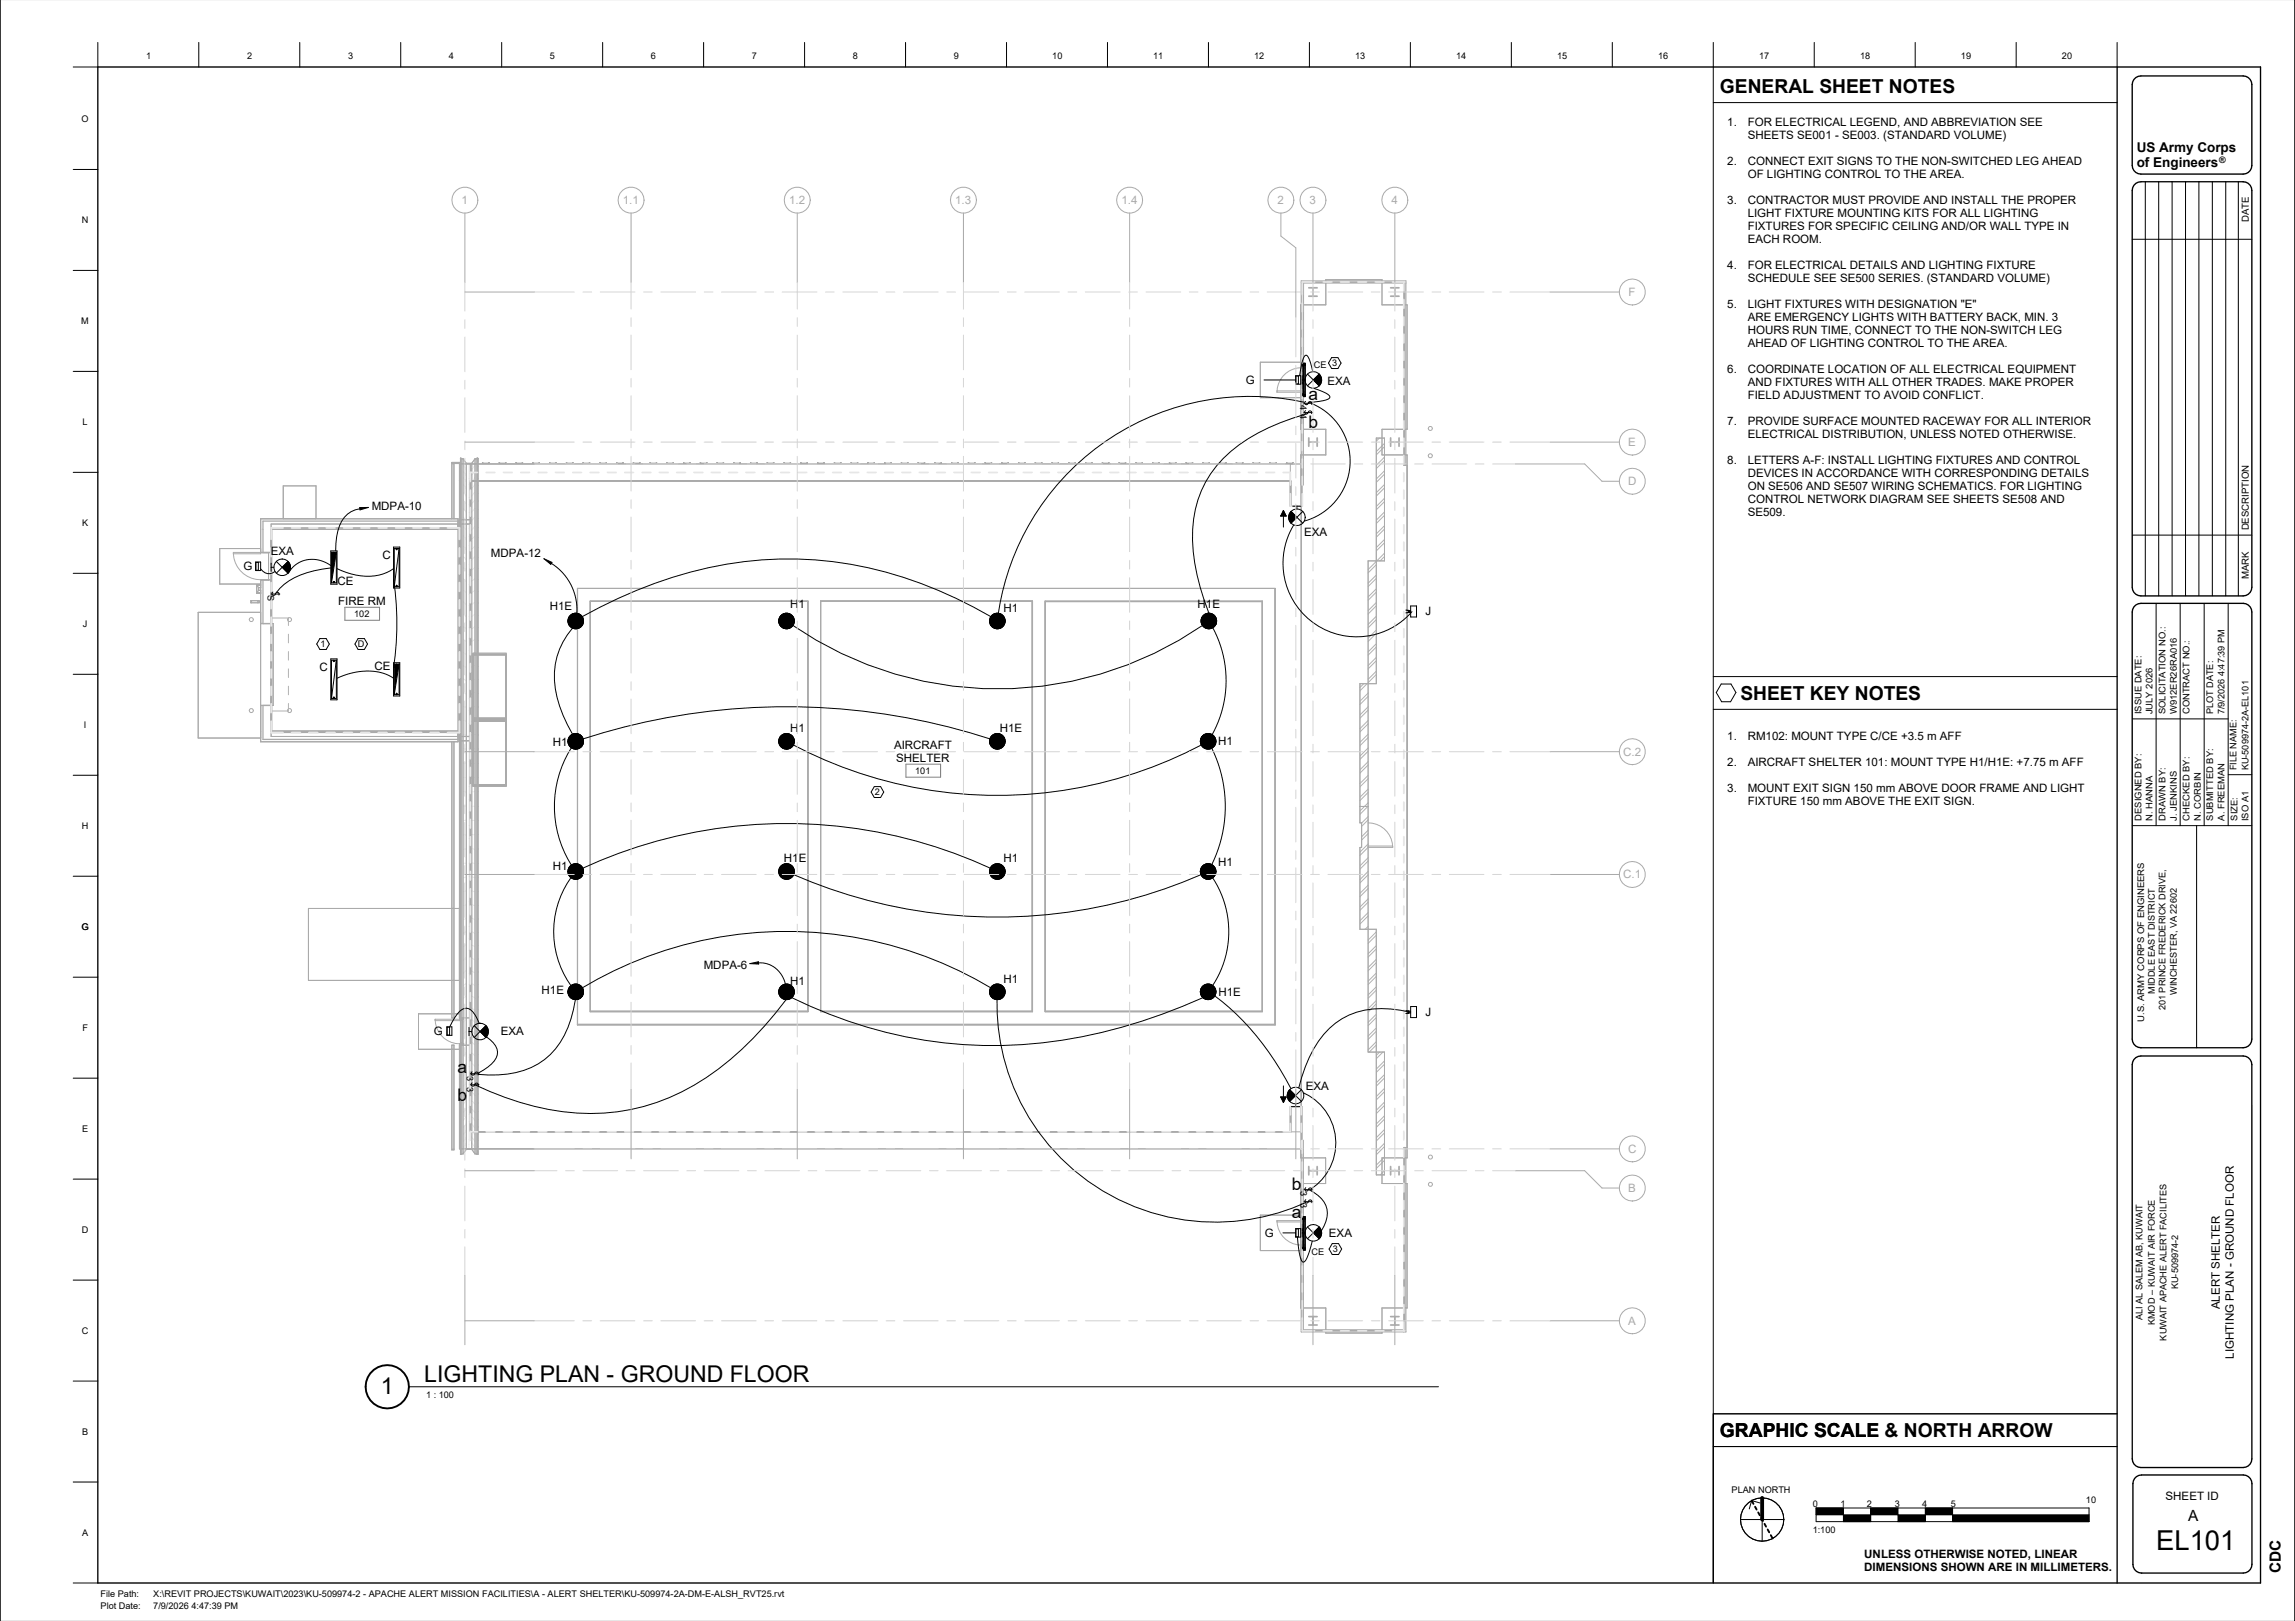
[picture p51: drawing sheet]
<svg xmlns="http://www.w3.org/2000/svg" width="841mm" height="594mm" viewBox="0 0 841 594" stroke-linecap="round" stroke-linejoin="round" font-family="sans-serif">
<defs><g id="words">
<text font-size="10.1" x="790.1" y="567.9">EL101</text>
<g font-size="8.5">
<text x="155.5" y="506.4">LIGHTING PLAN - GROUND FLOOR</text>
<text x="139.6" y="510.9">1</text>
</g>
<g font-size="7.1">
<text x="630.3" y="34.2">GENERAL SHEET NOTES</text>
<text x="637.8" y="256.6">SHEET KEY NOTES</text>
<text x="630.3" y="526.7">GRAPHIC SCALE</text>
<text x="630.3" y="526.7">GRAPHIC SCALE &amp; NORTH ARROW</text>
</g>
<g font-size="6.3">
<text x="479.5" y="146.4">a</text>
<text x="479.5" y="156.7">b</text>
<text x="167.6" y="393.1">a</text>
<text x="167.6" y="403.4">b</text>
<text x="473.3" y="436">b</text>
<text x="473.3" y="446.1">a</text>
</g>
<g font-size="5.6">
<text x="801.9" y="557.5">A</text>
<text x="835.7" y="576.6" transform="rotate(-90 835.7 576.6)">CDC</text>
</g>
<g font-size="4.9">
<text x="783" y="55.5">US Army Corps</text>
<text x="783" y="61.4">of Engineers</text>
</g>
<g font-size="4.2">
<text x="633" y="46.1">1.</text>
<text x="640.4" y="46.1">FOR ELECTRICAL LEGEND, AND ABBREVIATION SEE</text>
<text x="640.4" y="50.9">SHEETS SE001 - SE003. (STANDARD VOLUME)</text>
<text x="633" y="60.4">2.</text>
<text x="640.4" y="60.4">CONNECT EXIT SIGNS TO THE NON-SWITCHED LEG AHEAD</text>
<text x="640.4" y="65.2">OF LIGHTING CONTROL TO THE AREA.</text>
<text x="633" y="74.7">3.</text>
<text x="640.4" y="74.7">CONTRACTOR MUST PROVIDE AND INSTALL THE PROPER</text>
<text x="640.4" y="79.5">LIGHT FIXTURE MOUNTING KITS FOR ALL LIGHTING</text>
<text x="640.4" y="84.2">FIXTURES FOR SPECIFIC CEILING AND/OR WALL TYPE IN</text>
<text x="640.4" y="89">EACH ROOM.</text>
<text x="633" y="98.5">4.</text>
<text x="640.4" y="98.5">FOR ELECTRICAL DETAILS AND LIGHTING FIXTURE</text>
<text x="640.4" y="103.3">SCHEDULE SEE SE500 SERIES. (STANDARD VOLUME)</text>
<text x="633" y="112.8">5.</text>
<text x="640.4" y="112.8">LIGHT FIXTURES WITH DESIGNATION &quot;E&quot;</text>
<text x="640.4" y="117.6">ARE EMERGENCY LIGHTS WITH BATTERY BACK, MIN. 3</text>
<text x="640.4" y="122.3">HOURS RUN TIME, CONNECT TO THE NON-SWITCH LEG</text>
<text x="640.4" y="127.1">AHEAD OF LIGHTING CONTROL TO THE AREA.</text>
<text x="633" y="136.6">6.</text>
<text x="640.4" y="136.6">COORDINATE LOCATION OF ALL ELECTRICAL EQUIPMENT</text>
<text x="456.6" y="140.7">G</text>
<text x="486.4" y="140.9">EXA</text>
<text x="640.4" y="141.4">AND FIXTURES WITH ALL OTHER TRADES. MAKE PROPER</text>
<text x="640.4" y="146.1">FIELD ADJUSTMENT TO AVOID CONFLICT.</text>
<text x="633" y="155.7">7.</text>
<text x="640.4" y="155.7">PROVIDE SURFACE MOUNTED RACEWAY FOR ALL INTERIOR</text>
<text x="640.4" y="160.4">ELECTRICAL DISTRIBUTION, UNLESS NOTED OTHERWISE.</text>
<text x="633" y="169.9">8.</text>
<text x="640.4" y="169.9">LETTERS A-F: INSTALL LIGHTING FIXTURES AND CONTROL</text>
<text x="640.4" y="174.7">DEVICES IN ACCORDANCE WITH CORRESPONDING DETAILS</text>
<text x="640.4" y="179.5">ON SE506 AND SE507 WIRING SCHEMATICS. FOR LIGHTING</text>
<text x="640.4" y="184.2">CONTROL NETWORK DIAGRAM SEE SHEETS SE508 AND</text>
<text x="136.2" y="187.1">MDPA-10</text>
<text x="640.4" y="189">SE509.</text>
<text x="477.9" y="196.3">EXA</text>
<text x="99.2" y="203.3">EXA</text>
<text x="89.2" y="209">G</text>
<text x="140.1" y="205">C</text>
<text x="179.9" y="204.2">MDPA-12</text>
<text x="123.7" y="214.2">CE</text>
<text x="123.9" y="221.7">FIRE RM</text>
<text x="201.4" y="223.4">H1E</text>
<text x="289.5" y="222.9">H1</text>
<text x="367.8" y="224.2">H1</text>
<text x="438.9" y="222.9">H1E</text>
<text x="522.4" y="225.5">J</text>
<text x="117" y="246">C</text>
<text x="137.2" y="245.4">CE</text>
<text x="289.5" y="268.3">H1</text>
<text x="366.3" y="268.3">H1E</text>
<text x="202.6" y="273.3">H1</text>
<text x="327.6" y="274.5">AIRCRAFT</text>
<text x="446.4" y="272.9">H1</text>
<text x="633" y="271.3">1.</text>
<text x="640.4" y="271.3">RM102: MOUNT TYPE C/CE +3.5 m AFF</text>
<text x="328.4" y="279.2">SHELTER</text>
<text x="633" y="280.8">2.</text>
<text x="640.4" y="280.8">AIRCRAFT SHELTER 101: MOUNT TYPE H1/H1E: +7.75 m AFF</text>
<text x="633" y="290.4">3.</text>
<text x="640.4" y="290.4">MOUNT EXIT SIGN 150 mm ABOVE DOOR FRAME AND LIGHT</text>
<text x="640.4" y="295.1">FIXTURE 150 mm ABOVE THE EXIT SIGN.</text>
<text x="287.3" y="315.7">H1E</text>
<text x="367.8" y="316">H1</text>
<text x="446.4" y="317.3">H1</text>
<text x="202.6" y="318.9">H1</text>
<text x="257.9" y="354.9">MDPA-6</text>
<text x="198.5" y="364.3">H1E</text>
<text x="289.5" y="360.9">H1</text>
<text x="367.8" y="360.1">H1</text>
<text x="446.5" y="364.9">H1E</text>
<text x="522.4" y="372.3">J</text>
<text x="159" y="379.3">G</text>
<text x="183.5" y="379.4">EXA</text>
<text x="478.5" y="399.3">EXA</text>
<text x="463.5" y="453.2">G</text>
<text x="487" y="453.2">EXA</text>
<text x="813.5" y="479.8" transform="rotate(-90 813.5 479.8)">ALERT SHELTER</text>
<text x="818.6" y="497.9" transform="rotate(-90 818.6 497.9)">LIGHTING PLAN - GROUND FLOOR</text>
<text x="793.6" y="549.6">SHEET ID</text>
<text x="683.2" y="570.8">UNLESS OTHERWISE NOTED, LINEAR</text>
<text x="683.2" y="575.8">DIMENSIONS SHOWN ARE IN MILLIMETERS.</text>
</g>
<g font-size="4.2" fill="#aaa">
<text x="169.1" y="74.8">1</text>
<text x="228.2" y="74.8">1.1</text>
<text x="289.1" y="74.8">1.2</text>
<text x="350" y="74.8">1.3</text>
<text x="410.9" y="74.8">1.4</text>
<text x="468.2" y="74.8">2</text>
<text x="479.9" y="74.8">3</text>
<text x="509.9" y="74.8">4</text>
<text x="596.8" y="108.5">F</text>
<text x="596.7" y="163.5">E</text>
<text x="596.6" y="177.8">D</text>
<text x="594.8" y="276.9">C.2</text>
<text x="594.8" y="321.9">C.1</text>
<text x="596.6" y="422.5">C</text>
<text x="596.7" y="436.8">B</text>
<text x="596.7" y="485.4">A</text>
</g>
<g font-size="3.5">
<text x="824.1" y="81.4" transform="rotate(-90 824.1 81.4)">DATE</text>
<text x="824.1" y="194.4" transform="rotate(-90 824.1 194.4)">DESCRIPTION</text>
<text x="824.1" y="212.2" transform="rotate(-90 824.1 212.2)">MARK</text>
</g>
<g font-size="3.4">
<text x="53.5" y="21.6">1</text>
<text x="90.5" y="21.6">2</text>
<text x="127.5" y="21.6">3</text>
<text x="164.5" y="21.6">4</text>
<text x="201.5" y="21.6">5</text>
<text x="238.5" y="21.6">6</text>
<text x="275.5" y="21.6">7</text>
<text x="312.5" y="21.6">8</text>
<text x="349.5" y="21.6">9</text>
<text x="385.6" y="21.6">10</text>
<text x="422.6" y="21.6">11</text>
<text x="459.6" y="21.6">12</text>
<text x="496.6" y="21.6">13</text>
<text x="533.6" y="21.6">14</text>
<text x="570.6" y="21.6">15</text>
<text x="607.6" y="21.6">16</text>
<text x="644.6" y="21.6">17</text>
<text x="681.6" y="21.6">18</text>
<text x="718.6" y="21.6">19</text>
<text x="755.6" y="21.6">20</text>
<text x="29.9" y="44.7">O</text>
<text x="30" y="81.7">N</text>
<text x="29.8" y="118.7">M</text>
<text x="481.5" y="134.8">CE</text>
<text x="488.2" y="134.2">3</text>
<text x="476.5" y="148.4" transform="rotate(90 476.5 148.4)">4</text>
<text x="30.2" y="155.7">L</text>
<text x="476.5" y="151.8" transform="rotate(90 476.5 151.8)">4</text>
<text x="30.1" y="192.7">K</text>
<text x="98" y="218.1" transform="rotate(90 98 218.1)">S</text>
<text x="129.8" y="226.1">102</text>
<text x="30.3" y="229.7">J</text>
<text x="117.4" y="237.2">1</text>
<text x="131.1" y="237.2">D</text>
<text x="784.7" y="261.7" transform="rotate(-90 784.7 261.7)">ISSUE DATE:</text>
<text x="788.8" y="261.7" transform="rotate(-90 788.8 261.7)">JULY 2026</text>
<text x="793.5" y="261.7" transform="rotate(-90 793.5 261.7)">SOLICITATION NO.:</text>
<text x="797.7" y="261.7" transform="rotate(-90 797.7 261.7)">W912ER26RA016</text>
<text x="802.3" y="261.7" transform="rotate(-90 802.3 261.7)">CONTRACT NO.:</text>
<text x="811" y="261.7" transform="rotate(-90 811 261.7)">PLOT DATE:</text>
<text x="815.1" y="261.7" transform="rotate(-90 815.1 261.7)">7/9/2026 4:47:39 PM</text>
<text x="30.8" y="266.7">I</text>
<text x="335.4" y="283.6">101</text>
<text x="819.5" y="282.3" transform="rotate(-90 819.5 282.3)">FILE NAME:</text>
<text x="824" y="282.3" transform="rotate(-90 824 282.3)">KU-509974-2A-EL101</text>
<text x="320.6" y="291.4">2</text>
<text x="30" y="303.7">H</text>
<text x="784.7" y="300.7" transform="rotate(-90 784.7 300.7)">DESIGNED BY:</text>
<text x="788.8" y="300.7" transform="rotate(-90 788.8 300.7)">N. HANNA</text>
<text x="793.5" y="300.7" transform="rotate(-90 793.5 300.7)">DRAWN BY:</text>
<text x="797.7" y="300.7" transform="rotate(-90 797.7 300.7)">J. JENKINS</text>
<text x="802.3" y="300.7" transform="rotate(-90 802.3 300.7)">CHECKED BY:</text>
<text x="806.5" y="300.7" transform="rotate(-90 806.5 300.7)">N. CORBIN</text>
<text x="811" y="300.7" transform="rotate(-90 811 300.7)">SUBMITTED BY:</text>
<text x="815.1" y="300.7" transform="rotate(-90 815.1 300.7)">A. FREEMAN</text>
<text x="819.9" y="300.7" transform="rotate(-90 819.9 300.7)">SIZE:</text>
<text x="824" y="300.9" transform="rotate(-90 824 300.9)">ISO A1</text>
<text x="29.9" y="340.7">G</text>
<text x="789.6" y="364.2" transform="rotate(-90 789.6 364.2)">MIDDLE EAST DISTRICT</text>
<text x="797.7" y="364.6" transform="rotate(-90 797.7 364.6)">WINCHESTER, VA 22602</text>
<text x="793.6" y="370.2" transform="rotate(-90 793.6 370.2)">201 PRINCE FREDERICK DRIVE,</text>
<text x="30.2" y="377.7">F</text>
<text x="785.7" y="374.5" transform="rotate(-90 785.7 374.5)">U.S. ARMY CORPS OF ENGINEERS</text>
<text x="171" y="394.1" transform="rotate(90 171 394.1)">3</text>
<text x="171" y="398.1" transform="rotate(90 171 398.1)">3</text>
<text x="30.1" y="414.7">E</text>
<text x="476.6" y="436.6" transform="rotate(90 476.6 436.6)">3</text>
<text x="476.6" y="441" transform="rotate(90 476.6 441)">3</text>
<text x="30" y="451.7">D</text>
<text x="480.6" y="459.9">CE</text>
<text x="488.4" y="458.9">3</text>
<text x="798.2" y="472.4" transform="rotate(-90 798.2 472.4)">KU-509974-2</text>
<text x="785.1" y="483.9" transform="rotate(-90 785.1 483.9)">ALI AL SALEM AB, KUWAIT</text>
<text x="789.6" y="485.6" transform="rotate(-90 789.6 485.6)">KMOD – KUWAIT AIR FORCE</text>
<text x="30" y="488.9">C</text>
<text x="793.9" y="491.2" transform="rotate(-90 793.9 491.2)">KUWAIT APACHE ALERT FACILITES</text>
<text x="156.1" y="512.1">1 : 100</text>
<text x="30.1" y="525.7">B</text>
<text x="634.6" y="547.1">PLAN NORTH</text>
<text x="764.4" y="550.9">10</text>
<text x="664.3" y="552.2">0</text>
<text x="674.4" y="552.2">1</text>
<text x="684.1" y="552.2">2</text>
<text x="694.4" y="552.2">3</text>
<text x="704.4" y="552.2">4</text>
<text x="714.9" y="552.2">5</text>
<text x="30.1" y="562.7">A</text>
<text x="664.3" y="561.7">1:100</text>
<text x="36.9" y="585.4">File Path:</text>
<text x="56.2" y="585.4">X:\REVIT PROJECTS\KUWAIT\2023\KU-509974-2 - APACHE ALERT MISSION FACILITIES\A - ALERT SHELTER\KU-509974-2A-DM-E-ALSH_RVT25.rvt</text>
<text x="36.9" y="589.5">Plot Date:</text>
<text x="56.2" y="589.5">7/9/2026 4:47:39 PM</text>
</g>
<text font-size="3.3" x="813.2" y="59.9">®</text>
</g></defs>
<g fill="#000">
<path d="M481.3 139.2l2.1-2.1a3 3 0 0 1 0 4.3zM131.8 186l3.2-.1-3.1 .9zM470.3 187.1l1 2h-2zM473.1 187.4l2.1 2.2-2.1 2.1a3 3 0 0 1 0-4.3zM105.6 205.7a3 3 0 0 1 0 4.3l-2.2-2.1zM121.5 202.4h1.8l-1.8 11.2zM199.3 204.7l3 1.4-.5 .7zM209 225.9l.4-.4 3.2 4.1a2.64 2.64 0 0 1-3.5-.2 2.64 2.64 0 0 1-.1-3.5zM441.3 225.5l1-.5 1.4 5.1a2.64 2.64 0 0 1-3.1-1.3 2.64 2.64 0 0 1 .7-3.3zM144.5 243.4h1.7l-1.7 11.1zM363.5 270l.4-.4 3.2 4.1a2.64 2.64 0 0 1-3.5-.2 2.64 2.64 0 0 1-.1-3.5zM286.2 317.7l.4-.4 3.3 4.1a2.64 2.64 0 0 1-3.6-.2 2.64 2.64 0 0 1-.1-3.5z"/>
<path d="M274.8 353.1l3.1-.7 .1 .9zM209 361.8l.4-.4 3.2 4.1a2.64 2.64 0 0 1-3.5-.2 2.64 2.64 0 0 1-.1-3.5zM440.7 361.8l.4-.4 3.3 4.1a2.64 2.64 0 0 1-3.6-.2 2.64 2.64 0 0 1-.1-3.5zM175.9 378l2.2-2.2a3 3 0 0 1 0 4.4zM469.3 402h2l-1 2zM472.6 399.3l2.1 2.1-2.1 2.2a3 3 0 0 1 0-4.3zM481.3 451.8l2.1-2.2a3 3 0 0 1 0 4.3z"/>
</g>
<g fill="none" stroke="#b2b2b2" stroke-width=".37">
<path d="M505.5 160.5l-1.2 1.2M507.3 162.5l-3 3M507.3 167.5l-3 3M507.3 172.5l-3 3M507.3 177.6l-3 3M507.3 163.7l-3 3M507.3 168.7l-3 3M507.3 173.7l-3 3M507.3 178.8l-3 3M507.3 182.6l-3 3M507.3 187.6l-3 3M507.3 192.6l-3 3"/>
<path d="M507.3 197.7l-3 3M507.3 183.8l-3 3M507.3 188.8l-3 3M507.3 193.9l-3 3M507.3 198.9l-3 3M504.3 205.7l-3 3M504.3 206.9l-3 3M504.3 210.7l-3 3M504.3 215.8l-3 3M504.3 211.9l-3 3M504.3 217l-3 3M507.3 202.7l-2.8 2.8"/>
<path d="M507.3 203.9l-1.6 1.6M504.3 220.8l-3 3M504.3 225.8l-3 3M504.3 230.8l-3 3M504.3 235.9l-3 3M504.3 222l-3 3M504.3 227l-3 3M504.3 232.1l-3 3M504.3 237.1l-3 3M499.7 250.5l-1.4 1.4M501 250.5l-2.7 2.6M501.3 254l-3 3"/>
<path d="M501.3 259l-3 3M501.3 255.2l-3 3M504.3 240.9l-3 3M504.3 245.9l-3 3M504.3 242.1l-3 3M504.3 247.1l-3 3M501.3 264l-3 3M501.3 269l-3 3M501.3 274.1l-3 3M501.3 279.1l-3 3M501.3 260.2l-3 3M501.3 265.2l-3 3"/>
<path d="M501.3 270.3l-3 3M501.3 275.3l-3 3M501.3 294.2l-3 3M501.3 299.2l-2.3 2.4M501.3 295.4l-3 3M501.3 284.1l-3 3M501.3 289.2l-3 3M501.3 280.3l-3 3M501.3 285.3l-3 3M501.3 290.4l-3 3M501.3 304.2l-2.3 2.4M501.3 309.3l-3 3"/>
<path d="M501.3 314.3l-3 3M501.3 319.3l-3 3M501.3 300.4l-2.3 2.4M501.3 305.5l-2.3 2.4M501.3 310.5l-3 3M501.3 315.5l-3 3M501.3 324.4l-3 3M501.3 329.4l-3 3M501.3 334.4l-3 3M501.3 339.4l-1 1.1M501.3 320.6l-3 3M501.3 325.6l-3 3"/>
<path d="M501.3 330.6l-3 3M501.3 335.6l-3 3M501.5 340.5l-.2 .2M504.3 341.5l-3 3M504.3 346.5l-3 3M504.3 351.5l-3 3M504.3 356.6l-3 3M504.3 342.7l-3 3M504.3 347.7l-3 3M504.3 352.8l-3 3M504.3 357.8l-3 3M504.3 361.6l-3 3"/>
<path d="M504.3 366.6l-3 3M504.3 371.6l-3 3M504.3 376.7l-3 3M504.3 362.8l-3 3M504.3 367.8l-3 3M504.3 372.9l-3 3M504.3 377.9l-3 3M504.3 381.7l-3 3M504.3 382.9l-2.6 2.6M505.6 385.5l-1.3 1.2M506.8 385.5l-2.5 2.5M507.3 388.8l-3 3"/>
<path d="M507.3 393.8l-3 3M507.3 398.8l-3 3M507.3 390l-3 3M507.3 395l-3 3M507.3 403.8l-3 3M507.3 408.9l-3 3M507.3 413.9l-3 3M507.3 418.9l-3 3M507.3 400l-3 3M507.3 405.1l-3 3M507.3 410.1l-3 3M507.3 415.1l-3 3"/>
<path d="M507.3 424l-3 3M507.3 429l-1.5 1.5M507.3 420.2l-3 3M507.3 425.2l-3 3M507.3 430.2l-.3 .3"/>
</g>
<g fill="none" stroke="#eaeaea" stroke-width=".37">
<path d="M168.8 177.9l.1 .2M168.8 175.3l.1 .2M168.8 172.9l.1 .2M168.8 170.7l.1 .2M168.8 168.7l.1 .2M168.8 167.9v255.2M169.3 168.1v254.7M169.7 177.5l1.2 1.6M169.7 175l1.2 1.6M169.7 172.6l1.2 1.7M169.7 170.5l1.2 1.6M169.7 168.5l1.2 1.7"/>
<path d="M171.9 169.8v251.4M174.1 168.5l-1.2 1.7M174.1 170.5l-1.2 1.6M174.1 172.6l-1.2 1.7M174.1 175l-1.2 1.6M174.1 177.5l-1.2 1.6M174.5 168.1v254.7M174.8 177.9l.1 .2M174.8 175.3l.1 .2M174.8 172.9l.1 .2M174.8 170.7l.1 .3M174.8 168.7l.1 .2"/>
<path d="M174.9 167.9v255.2M175.1 177.9l.1 .2M175.1 175.3l.1 .2M175.1 172.9l.1 .2M175.1 170.7l.1 .2M175.1 168.7l.1 .2M178 169.8h.1M184.2 169.8h.1M190.3 169.8h.1M196.5 169.8h.1M202.6 169.8h.1M208.8 169.8h.1"/>
<path d="M214.9 169.8h.1M221 169.8h.1M227.2 169.8h.1M233.3 169.8h.1M239.4 169.8h.1M245.6 169.8h.1M251.7 169.8h.1M257.8 169.8h.1M264 169.8h.1M270.1 169.8h.1M276.2 169.8h.1M282.4 169.8h.1"/>
<path d="M288.5 169.8h.1M294.7 169.8h.1M300.8 169.8h.1M307 169.8h.1M313.1 169.8h.1M319.2 169.8h.1M325.4 169.8h.1M331.5 169.8h.1M337.6 169.8h.1M343.8 169.8h.1M349.9 169.8h.1M356 169.8h.1"/>
<path d="M362.2 169.8h.1M368.3 169.8h.1M374.4 169.8h.1M380.6 169.8h.1M386.7 169.8h.1M392.9 169.8h.1M399 169.8h.1M405.1 169.8h.1M411.3 169.8h.1M417.4 169.8h.1M423.6 169.8h.1M429.7 169.8h.1"/>
<path d="M435.9 169.8h.1M442 169.8h.1M448.1 169.8h.1M454.2 169.8h.1M460.4 169.8h.1M466.5 169.8h.1M472.7 169.8h.1M168.8 196.8l.1 .1M168.8 193.2l.1 .2M168.8 189.8l.1 .2M168.8 186.6l.1 .2M168.8 183.5l.1 .2"/>
<path d="M168.8 180.6l.1 .2M169.7 196.4l1.2 1.3M169.7 192.8l1.2 1.4M169.7 189.4l1.2 1.4M169.7 186.2l1.2 1.4M169.7 183.2l1.2 1.4M169.7 180.3l1.2 1.5M174.1 180.3l-1.2 1.5M174.1 183.2l-1.2 1.4M174.1 186.2l-1.2 1.4M174.1 189.4l-1.2 1.4M174.1 192.8l-1.2 1.4"/>
<path d="M174.1 196.4l-1.2 1.3M174.8 196.8l.1 .1M174.8 193.2l.1 .2M174.8 189.8l.1 .2M174.8 186.6l.1 .2M174.8 183.5l.1 .2M174.8 180.6l.1 .2M175.1 196.8l.1 .1M175.1 193.2l.1 .2M175.1 189.8l.1 .2M175.1 186.6l.1 .2M175.1 183.5l.1 .2"/>
<path d="M175.1 180.6l.1 .2M168.8 216.6l.1 .1M168.8 212.4l.1 .1M168.8 208.3l.1 .1M168.8 204.3l.1 .1M168.8 200.5l.1 .1M169.7 216.2l1.2 1M169.7 212l1.2 1.1M169.7 207.9l1.2 1.1M169.7 203.9l1.2 1.2M169.7 200.1l1.2 1.2M174.1 200.1l-1.2 1.2"/>
<path d="M174.1 203.9l-1.2 1.2M174.1 207.9l-1.2 1.1M174.1 212l-1.2 1.1M174.1 216.2l-1.2 1M174.8 216.6l.1 .1M174.8 212.4l.1 .1M174.8 208.3l.1 .1M174.8 204.3l.1 .1M174.8 200.5l.1 .1M175.1 216.6l.1 .1M175.1 212.4l.1 .1M175.1 208.3l.1 .1"/>
<path d="M175.1 204.3l.1 .1M175.1 200.5l.1 .1M168.8 239.3l.1 .1M168.8 234.6l.1 .1M168.8 229.9l.1 .1M168.8 225.4l.1 .1M168.8 220.9l.1 .1M169.7 239l1.2 .8M169.7 234.3l1.2 .8M169.7 229.6l1.2 .9M169.7 225l1.2 .9M169.7 220.6l1.2 .9"/>
<path d="M174.1 220.6l-1.2 .9M174.1 225l-1.2 .9M174.1 229.6l-1.2 .9M174.1 234.3l-1.2 .8M174.1 239l-1.2 .8M174.8 239.3l.1 .1M174.8 234.6l.1 .1M174.8 229.9l.1 .1M174.8 225.4l.1 .1M174.8 220.9l.1 .2M175.1 239.3l.1 .1M175.1 234.6l.1 .1"/>
<path d="M175.1 229.9l.1 .1M175.1 225.4l.1 .1M175.1 220.9l.1 .1M168.8 259.1h.1M168.8 254l.1 .1M168.8 249.1h.1M168.8 244.2h.1M169.7 258.9l1.2 .4M169.7 253.8l1.2 .5M169.7 248.8l1.2 .6M169.7 243.9l1.2 .7M174.1 243.9l-1.2 .7"/>
<path d="M174.1 248.8l-1.2 .6M174.1 253.8l-1.2 .5M174.1 258.9l-1.2 .4M174.8 259.1h.1M174.8 254l.1 .1M174.8 249.1h.1M174.8 244.2h.1M175.1 259.1h.1M175.1 254l.1 .1M175.1 249.1h.1M175.1 244.2h.1M168.8 279.7h.1"/>
<path d="M168.8 274.5h.1M168.8 269.3h.1M168.8 264.2h.1M169.7 279.6l1.2 .2M169.7 274.3l1.2 .3M169.7 269.1l1.2 .4M169.7 264l1.2 .4M174.1 264l-1.2 .4M174.1 269.1l-1.2 .4M174.1 274.3l-1.2 .3M174.1 279.6l-1.2 .2M174.8 279.7h.1"/>
<path d="M174.8 274.5h.1M174.8 269.3h.1M174.8 264.2h.1M175.1 279.7h.1M175.1 274.5h.1M175.1 269.3h.1M175.1 264.2h.1M168.8 290.1l.1 .1M168.8 284.9h.1M168.9 295.4h-.1M169.7 290.1l1.2 .1M169.7 284.8l1.2 .2"/>
<path d="M170.9 295.4h-1.2M172.9 295.4h1.2M174.1 284.8l-1.2 .2M174.1 290.1l-1.2 .1M174.8 290.1l.1 .1M174.8 284.9h.1M174.9 295.4h-.1M175.1 290.1l.1 .1M175.1 284.9h.1M175.2 295.4h-.1M168.9 316.3h-.1M168.9 311.1h-.1"/>
<path d="M168.9 305.9h-.1M168.9 300.6l-.1 .1M170.9 316.2l-1.2 .3M170.9 311l-1.2 .2M170.9 305.8l-1.2 .2M170.9 300.6l-1.2 .1M172.9 300.6l1.2 .1M172.9 305.8l1.2 .2M172.9 311l1.2 .2M172.9 316.2l1.2 .3M174.9 305.9h-.1M174.9 316.3h-.1"/>
<path d="M174.9 311.1h-.1M174.9 300.6l-.1 .1M175.2 316.3h-.1M175.2 311.1h-.1M175.2 305.9h-.1M175.2 300.6l-.1 .1M168.9 336.7l-.1 .1M168.9 331.7h-.1M168.9 326.6h-.1M168.9 321.5h-.1M170.9 336.5l-1.2 .5M170.9 331.5l-1.2 .4"/>
<path d="M170.9 326.4l-1.2 .4M170.9 321.3l-1.2 .4M172.9 321.3l1.2 .4M172.9 326.4l1.2 .4M172.9 331.5l1.2 .4M172.9 336.5l1.2 .5M174.9 336.7l-.1 .1M174.9 331.7h-.1M174.9 326.6h-.1M174.9 321.5h-.1M175.2 336.7l-.1 .1M175.2 331.7h-.1"/>
<path d="M175.2 326.6h-.1M175.2 321.5h-.1M168.9 356.1l-.1 .1M168.9 351.4l-.1 .1M168.9 346.6l-.1 .1M168.9 341.7h-.1M170.9 355.8l-1.2 .8M170.9 351.1l-1.2 .7M170.9 346.3l-1.2 .6M170.9 341.4l-1.2 .6M172.9 341.4l1.2 .6M172.9 346.3l1.2 .6"/>
<path d="M172.9 351.1l1.2 .7M172.9 355.8l1.2 .8M174.9 356.1l-.1 .1M174.9 351.4l-.1 .1M174.9 346.6l-.1 .1M174.9 341.7l-.1 .1M175.2 356.1l-.1 .1M175.2 351.4l-.1 .1M175.2 346.6l-.1 .1M175.2 341.7h-.1M168.9 378.3l-.1 .2M168.9 374.1l-.1 .1"/>
<path d="M168.9 369.8l-.1 .1M168.9 365.3l-.1 .1M168.9 360.8l-.1 .1M170.9 377.8l-1.2 1.1M170.9 373.6l-1.2 1M170.9 369.3l-1.2 1M170.9 364.9l-1.2 .9M170.9 360.4l-1.2 .8M172.9 360.4l1.2 .8M172.9 364.9l1.2 .9M172.9 369.3l1.2 1M172.9 373.6l1.2 1"/>
<path d="M172.9 377.8l1.2 1.1M174.9 378.3l-.1 .2M174.9 374.1l-.1 .2M174.9 369.8l-.1 .1M174.9 365.3l-.1 .2M174.9 360.8l-.1 .1M175.2 378.4l-.1 .1M175.2 374.1l-.1 .1M175.2 369.8l-.1 .1M175.2 365.3l-.1 .1M175.2 360.8l-.1 .1M168.9 397.5l-.1 .1"/>
<path d="M168.9 393.9l-.1 .2M168.9 390.2l-.1 .2M168.9 386.4l-.1 .2M168.9 382.4l-.1 .2M170.9 396.7l-1.2 1.3M170.9 393.2l-1.2 1.3M170.9 389.6l-1.2 1.2M170.9 385.8l-1.2 1.2M170.9 381.8l-1.2 1.2M172.9 381.8l1.2 1.2M172.9 385.8l1.2 1.2M172.9 389.6l1.2 1.2"/>
<path d="M172.9 393.2l1.2 1.3M172.9 396.7l1.2 1.3M174.9 397.5l-.1 .1M174.9 393.9l-.1 .2M174.9 390.2l-.1 .2M174.9 386.4l-.1 .2M174.9 382.4l-.1 .2M175.2 397.5l-.1 .1M175.2 393.9l-.1 .2M175.2 390.3l-.1 .1M175.2 386.4l-.1 .2M175.2 382.5l-.1 .1"/>
<path d="M168.9 420l-.1 .2M168.9 417.8l-.1 .2M168.9 415.4l-.1 .2M168.9 412.8l-.1 .2M168.9 410.1l-.1 .2M168.9 407.2l-.1 .2M168.9 404.1l-.1 .2M168.9 400.9l-.1 .1M170.9 418.8l-1.2 1.7M170.9 416.7l-1.2 1.6M170.9 414.3l-1.2 1.6M170.9 411.8l-1.2 1.6"/>
<path d="M170.9 409.1l-1.2 1.5M170.9 406.3l-1.2 1.4M170.9 403.2l-1.2 1.5M170.9 400.1l-1.2 1.3M172.9 400.1l1.2 1.3M172.9 403.2l1.2 1.5M172.9 406.3l1.2 1.4M172.9 409.1l1.2 1.5M172.9 411.8l1.2 1.6M172.9 414.3l1.2 1.6M172.9 416.7l1.2 1.6M172.9 418.8l1.2 1.7"/>
<path d="M174.9 420l-.1 .2M174.9 417.8l-.1 .2M174.9 415.4l-.1 .2M174.9 412.8l-.1 .2M174.9 410.1l-.1 .2M174.9 407.2l-.1 .2M174.9 404.1l-.1 .2M174.9 400.9l-.1 .1M175.2 417.8l-.1 .2M175.2 415.4l-.1 .2M175.2 412.8l-.1 .2M175.2 410.1l-.1 .2"/>
<path d="M175.2 407.2l-.1 .2M175.2 404.1l-.1 .2M175.2 400.9l-.1 .1M168.9 422l-.1 .2M170.9 420.8l-1.2 1.6M172.9 420.8l1.2 1.6M174.9 422l-.1 .2M175.2 422l-.1 .2M175.2 420l-.1 .2"/>
</g>
<g fill="none" stroke="#aaa" stroke-width=".37">
<path d="M476.6 132.7h-14.8v13h14.8M476.9 134.7a9 9 0 0 0-9 9M476.9 134.2h1.4v.5l-.9 .3v-.3h-.5zM467.9 143.2h9v1h1.4v-.5h-.5v-.2h-.4v.2h-9.5zM103.8 178h12v12h-12zM165.6 169.5v20.6M166.3 169.6h-.7v.2h3.1M166.3 169.6v.3M166.3 169.6v20.5M168.7 167.9h.2M168.7 167.9l.1 .2M168.7 167.9v255.1"/>
<path d="M168.7 169.8h.1M168.7 169.5v.3M168.8 168.1v254.7M168.9 167.9v255.1M168.9 167.9h.1M169.7 168.1v254.7M169.7 168.1h-.9M169.7 168.1l1.2 1.7M170.9 169.8h2M170.9 169.8v251.4M172.4 176.3h300.7v9.1h4v-10.6h.5v-32.6h-.4v-10h.5v-28.8h37v67.1h1v250h-1v67.1h-37.1v-28.8h-.4v-10h.4v-28.1h-.5v-15.2h-4.3M172.4 170v244.7h304.4"/>
<path d="M172.9 169.8v251.4M174.1 168.1v254.7M174.1 168.1h.8M174.1 168.1l-1.2 1.7M174.8 167.9v255.1M174.8 167.9h.3M174.8 167.9l.1 .2M174.9 168.1v254.7M175.1 167.9v255.1M175.1 167.9l.1 .2M175.2 168.1v254.8M175.2 168.1h.1"/>
<path d="M176.8 169.5h.1M176.8 169.5l.2 .3M177 169.8h.1M177 169.8h2M179 169.8h.1M179.2 169.5h.1M179.2 169.5l-.2 .3M182.9 169.5h.1M182.9 169.5l.3 .3M183.2 169.8h.1M183.2 169.8h2M185.1 169.8h.1"/>
<path d="M185.2 169.8h.1M185.4 169.5l-.2 .3M185.4 169.5l-.3 .3M189.1 169.5h.1M189.1 169.5l.2 .3M189.3 169.8h.1M189.3 169.8h2M191.3 169.8h.1M191.5 169.5h.1M191.5 169.5l-.2 .3M195.2 169.5h.1M195.2 169.5l.3 .3"/>
<path d="M195.5 169.8h.1M195.5 169.8h2M197.4 169.8h.1M197.5 169.8h.1M197.7 169.5l-.3 .3M197.7 169.5h.1M197.7 169.5l-.2 .3M201.4 169.5l.2 .3M201.4 169.5h.1M201.6 169.8h.1M201.6 169.8h2M203.6 169.8h.1"/>
<path d="M203.8 169.5h.1M203.8 169.5l-.2 .3M207.5 169.5h.1M207.5 169.5l.3 .3M207.8 169.8h.1M207.8 169.8h2M209.7 169.8h.1M209.8 169.8h.1M210 169.5h.1M210 169.5l-.2 .3M213.7 169.5l.2 .3M213.7 169.5h.1"/>
<path d="M213.9 169.8h.1M213.9 169.8h2M215.9 169.8h.1M216.1 169.5h.1M216.1 169.5l-.2 .3M219.8 169.5h.1M219.8 169.5l.2 .3M220 169.8h.1M220 169.8h2M222 169.8h.1M222.2 169.5h.1M222.3 169.5l-.3 .3"/>
<path d="M225.9 169.5l.3 .3M225.9 169.5h.1M226.2 169.8h.1M226.2 169.8h2M228.1 169.8h.1M228.2 169.8h.1M228.4 169.5h.1M228.4 169.5l-.2 .3M232.1 169.5h.1M232.1 169.5l.2 .3M232.3 169.8h.1M232.3 169.8h2"/>
<path d="M234.3 169.8h.1M234.5 169.5h.1M234.5 169.5l-.2 .3M238.2 169.5l.2 .3M238.2 169.5h.1M238.4 169.8h.1M238.4 169.8h2M240.4 169.8h.1M240.6 169.5l-.2 .3M240.6 169.5h.1M240.7 169.5l-.3 .3M244.3 169.5l.3 .3"/>
<path d="M244.3 169.5h.1M244.6 169.8h.1M244.6 169.8h2M246.5 169.8h.1M246.6 169.8h.1M246.8 169.5l-.3 .3M246.8 169.5h.1M246.8 169.5l-.2 .3M250.5 169.5h.1M250.5 169.5l.2 .3M250.7 169.8h.1M250.7 169.8h2"/>
<path d="M252.7 169.8h.1M252.9 169.5l-.2 .3M252.9 169.5h.1M256.6 169.5l.2 .3M256.6 169.5h.1M256.8 169.8h.1M256.8 169.8h2M258.8 169.8h.1M259 169.5l-.2 .3M259 169.5h.1M259.1 169.5l-.3 .3M262.7 169.5h.1"/>
<path d="M262.8 169.5l.2 .3M263 169.8h.1M263 169.8h2M265 169.8h.1M265.2 169.5h.1M265.2 169.5l-.2 .3M268.9 169.5h.1M268.9 169.5l.2 .3M269.1 169.8h.1M269.1 169.8h2M271.1 169.8h.1M271.3 169.5l-.2 .3"/>
<path d="M275 169.5h.1M275 169.5l.2 .3M275.2 169.8h.1M275.2 169.8h2M277.2 169.8h.1M277.5 169.5l-.3 .3M281.1 169.5h.1M281.1 169.5l.3 .3M281.4 169.8h.1M281.4 169.8h2M283.3 169.8h.1M283.4 169.8h.1"/>
<path d="M283.6 169.5h.1M283.6 169.5l-.3 .3M283.6 169.5l-.2 .3M287.3 169.5h.1M287.3 169.5l.2 .3M287.5 169.8h.1M287.5 169.8h2M289.5 169.8h.1M289.7 169.5l-.2 .3M293.4 169.5h.1M293.4 169.5l.3 .3M293.7 169.8h.1"/>
<path d="M293.7 169.8h2M295.6 169.8h.1M295.7 169.8h.1M295.9 169.5h.1M295.9 169.5l-.2 .3M299.6 169.5h.1M299.6 169.5l.2 .3M299.8 169.8h.1M299.8 169.8h2M301.8 169.8h.1M302 169.5l-.2 .3M302 169.5h.1"/>
<path d="M305.7 169.5l.3 .3M305.7 169.5h.1M306 169.8h.1M306 169.8h2M307.9 169.8h.1M308 169.8h.1M308.2 169.5h.1M308.2 169.5l-.2 .3M311.9 169.5h.1M311.9 169.5l.2 .3M312.1 169.8h.1M312.1 169.8h2"/>
<path d="M314.1 169.8h.1M314.3 169.5h.1M314.3 169.5l-.2 .3M318 169.5l.2 .3M318 169.5h.1M318.2 169.8h.1M318.2 169.8h2M320.2 169.8h.1M320.4 169.5h.1M320.5 169.5l-.3 .3M324.2 169.5h.1M324.2 169.5l.2 .3"/>
<path d="M324.4 169.8h.1M324.4 169.8h2M326.4 169.8h.1M326.6 169.5h.1M326.6 169.5l-.2 .3M330.3 169.5l.2 .3M330.3 169.5h.1M330.5 169.8h.1M330.5 169.8h2M332.5 169.8h.1M332.7 169.5h.1M332.7 169.5l-.2 .3"/>
<path d="M336.4 169.5h.1M336.4 169.5l.2 .3M336.6 169.8h.1M336.6 169.8h2M338.6 169.8h.1M338.8 169.5h.1M338.9 169.5l-.3 .3M342.5 169.5l.3 .3M342.5 169.5h.1M342.6 169.5l.2 .3M342.8 169.8h.1M342.8 169.8h2"/>
<path d="M344.8 169.8h.1M345 169.5l-.2 .3M345 169.5h.1M348.7 169.5l.2 .3M348.7 169.5h.1M348.9 169.8h.1M348.9 169.8h2M350.9 169.8h.1M351.1 169.5l-.2 .3M351.1 169.5h.1M354.8 169.5h.1M354.8 169.5l.2 .3"/>
<path d="M354.8 169.5l.3 .3M355 169.8h.1M355 169.8h2M355.1 169.8h.1M357 169.8h.1M357.3 169.5l-.3 .3M357.3 169.5h.1M360.9 169.5l.3 .3M360.9 169.5h.1M361 169.5l.2 .3M361.2 169.8h.1M361.2 169.8h2"/>
<path d="M363.2 169.8h.1M363.4 169.5l-.2 .3M363.4 169.5h.1M367.1 169.5h.1M367.1 169.5l.2 .3M367.3 169.8h.1M367.3 169.8h2M369.3 169.8h.1M369.5 169.5h.1M369.5 169.5l-.2 .3M373.2 169.5h.1M373.2 169.5l.2 .3"/>
<path d="M373.4 169.8h.1M373.4 169.8h2M375.4 169.8h.1M375.7 169.5l-.3 .3M379.3 169.5h.1M379.3 169.5l.3 .3M379.4 169.5l.2 .3M379.6 169.8h.1M379.6 169.8h2M381.6 169.8h.1M381.8 169.5l-.2 .3M385.5 169.5h.1"/>
<path d="M385.5 169.5l.2 .3M385.7 169.8h.1M385.7 169.8h2M387.7 169.8h.1M387.9 169.5h.1M387.9 169.5l-.2 .3M391.6 169.5h.1M391.6 169.5l.3 .3M391.9 169.8h.1M391.9 169.8h2M393.8 169.8h.1M393.9 169.8h.1"/>
<path d="M394.1 169.5l-.3 .3M394.1 169.5h.1M394.1 169.5l-.2 .3M397.8 169.5h.1M397.8 169.5l.2 .3M398 169.8h.1M398 169.8h2M400 169.8h.1M400.2 169.5h.1M400.2 169.5l-.2 .3M403.9 169.5h.1M403.9 169.5l.2 .3"/>
<path d="M403.9 169.5l.3 .3M404.1 169.8h.1M404.1 169.8h2M404.2 169.8h.1M406.1 169.8h.1M406.4 169.5l-.3 .3M406.4 169.5h.1M410.1 169.5l.2 .3M410.1 169.5h.1M410.3 169.8h.1M410.3 169.8h2M412.3 169.8h.1"/>
<path d="M412.5 169.5h.1M412.5 169.5l-.2 .3M416.2 169.5h.1M416.2 169.5l.2 .3M416.2 169.5l.3 .3M416.4 169.8h.1M416.4 169.8h2M416.5 169.8h.1M418.4 169.8h.1M418.7 169.5h.1M418.7 169.5l-.3 .3M422.3 169.5l.3 .3"/>
<path d="M422.3 169.5h.1M422.4 169.5l.2 .3M422.6 169.8h.1M422.6 169.8h2M424.6 169.8h.1M424.8 169.5h.1M424.8 169.5l-.2 .3M428.5 169.5h.1M428.5 169.5l.2 .3M428.7 169.8h.1M428.7 169.8h2M430.7 169.8h.1"/>
<path d="M430.9 169.5h.1M431 169.5l-.3 .3M434.6 169.5l.3 .3M434.6 169.5h.1M434.9 169.8h.1M434.9 169.8h2M436.8 169.8h.1M436.9 169.8h.1M437.1 169.5h.1M437.1 169.5l-.2 .3M440.8 169.5h.1M440.8 169.5l.2 .3"/>
<path d="M441 169.8h.1M441 169.8h2M443 169.8h.1M443.2 169.5h.1M443.2 169.5l-.2 .3M446.9 169.5l.2 .3M446.9 169.5h.1M447.1 169.8h.1M447.1 169.8h2M449.1 169.8h.1M449.3 169.5l-.2 .3M449.3 169.5h.1"/>
<path d="M453 169.5l.2 .3M453 169.5h.1M453 169.5l.3 .3zM453.2 169.8h.1M453.2 169.8h2M455.2 169.8h.1M455.5 169.5l-.3 .3M455.5 169.5h.1M459.2 169.5h.1M459.2 169.5l.2 .3M459.4 169.8h.1M459.4 169.8h2"/>
<path d="M461.4 169.8h.1M461.6 169.5l-.2 .3M461.6 169.5h.1M465.3 169.5l.2 .3M465.3 169.5h.1M465.3 169.5l.2 .3zM465.5 169.8h.1M465.5 169.8h2M467.5 169.8h.1M467.7 169.5l-.2 .3M467.7 169.5h.1M467.8 169.5l-.3 .3"/>
<path d="M471.4 169.5h.1M471.4 169.5l.3 .3M471.7 169.8h.1M471.7 169.8h2M472.8 170v15.5h4M473.6 169.8h.1M473.7 169.8h.1M473.9 169.5h.1M473.9 169.5l-.2 .3M476.6 170v-3.3h9.2v-9.4h-9.2v-45.6h9.2v-9.2h20.6v9.2h9.2v45.6h-9.2v9.4h9.2v257.6h-9.2v9.4h9.2v45.6h-9.2v9.2h-20.6v-9.2h-9.2v-45.6h9.2v-9.4h-9.2v-3.3M476.8 171.8v5.8M477.6 171.8v5.8"/>
<path d="M504.3 160.5h3v45h-6v180h6v45h-3v-90h-6v-30h.7v-9h-.7v-51h6zM99.4 194h69M99.6 193.4h68.8v75h-68.8zM167.9 192h-68.5v77.9h68.5M168.4 190.5h4M172.4 192h-4v-22h308.4v251h-308.4v-38h4M85.5 202.9a10 10 0 0 0 10 9.5M85.5 202.9h10v-12.8h72.4v81.7h-72.4v-59.4M94 214.3v3.1M94 217.4h1.5M94 214.3h1.5M94 214.3l.8 1.1"/>
<path d="M94.8 215.4v.9l-.8 1.1M94.8 215.4h.7M95.5 202.5h2.9v10h-2.9M95.5 201h-15v13h15M95.5 212.4h3.9M95.5 214.3h-1.5v3h1.5M95.5 215.3h-.7v1h.7M99.4 202.4h-13.9v.5M211.6 215.6h255.7v160h-255.7zM211.6 215.7h255.6v159.7h-255.6M91.8 220.1h3.2v.8h-3.2zM92.2 220.1v.8"/>
<path d="M94.5 220.1v.8M95.5 224.4h-22.9v46h22.9M95.5 228.5h4.6v30h-4.6M173.3 239.4h12.2v48.7h-12.2zM173.3 239.9h12.2M216.2 220.3h79.9v150.4h-79.9zM216.3 220.4h79.7v150.1h-79.7zM300.7 220.3h77.7v150.4h-77.7zM300.8 220.3v150.2h77.4v-150.2M383 220.3h79.6v150.4h-79.6zM383 220.5h79.5v150h-79.5zM99.4 268h69"/>
<path d="M165.6 271.8v101.2h.7v-101.2M168.4 271.5h4M172.4 269.9h-4v103.1h4M173.3 263.2h12.2M173.3 263.8h12.2M173.3 264.3h12.2M173.3 287.6h12.2M498.3 295.5h3M501.3 301.5a9 9 0 0 1 9 9M501.3 310.5h9M501.3 310h9v.5M168.4 332.9h-55.4v26.4h55.4"/>
<path d="M159.5 373.5a9 9 0 0 0 9 9M168.4 371.5h-15v13h15M168.5 373v1h-9v-.5M169.4 373v10M169.8 373v.5h-.5v.2h-.3v-.2h-9.5M168.5 382.5l.8-.3v.3h.5v.5M168.5 382.5v.5M473.1 405.5v9.2M476.8 417.9v3.3h.8v-3.3M476.8 405.5h-4v9.2M165.6 421.2v.2M165.6 421.4v-38.4h.7v38.4"/>
<path d="M165.6 421.4h.7M166.3 421.2v.2M168.7 423h.2M168.8 422.8l-.1 .2M168.8 422.8h.9M168.9 423h.1M170.9 421.1l-1.2 1.7M170.9 421.1h2M172.9 421.1l1.2 1.7M174.8 423h.3M174.9 422.8h-.8M174.9 422.8l-.1 .2"/>
<path d="M175.2 422.9l-.1 .1M175.2 422.9h.1M467.9 447.3a9 9 0 0 0 9 9M467.9 447.3h9.5v.2h.4v-.2h.5v-.5h-1.4v1h-9zM476.6 445.3h-14.8v13h14.8M476.9 456.3l.9-.3v.3h.5v.5h-1.4z"/>
<circle cx="170.4" cy="73.3" r="4.8"/>
<circle cx="524.1" cy="157" r=".75"/>
<circle cx="524.1" cy="167" r=".75"/>
<circle cx="92.1" cy="227" r=".75"/>
<circle cx="106.1" cy="227" r=".75"/>
<circle cx="92.1" cy="260.4" r=".75"/>
<circle cx="106.1" cy="260.4" r=".75"/>
<circle cx="524.2" cy="434" r=".75"/>
<circle cx="524.2" cy="424" r=".75"/>
</g>
<g fill="none" stroke="#aaa" stroke-width=".63">
<path d="M479.6 105.5h3.1M479.6 108.5h3.1M481.1 105.5v3M509.6 105.5h3.1M509.6 108.5h3.1M511.1 105.5v3M479.6 162h3.1M479.6 160.5v3M482.7 160.5v3M509.6 162h3.1M509.6 160.5v3M512.7 160.5v3"/>
<path d="M479.6 427.5v3M479.6 429h3.1M482.7 427.5v3M509.6 427.5v3M509.6 429h3.1M512.7 427.5v3M479.6 482.5h3.1M479.6 485.5h3.1M481.1 482.5v3M509.6 482.5h3.1M509.6 485.5h3.1M511.1 482.5v3"/>
</g>
<g fill="none" stroke="#aaa" stroke-width=".46">
<path d="M476.8 102.9h38.4v67.6h-.8v-66.8h-36.8v30.5h-.8zM476.8 144.2h.8v33.4h-.8zM165.6 169.9l3.1-.1v-.3h-3.1v20.6h-70.1v12.3h3.9M166.3 169.9v20.2h1.6v3.9h-68.5v8.5h-3v-11.5h71.5M168.4 190.5h4v81h-4zM168.4 192h4M95.5 212.4h3.9v16.1h-3.9zM99.4 212.5h-3v16M95.5 258.5h3.9v9.5h68.5v3.8h-1.6v101.2h-.7v-101.2h-70.1zM96.4 258.5v12.5h71.5M168.4 269.9h4M165.6 383h.7v38.2h-.7z"/>
<path d="M476.8 417.9h.8v28.9h-.8zM476.8 456.8h.8v30.5h36.8v-66.8h.8v67.6h-38.4z"/>
</g>
<g fill="none" stroke="#e5e5e5" stroke-width=".63">
<path d="M477.2 111.1v3.2M477.2 117.4v3.2M481.7 103.3h-4.5v4.6M484.9 103.3h3.2M491.3 103.3h3.1M497.6 103.3h3.2M503.9 103.3h3.2M510.3 103.3h4.5M514.4 116.1v3.2M514.4 109.8v3.1M514.4 103.3v3.3M477.2 123.8v3.2"/>
<path d="M477.2 130.1v3.2M477.2 136.5v3.2M514.4 135.2v3.1M514.4 128.8v3.2M514.4 122.5v3.1M477.2 142.8v3.2M477.2 149.2v3.2M477.2 155.5v3.2M514.4 154.2v3.2M514.4 147.9v3.1M514.4 141.5v3.2M172.4 179.6v3.2"/>
<path d="M175 173.1h-2.6v3.3M178.1 173.1h3.2M184.5 173.1h3.2M190.8 173.1h3.2M197.2 173.1h3.2M203.5 173.1h3.2M209.9 173.1h3.2M216.2 173.1h3.2M222.6 173.1h3.2M228.9 173.1h3.2M235.3 173.1h3.2M241.6 173.1h3.2"/>
<path d="M248 173.1h3.2M254.3 173.1h3.2M260.7 173.1h3.2M267 173.1h3.2M273.4 173.1h3.2M279.7 173.1h3.2M286.1 173.1h3.2M292.4 173.1h3.2M298.8 173.1h3.2M305.1 173.1h3.2M311.5 173.1h3.2M317.8 173.1h3.2"/>
<path d="M324.2 173.1h3.2M330.5 173.1h3.2M336.9 173.1h3.2M343.2 173.1h3.2M349.6 173.1h3.2M355.9 173.1h3.2M362.3 173.1h3.2M368.6 173.1h3.2M375 173.1h3.2M381.3 173.1h3.2M387.7 173.1h3.2M394 173.1h3.2"/>
<path d="M400.4 173.1h3.2M406.7 173.1h3.2M413.1 173.1h3.2M419.4 173.1h3.2M425.8 173.1h3.2M432.1 173.1h3.2M438.5 173.1h3.2M444.8 173.1h3.2M451.2 173.1h3.2M457.5 173.1h3.2M463.9 173.1h3.2M470.2 173.1h2.6v4.6"/>
<path d="M477.2 161.9v3.2M477.2 168.2v3.2M477.2 174.6v3.2M514.4 179.6v3.2M514.4 173.3v3.1M514.4 166.9v3.2M514.4 160.6v3.1M172.4 186v3.1M172.4 192.3v3.2M172.4 198.7v3.1M472.8 180.9v4.6h4.4v-4.6M514.4 198.7v3.1"/>
<path d="M514.4 192.3v3.2M514.4 186v3.1M172.4 205v3.2M172.4 211.4v3.1M172.4 217.7v3.2M514.4 217.7v3.2M514.4 211.4v3.1M514.4 205v3.2M172.4 224.1v3.1M172.4 230.4v3.2M172.4 236.8v3.1M514.4 236.8v3.1"/>
<path d="M514.4 230.4v3.2M514.4 224.1v3.1M172.4 243.1v3.2M172.4 249.5v3.1M172.4 255.8v3.2M514.4 255.8v3.2M514.4 249.5v3.1M514.4 243.1v3.2M172.4 262.2v3.1M172.4 268.5v3.2M172.4 274.9v3.1M514.4 274.9v3.1"/>
<path d="M514.4 268.5v3.2M514.4 262.2v3.1M172.4 281.2v3.2M172.4 287.6v3.1M172.4 293.9v3.2M514.4 293.9v3.2M514.4 287.6v3.1M514.4 281.2v3.2M172.4 300.3v3.1M172.4 306.6v3.2M172.4 313v3.1M172.4 319.3v3.2"/>
<path d="M514.4 319.3v3.2M514.4 313v3.1M514.4 306.6v3.2M514.4 300.3v3.1M172.4 325.7v3.1M172.4 332v3.2M172.4 338.4v3.1M514.4 338.4v3.1M514.4 332v3.2M514.4 325.7v3.1M172.4 344.7v3.2M172.4 351.1v3.1"/>
<path d="M172.4 357.4v3.2M514.4 357.4v3.2M514.4 351.1v3.1M514.4 344.7v3.2M172.4 363.8v3.1M172.4 370.1v3.2M172.4 376.5v3.1M514.4 376.5v3.1M514.4 370.1v3.2M514.4 363.8v3.1M172.4 382.8v3.2M172.4 389.2v3.1"/>
<path d="M172.4 395.5v3.2M514.4 395.5v3.2M514.4 389.2v3.1M514.4 382.8v3.2M172.4 401.9v3.1M172.4 408.2v3.2M172.4 414.6v3.3M172.4 414.7h2.6M178.1 414.7h3.2M184.5 414.7h3.2M190.8 414.7h3.2M197.2 414.7h3.2"/>
<path d="M203.5 414.7h3.2M209.9 414.7h3.2M216.2 414.7h3.2M222.6 414.7h3.2M228.9 414.7h3.2M235.3 414.7h3.2M241.6 414.7h3.2M248 414.7h3.2M254.3 414.7h3.2M260.7 414.7h3.2M267 414.7h3.2M273.4 414.7h3.2"/>
<path d="M279.7 414.7h3.2M286.1 414.7h3.2M292.4 414.7h3.2M298.8 414.7h3.2M305.1 414.7h3.2M311.5 414.7h3.2M317.8 414.7h3.2M324.2 414.7h3.2M330.5 414.7h3.2M336.9 414.7h3.2M343.2 414.7h3.2M349.6 414.7h3.2"/>
<path d="M355.9 414.7h3.2M362.3 414.7h3.2M368.6 414.7h3.2M375 414.7h3.2M381.3 414.7h3.2M387.7 414.7h3.2M394 414.7h3.2M400.4 414.7h3.2M406.7 414.7h3.2M413.1 414.7h3.2M419.4 414.7h3.2M425.8 414.7h3.2"/>
<path d="M432.1 414.7h3.2M438.5 414.7h3.2M444.8 414.7h3.2M451.2 414.7h3.2M457.5 414.7h3.2M463.9 414.7h3.2M472.8 411.7v3h-2.6M476.8 408.5v-3h-4v3M476.8 411.7v3.1M476.8 418v3h.4M477.2 417.9v4.7M514.4 414.6v3.1"/>
<path d="M514.4 408.2v3.2M514.4 401.9v3.1M477.2 425.8v3.2M477.2 432.1v3.2M477.2 438.5v3.2M514.4 440v3.1M514.4 433.6v3.2M514.4 427.3v3.1M514.4 420.9v3.2M477.2 444.8v3.2M477.2 451.2v3.2M477.2 457.5v3.2"/>
<path d="M514.4 459v3.2M514.4 452.7v3.1M514.4 446.3v3.2M477.2 463.9v3.2M477.2 470.2v3.2M477.2 476.6v3.2M514.4 478.1v3.1M514.4 471.7v3.2M514.4 465.4v3.1M477.2 482.9v4.8h4.5M484.9 487.7h3.2M491.3 487.7h3.1"/>
<path d="M497.6 487.7h3.2M503.9 487.7h3.2M510.3 487.7h4.5M514.4 484.4v3.3"/>
</g>
<path d="M99.4 226.5h6.3v2.7M105.7 232.4v3.2M105.7 238.7v3.2M105.7 257.8v2.7h-6.3M105.7 245.1v3.2M105.7 251.4v3.2" fill="none" stroke="#b3b3b3" stroke-width=".37"/>
<g fill="none" stroke="#e5e5e5" stroke-width=".7">
<path d="M103.7 193.4h-4.3v4.2M106.9 193.4h3.1M113.2 193.4h3.2M119.6 193.4h3.1M125.9 193.4h3.2M132.3 193.4h3.1M138.6 193.4h3.2M145 193.4h3.1M151.3 193.4h3.2M157.7 193.4h3.1M164 193.4h4.4v4.2M99.4 200.8v3.2"/>
<path d="M99.4 207.1v3.2M99.4 213.5v3.2M99.4 219.8v3.2M168.4 200.8v3.2M168.4 207.1v3.2M168.4 213.5v3.2M168.4 219.8v3.2M99.4 226.2v3.2M99.4 232.5v3.2M99.4 238.9v3.2M168.4 226.2v3.2M168.4 232.5v3.2"/>
<path d="M168.4 238.9v3.2M99.4 245.2v3.2M99.4 251.6v3.2M99.4 257.9v3.2M168.4 245.2v3.2M168.4 251.6v3.2M168.4 257.9v3.2M99.4 264.3v4.2h4.3M106.9 268.5h3.1M113.2 268.5h3.2M119.6 268.5h3.1M125.9 268.5h3.2"/>
<path d="M132.3 268.5h3.1M138.6 268.5h3.2M145 268.5h3.1M151.3 268.5h3.2M157.7 268.5h3.1M168.4 264.3v4.2h-4.4"/>
</g>
<g fill="none" stroke="#000" stroke-width=".37">
<path d="M463.2 139.2h11.6M474.8 137.7h1.8v3.1h-1.8zM474.9 137.8h.9v2.9h-.9zM477.2 137.7v3.1M477.2 139.2h1M477.6 133.1h.8v12.2h-.8zM477.6 133.9h.8zM477.7 133.6v11.2M478.4 133.6h-.9v.6l.1-.6h.3v11.2h-.3v-.5l-.1 .5h.9M479.1 137.1l4.3 4.3a3 3 0 0 0 0-4.3l-4.3 4.3M481.1 136.2l-.9-3.3a3.8 3.8 0 0 0-1.6-2.8 2.59 2.59 0 0 0-1.4 2.4l-.9 5.2M477.6 144.6h.1"/>
<path d="M477.6 144.5h.8M477.8 147.4a93.2 93.2 0 0 0-112 77.3M477.8 147.8h3.2M477.8 151.2h3.2M478.4 144.6h.1M478.4 147.1l-.3 .7 .2 .4a.79 .79 0 0 0 .8 0 .79 .79 0 0 0 .4-.8l.3-.2 .8 .2v.8M478.4 150.5l-.3 .7 .2 .4a.79 .79 0 0 0 .8 0 .79 .79 0 0 0 .4-.8l.3-.2 .8 .2v.8M478.6 151.7a68.1 68.1 0 0 0-30.4 16.3 40.5 40.5 0 0 0-11 34 84.5 84.5 0 0 0 5.8 22.7M480.7 147.9a22.8 22.8 0 0 1 14 22.5 22.8 22.8 0 0 1-16.8 20.6M481.4 142.3l3.3 1.2a4 4 0 0 1 2.7 2 2.65 2.65 0 0 1-2.6 1.3l-5.4 .7M131.8 186l3.2-.1-3.1 .9zM131.9 186.4a9.6 9.6 0 0 0-8.1 8.2l-.4 2.2-.4 5.1"/>
<path d="M470.3 187.1l1 2h-2zM470.3 187.1v6M473.7 185.5h3.1M474.1 192.4a27 27 0 0 0 7.1 35.8 27 27 0 0 0 36.2-4.1M475.2 185.5v1M477.4 187.4l-4.3 4.3a3 3 0 0 1 0-4.3l4.3 4.3M93.7 206h1.8v3.1h-1.8zM93.8 206.1h.9v2.9h-.9zM95.5 208.5a3.5 3.5 0 0 0 5.3 .9M99.4 206.4v3M99.4 207.9h1M99.4 217.7h3.1"/>
<path d="M100 217l-.3 .3 .2 .8a.79 .79 0 0 0 .8-.1 .79 .79 0 0 0 .4-.7l.3-.2 .8 .2v.8M101.3 205.7l4.3 4.3a3 3 0 0 0 0-4.3l-4.3 4.3M121.2 208.1a29.7 29.7 0 0 0-18.6 7.4l-1.3 1.6M121.2 207.2a10.5 10.5 0 0 0-15.2 2.4M121.2 201.9h2.3v12.2h-2.3zM122.1 202.5h.5v.3l-.2 .1zM122.1 213.2h.5v.2l-.2 .2zM123.3 202.4v11.2h-1.8M123.3 202.4h-1.8v11.2M123.3 202.4l-1.8 11.2M123.5 208.4a21.2 21.2 0 0 0 19.5 .7l1.2-.7M144.2 212.2a108.8 108.8 0 0 1 0 32.5"/>
<path d="M144.2 200.5h2.3v15h-2.3zM145.1 201.1l.3-.1 .2 .4h-.5zM145.1 214.6l.3-.1 .2 .3-.2 .2zM146.2 201v14h-1.7M146.2 201h-1.7v14M146.2 201l-1.7 14M199.3 204.7l3 1.4-.5 .7zM202 206.4a20 20 0 0 1 9.4 18.3M208.3 227.6h.1M208.3 227.5h5.4M208.3 227.5v.1M208.3 227l1.8 .4"/>
<path d="M208.3 227h.1M208.4 228.1h.1M208.4 227.1h.1M208.4 228.1h-.1M208.4 227h.1M208.4 227v.1M208.4 227.5v.1M208.4 227.6a2.55 2.55 0 0 0 2.6 2.5 2.55 2.55 0 0 0 2.5-2.5M208.4 227.6a2.54 2.54 0 0 1 2.6-2.6 2.54 2.54 0 0 1 2.5 2.6M208.4 227.6a2.54 2.54 0 0 0 2.6 2.5 2.54 2.54 0 0 0 2.5-2.5M208.5 226.5l1.6 .7M208.5 226.5h.1"/>
<path d="M208.5 228.6h.1M208.5 226.5l.1 .1M208.6 228.5v.1M208.6 228.6h-.1M208.6 226.6h.1M208.7 226.1h.1M208.7 226.1l1.5 .9M208.8 229l-.1 .1M208.8 229v.1M208.8 226.1h.1M208.8 229.1h-.1M208.8 229h.1"/>
<path d="M209 225.9l.4-.4 3.2 4.1a2.64 2.64 0 0 1-3.5-.2 2.64 2.64 0 0 1-.1-3.5zM209.1 225.6l1.2 1.3M209.1 225.7h.1M209.1 225.6v.1M209.1 225.6h.1M209.1 229.5h.1M209.1 229.4v.1M209.1 229.4h.1M209.2 229.4l-.1 .1M209.2 225.7h-.1M209.5 225.3h.1M209.5 225.3l1 1.5"/>
<path d="M209.5 229.8h.1M209.5 225.4h.1M209.5 229.7v.1M209.5 229.7h.1M209.8 230.1a27.9 27.9 0 0 0-4.7 28.7l2.8 6.8 1.9 3.5M209.8 227.6a1.15 1.15 0 0 1 1.2-1.2 1.15 1.15 0 0 1 1.1 1.2M209.8 227.6a1.15 1.15 0 0 0 1.2 1.1 1.15 1.15 0 0 0 1.1-1.1M209.8 225.9v3.4M209.8 227.6a1.13 1.13 0 0 1 1.2-1.2 1.13 1.13 0 0 1 1.1 1.2M209.8 227.6a1.13 1.13 0 0 0 1.2 1.1 1.13 1.13 0 0 0 1.1-1.1M209.9 229.3l.2 .2h1.7l.3-.2M209.9 225.9l.2-.3h1.7l.3 .3"/>
<path d="M210 227.2h.1M210 226.8h.1M210 226.5h.1M209.9 227.6h.1M210 227.9h.1M210 228.3h.1M210 228.2h.1M210 228.7h.1M210 226.1h.1M210 229h.1M209.9 229.3l.2 .2M209.9 225.9v3.4"/>
<path d="M210 225.1h.1M209.9 230v.1M210 225.1v.1M210 225v.1M210 225l.6 1.7M210 230h.1M210 230l-.1 .1M210 227.2h2M210 226.8h2M210 226.5h2M210 227.9h2M210 228.3h2"/>
<path d="M210 228.2h2M210 228.6h2M210 226.1h2M210 229h2M210 225.2h.1M210.1 227.6a.92 .92 0 0 1 .9-1 .92 .92 0 0 1 .9 1M210.1 227.6a.92 .92 0 0 0 .9 .9 .92 .92 0 0 0 .9-.9M210.1 227.5v.1M210.1 227.7l-1.8 .4M210.1 227.7v.1M210.1 227.4h.1M210.1 227.9l-1.6 .7"/>
<path d="M210.1 227.9h.1M210.1 225.7l-.2 .2M210.1 225.6l-.2 .3M210.1 225.6h1.7M210.1 229.5h1.7M210.1 227.2h.1M210.2 228.1l-1.5 1M210.2 227v.1M210.3 228.2h.1M210.3 228.2l-1.2 1.3M210.3 226.9h.1M210.4 230.2h.1"/>
<path d="M210.5 224.9h.1M210.5 228.3h.1M210.5 230.1v.1M210.5 230.2h.1M210.5 230.2h-.1M210.5 224.9l.3 1.8M210.5 224.9h-.1M210.5 228.3l-1 1.5M210.5 224.9v.1M210.6 228.4h.1M210.6 228.4l-.7 1.7M210.6 226.7h.1"/>
<path d="M210.8 228.5h.1M210.8 228.5l-.4 1.7M210.8 226.7h.1M210.8 227.2l.4 .1-.2 .6-.2-.1zM210.9 227.4h.1M210.9 227.7h.1M210.9 227.7h.2M210.9 227.4h.2M211 227.7h.1M210.9 227.4v.3M210.9 227.5h.1M210.9 227.4l.1 .3"/>
<path d="M211 227.5v.2M211 227.4h.1M211 224.8v1.8M211 228.5v1.8M211 230.2h.1M211 224.9h.1M211 230.3h.1M211 228.5h.1M211 225h.1M211 226.6h.1M211 224.8h.1M211 227.4v.3"/>
<path d="M211 230.2v.1M211 224.9v.1M211 224.8v.1M211 227.4l.1 .3M211.1 226.7h.1M211.2 228.5l.3 1.7M211.2 228.5h.1M211.3 226.7h.1M211.4 228.4l.6 1.7M211.4 228.4h-.1M211.5 224.9h.1M211.5 228.3l1 1.5"/>
<path d="M211.5 230.2h.1M211.5 230.1v.1M211.5 230.1h.1M211.5 228.3h.1M211.5 224.9l-.4 1.8M211.6 226.9h.1M211.6 228.2l1.3 1.3M211.6 228.2h.1M211.7 227v.1M211.8 228.1l1.5 1M211.8 225.7l.2 .2M211.8 225.6l.2 .3"/>
<path d="M211.8 227.2h.1M211.8 227.9l1.7 .7M211.8 227.9h.1M211.9 227.4h.1M211.9 227.8l1.8 .3M211.9 227.7v.1M211.9 227.5v.1M212 230h.1M212 227.2h.1M212.1 227.6h.1M212 227.9h.1M212 228.3h.1"/>
<path d="M212 228.7h.1M212 229h.1M212 226.8h.1M212 226.5h.1M212 228.2h.1M212 226.1h.1M212 230.1h.1M212 225v.1M212 229.3l-.2 .2M212 225.9v3.4M212 225.1h.1M212 225.1l-.7 1.6"/>
<path d="M212.4 225.4h.1M212.4 229.7h.1M212.5 229.8h.1M212.5 225.3h.1M212.5 225.3l-1 1.5M212.8 229.4l.1 .1M212.8 229.4h.1M212.9 229.5h.1M212.9 225.7h-.1M212.9 229.4v.1M212.9 225.6l-.1 .1M212.9 225.6h.1"/>
<path d="M212.9 225.6l-1.3 1.3M213.1 226.1h.1M213.2 229.1h.1M213.2 226.1h.1M213.2 229l.1 .1M213.2 229v.1M213.2 226v.1M213.2 226l-1.5 1.1M213.4 226.6h.1M213.4 228.6h.1M213.4 228.5v.1M213.4 226.5h.1"/>
<path d="M213.4 226.5v.1M213.5 228.6h.1M213.5 226.5h.1M213.5 228.6h-.1M213.5 226.5h-.1M213.5 226.5l-1.7 .7M213.5 227l.1 .1M213.5 227h.1M213.6 227.6h.1M213.6 227.5v.1M213.6 227h.1M213.6 228.1h.1"/>
<path d="M213.6 227v.1M213.6 227l-1.7 .4M213.7 228.1h-.1M213.7 227.5v.1M285.5 227.5h5.4M285.5 227.5v.1M285.6 227.6h.1M285.6 228.1h.1M285.6 227v.1M285.6 227l1.7 .4M285.6 227h.1M285.7 228.1h.1"/>
<path d="M285.7 227h.1M285.6 227.5v.1M285.7 227.6a2.55 2.55 0 0 0 2.5 2.5 2.55 2.55 0 0 0 2.6-2.5M285.7 227.6a2.54 2.54 0 0 1 2.5-2.6 2.54 2.54 0 0 1 2.6 2.6M285.7 227.6a2.54 2.54 0 0 0 2.5 2.5 2.54 2.54 0 0 0 2.6-2.5M285.7 228.6h.1M285.7 226.5l1.7 .7M285.7 226.5h.1M285.8 226.5h.1M285.8 228.6h.1M285.8 226.5v.1M285.8 226.6h.1"/>
<path d="M286 229.1h.1M286 226.1l1.5 1M286 226.1h.1M286 226v.1M286 226l1.5 1M286.1 229h.1M286.1 229l-.1 .1M286.1 226.1h.1M286.3 229.5h.1M286.3 225.6v.1M286.3 225.6l1.3 1.3M286.3 225.6l.1 .1"/>
<path d="M286.3 229.4v.1M286.3 225.7h.1M286.4 225.7h.1M286.4 229.4h-.1M286.4 229.4l-.1 .1M286.7 225.3h.1M286.7 225.3l1 1.5M286.7 229.8h.1M286.8 225.4h.1M286.8 229.8h-.1M286.8 225.3h.1M286.8 225.3h-.1"/>
<path d="M287.1 227.6a1.15 1.15 0 0 1 1.1-1.2 1.15 1.15 0 0 1 1.2 1.2M287.1 227.6a1.15 1.15 0 0 0 1.1 1.1 1.15 1.15 0 0 0 1.2-1.1M287.1 227.6a1.14 1.14 0 0 1 1.1-1.2 1.14 1.14 0 0 1 1.2 1.2M287.1 225.9v3.4M287.1 227.6a1.13 1.13 0 0 1 1.1-1.2 1.13 1.13 0 0 1 1.2 1.2M287.1 227.6a1.13 1.13 0 0 0 1.1 1.1 1.13 1.13 0 0 0 1.2-1.1M287.1 229.3l.3 .2h1.7l.2-.2M287.1 225.9l.3-.3h1.7l.2 .3M287.2 227.2h.1M287.2 226.8h.1M287.2 226.5h.1M287.1 227.6h.1"/>
<path d="M287.2 227.9h.1M287.2 228.3h.1M287.2 228.2h.1M287.2 228.7h.1M287.2 226.1h.1M287.2 229h.1M287.2 229.3l.2 .2M287.2 227.6a1.06 1.06 0 0 1 1-1.1 1.06 1.06 0 0 1 1.1 1.1M287.2 227.6a1.06 1.06 0 0 0 1 1 1.06 1.06 0 0 0 1.1-1M287.2 225.9v3.4M287.2 225.1h.1M287.2 225v.1"/>
<path d="M287.2 225l.7 1.7M287.2 230h.1M287.2 230v.1M287.2 227.2h2M287.2 226.8h2M287.2 226.5h2M287.2 227.9h2M287.2 228.3h2M287.2 228.2h2M287.2 228.6h2M287.2 226.1h2M287.2 229h2"/>
<path d="M287.3 227.6a.92 .92 0 0 1 .9-1 .92 .92 0 0 1 .9 1M287.3 227.6a.92 .92 0 0 0 .9 .9 .92 .92 0 0 0 .9-.9M287.3 227.5v.1M287.3 227.7l-1.7 .4M287.3 227.7v.1M287.3 227.4h.1M287.4 227.9h.1M287.4 227.9l-1.7 .7M287.4 225.7l-.2 .2M287.4 225.6l-.2 .3M287.4 225.6h1.7M287.4 229.5h1.7"/>
<path d="M287.4 227.2h.1M287.5 228.1l-1.5 1M287.5 227v.1M287.6 228.2l-1.3 1.3M287.6 228.2h.1M287.6 226.9h.1M287.7 230.2h.1M287.7 224.9h.1M287.7 224.9v.1M287.7 230.1v.1M287.7 224.9l.3 1.8M287.7 228.3l-1 1.5"/>
<path d="M287.7 226.8h.1M287.7 225h.1M287.9 228.4h.1M287.9 228.4l-.7 1.7M288 228.5h.1M288.1 228.5l-.4 1.7M288.1 226.7h-.1M288.1 227.2l.3 .1-.1 .6-.3-.1zM288.2 227.4h.1M288.2 227.7h.1M288.3 227.7h.1M288.2 227.4v.3"/>
<path d="M288.2 227.5h.1M288.2 227.5v.2M288.2 230.2h.1M288.2 224.9h.1M288.2 230.3h.1M288.2 228.5h.1M288.2 225h.1M288.2 226.6h.1M288.2 224.8h.1M288.2 224.8v1.8M288.2 228.5v1.8M288.2 230.2v.1"/>
<path d="M288.2 224.9v.1M288.2 224.8v.1M288.3 227.4h.1M288.3 227.4v.3M288.4 226.7h.1M288.4 228.5l.4 1.7M288.4 228.5h.1M288.6 226.7h.1M288.6 228.4l.7 1.7M288.6 228.4h.1M288.7 226.8h.1M288.7 230.1v.1"/>
<path d="M288.7 228.3l1.1 1.5M288.7 224.9h.1M288.8 230.2h.1M288.8 230.1h.1M288.8 230.1l-.1 .1M288.8 228.3h-.1M288.8 224.9h.1M288.8 224.9l-.4 1.8M288.9 226.9h.1M288.9 228.2l1.3 1.3M288.9 228.2h.1M289.1 225.7l.2 .2"/>
<path d="M289.1 225.6l.2 .3M289.1 227.2h.1M289.1 227.9l1.6 .7zM289.1 227.4h.1M289.1 227.8l1.8 .3M289.1 227.7v.1M289.1 227.5v.1M289.2 225.2h.1M289.2 230h.1M289.2 227.2h.1M289.3 227.6h.1M289.2 227.9h.1"/>
<path d="M289.2 228.3h.1M289.2 228.7h.1M289.2 229h.1M289.2 226.8h.1M289.2 226.5h.1M289.2 228.2h.1M289.2 226.1h.1M289.3 230.1h.1M289.2 225.1h.1M289.3 229.3l-.2 .2M289.3 225.9v3.4M289.3 225.1l-.1 .1"/>
<path d="M289.3 230h.1M289.3 230v.1M289.3 225.1h.1M289.3 225.1h-.1M289.3 225.1l-.7 1.6M289.7 225.4h.1M289.7 229.7v.1M289.7 229.8h.1M289.7 225.3h.1M289.7 225.3l-1 1.5M290.1 225.7h.1M290.1 229.4v.1"/>
<path d="M290.1 229.4l.1 .1M290.1 229.5h.1M290.2 225.6h.1M290.1 225.6l-1.2 1.3M290.2 225.6l-.1 .1M290.2 229.5h-.1M290.4 229h.1M290.4 229.1h.1M290.5 226.1h.1M290.5 226.1h-.1M290.5 229h.1M290.5 229l-.1 .1"/>
<path d="M290.5 226v.1M290.5 226l-.1 .1M290.5 226l-1.5 1M290.5 229.1l-1.5-1 1.5 1M290.5 229.1h.1M290.6 229.2a132.7 132.7 0 0 0 150.1 0M290.6 226.6h.1M290.6 228.6h.1M290.6 228.5v.1M290.7 226.5h.1M290.7 228.6h.1M290.7 226.5l-.1 .1"/>
<path d="M290.7 226.5l-1.6 .7M290.8 227.1h.1M290.8 227.6h.1M290.8 227.5v.1M290.9 227h.1M290.9 228.1h.1M290.9 228.1h-.1M290.9 227l-.1 .1M290.9 227l-1.8 .4M290.9 227.6h.1M290.9 227.5v.1M362.8 227.5h5.4"/>
<path d="M362.8 227.5v.1M362.8 227.6h.1M362.8 228.1h.1M362.8 227l.1 .1M362.8 227l1.8 .4M362.8 227h.1M362.9 228.1h.1M362.9 228.1h-.1M362.9 227.1h.1M362.9 227h.1M362.9 227.5v.1M362.9 227.6a2.55 2.55 0 0 1 2.6-2.6 2.55 2.55 0 0 1 2.5 2.6"/>
<path d="M362.9 227.6a2.55 2.55 0 0 0 2.6 2.5 2.55 2.55 0 0 0 2.5-2.5M362.9 227.6a2.54 2.54 0 0 1 2.6-2.6 2.54 2.54 0 0 1 2.5 2.6M362.9 227.6a2.54 2.54 0 0 0 2.6 2.5 2.54 2.54 0 0 0 2.5-2.5M362.9 227.6a2.52 2.52 0 0 1 2.6-2.6 2.52 2.52 0 0 1 2.5 2.6M362.9 227.6a2.52 2.52 0 0 0 2.6 2.5 2.52 2.52 0 0 0 2.5-2.5M363 226.5l1.6 .7M363 226.5h.1M363 228.6h.1M363 226.5l.1 .1M363.1 228.5v.1M363.1 228.6h-.1M363.1 226a145 145 0 0 0-83.9-20.8 159.7 159.7 0 0 0-65.9 20.8"/>
<path d="M363.2 229.1h.1M363.2 226.1l1.5 .9M363.3 226.1h.1M363.2 226.1h.1M363.3 229.1h-.1M363.3 229h.1M363.3 229v.1M363.5 229.5h.1M363.6 225.6h.1M363.6 225.6v.1M363.6 229.4l-.1 .1M363.6 229.4v.1"/>
<path d="M363.6 225.7l1.2 1.2M363.6 229.4h.1M363.6 229.5h.1M363.6 225.7h.1M364 225.3h.1M364 225.3l1 1.5M364 229.8h.1M364 225.3v.1M364 225.3l.1 .1M364.3 227.6a1.16 1.16 0 0 0 1.2 1.1 1.16 1.16 0 0 0 1.1-1.1M364.3 227.6a1.15 1.15 0 0 1 1.2-1.2 1.15 1.15 0 0 1 1.1 1.2M364.3 227.6a1.15 1.15 0 0 0 1.2 1.1 1.15 1.15 0 0 0 1.1-1.1"/>
<path d="M364.3 229.3l.3 .3M364.3 227.6a1.13 1.13 0 0 1 1.2-1.2 1.13 1.13 0 0 1 1.1 1.2M364.4 229.3l.2 .2M364.5 227.2h.1M364.5 226.8h.1M364.5 226.5h.1M364.4 227.6h.1M364.5 227.9h.1M364.5 228.3h.1M364.5 228.2h.1M364.5 228.7h.1M364.5 226.1h.1"/>
<path d="M364.5 229h.1M364.4 227.6a1.11 1.11 0 0 1 1.1-1.2 1.11 1.11 0 0 1 1.1 1.2M364.4 227.6a1.11 1.11 0 0 0 1.1 1.1 1.11 1.11 0 0 0 1.1-1.1M364.4 225.9v3.4M364.4 227.6a1.06 1.06 0 0 1 1.1-1.1 1.06 1.06 0 0 1 1 1.1M364.4 227.6a1.06 1.06 0 0 0 1.1 1 1.06 1.06 0 0 0 1-1M364.4 225.1l.7 1.6zM364.4 225.1h.1M364.5 225.1h.1M364.5 230h.1M364.5 230l-.1 .1M364.4 230h.1"/>
<path d="M364.5 225.1h-.1M364.5 227.2h2M364.5 226.8h2M364.5 226.5h2M364.5 227.9h2M364.5 228.3h2M364.5 228.2h2M364.5 228.6h2M364.5 226.1h2M364.5 229h2M364.6 227.6a.92 .92 0 0 1 .9-1 .92 .92 0 0 1 .9 1M364.6 227.6a.92 .92 0 0 0 .9 .9 .92 .92 0 0 0 .9-.9"/>
<path d="M364.6 227.5v.1M364.6 227.8l-1.8 .3M364.6 227.4h.1M364.6 227.9l-1.6 .7M364.6 227.9h.1M364.6 225.7l-.2 .2M364.6 225.6l-.2 .3M364.6 225.6h1.7M364.6 229.5h1.7M364.6 227.2h.1M364.7 228.1l-1.4 1M364.7 227v.1"/>
<path d="M364.8 228.2h.1M364.8 228.2l-1.2 1.3M364.8 226.9h.1M364.9 230.2h.1M364.9 224.9h.1M365 224.9h.1M365 228.3l-1 1.5M365 228.3h.1M365 230.1h.1M365 230.2h.1M365 230.2h-.1M365 224.9l.3 1.8"/>
<path d="M365 224.9h-.1M365 230.1v.1M365 226.8h.1M365.1 228.4l-.7 1.7zM365.1 227.6l.4-.4 .3 .4M365.1 227.6l.4 .3 .3-.3M365.2 227.6l.2-.3 .4 .3M365.2 227.6l.2 .2 .4-.2M365.3 228.5l-.4 1.7M365.3 227.2l.4 .1-.2 .6-.2-.1zM365.4 227.4h.1M365.4 227.7h.1"/>
<path d="M365.4 227.5h.1M365.4 227.4v.3M365.5 227.5v.2M365.5 227.4h-.1M365.5 230.2h.1M365.5 224.9h.1M365.5 230.3h.1M365.5 228.5h.1M365.5 225h.1M365.5 226.6h.1M365.5 224.8h.1M365.5 224.8v1.8"/>
<path d="M365.5 228.5v1.8M365.5 227.4v.3M365.5 230.2v.1M365.5 224.9v.1M365.5 224.8v.1M365.5 227.7h.1M365.5 227.4h.1M365.5 227.5h.1M365.6 226.7h.1M365.6 228.5l.4 1.7M365.8 226.7h.1M365.8 228.4l.7 1.7"/>
<path d="M365.8 228.4h.1M366 225h.1M366 226.8h.1M366 230.1v.1M366 228.3l1 1.5M366 230.2h.1M366 230.1h.1M366 228.3h.1M366 224.9v.1M366 224.9h.1M366 224.9l-.4 1.8M366.1 226.9l1.3-1.3z"/>
<path d="M366.1 228.2l1.3 1.3M366.2 227v.1M366.3 228.1l1.4 1M366.3 225.7l.2 .2M366.3 225.6l.2 .3M366.3 225.6l.3 .3M366.3 225.6l-1.9 .1-.1 3.6M366.3 225.6l.3 .3v3.4l-.3 .3M366.3 227.2h.1M366.3 227.9l1.7 .7M366.3 227.9h.1M366.4 227.4h.1"/>
<path d="M366.4 227.8l1.7 .3M366.4 227.7l1.7 .4M366.4 227.7v.1M366.4 227.5v.1M366.5 225.2h.1M366.5 230h.1M366.5 227.2h.1M366.5 227.6h.1M366.5 227.9h.1M366.5 228.3h.1M366.5 228.7h.1M366.5 229h.1"/>
<path d="M366.5 226.1h.1M366.5 226.5h.1M366.5 226.8v.1M366.5 227.5v.1M366.5 228.2v.1M366.5 228.6v.1M366.5 226.8h.1M366.5 228.2h.1M366.5 225.1v.1M366.5 230v.1M366.5 225v.1M366.5 229.3l-.2 .2"/>
<path d="M366.5 225.9v3.4M366.5 225.1h.1M366.5 225.1l-.7 1.6M366.5 230.1h.1M366.6 229.3l-.3 .2M366.9 225.4h.1M367 229.8h.1M366.9 225.3h.1M367 225.3l-.1 .1M367 225.3h-.1M367 225.3h.1M367 225.3l-1 1.5"/>
<path d="M367.3 225.7h.1M367.3 229.4l.1 .1M367.3 229.4h.1M367.4 225.7h-.1M367.4 225.7h.1M367.4 229.5h.1M367.4 229.4v.1M367.4 225.6h.1M367.6 226.1h.1M367.6 229l.1 .1M367.6 229h.1M367.7 226.1l-1.5 1"/>
<path d="M367.7 229.1h.1M367.7 226.1h-.1M367.7 226.1h.1M367.7 229h.1M367.7 229v.1M367.9 226.6h.1M367.9 228.5v.1M367.9 228.6h.1M367.9 226.5h.1M368 228.6h.1M368 226.5h-.1M368 226.5l-1.7 .7"/>
<path d="M368 228.6h-.1M368.1 227.1h.1M368.1 227.5v.1M368.1 227.6h.1M368.1 227v.1M368.1 227h.1M368.1 228.1h.1M368.1 227l-1.7 .4M368.2 227.5v.1M440.3 227.5h1.8M440.3 227.5v.1M440.3 227.6h.1"/>
<path d="M440.3 227h.1M440.3 227l1.8 .4M440.4 228.1h-.1M440.4 227h.1M440.4 227h-.1M440.4 227.5v.1M440.5 228.6h.1M440.5 226.5l5 2.1M440.5 226.5h.1M440.5 226.5l.1 .1M440.6 228.6h.1M440.6 228.5l-.1 .1"/>
<path d="M440.6 228.5v.1M440.6 226.6h.1M440.6 226.6a2.55 2.55 0 0 1 3.4-1.4 2.55 2.55 0 0 1 1.3 3.3M440.6 226.6a2.54 2.54 0 0 1 3.4-1.4 2.54 2.54 0 0 1 1.3 3.3M440.6 226.6a2.54 2.54 0 0 0 1.4 3.3 2.54 2.54 0 0 0 3.3-1.4M440.7 226.1h.1M440.7 226.1l1.5 1M440.8 226.1h.1M440.8 229.1h.1M440.8 229.1h-.1M440.8 226.1l1.4 .9M440.8 229h.1"/>
<path d="M440.8 229v.1M441.1 225.7h.1M441.1 225.7l1.2 1.2M441.1 225.6h.1M441.1 225.6l1.2 1.3M441.1 225.6v.1M441.1 229.4v.1M441.1 229.4h.1M441.1 229.5h.1M441.2 229.4l-.1 .1M441.3 228.7l.1 .4 1.6 .6M441.3 228.7l.1 .4"/>
<path d="M441.3 225.5l1-.5 1.4 5.1a2.64 2.64 0 0 1-3.1-1.3 2.64 2.64 0 0 1 .7-3.3zM441.3 228.7l.2 .3M441.4 228.7l.1 .3M441.4 228.5h.1M441.5 229l1.5 .6M441.5 225.3h.1M441.5 225.3l1 1.5M441.5 229.8h.1M441.5 225.3v.1M441.5 228.5l1.9 .8M441.5 225.3l.1 .1M441.5 228.1l.1 .1"/>
<path d="M441.5 228.1l.2 .1M441.6 225.4h-.1M441.6 228.2l1.9 .7M441.7 227.8h.1M441.8 227.8l1.8 .8M441.9 227.5h.1M441.9 227.1a1.16 1.16 0 0 0 .6 1.5 1.16 1.16 0 0 0 1.6-.6M441.9 227.1a1.15 1.15 0 0 1 1.5-.6 1.15 1.15 0 0 1 .6 1.5M441.9 227.1a1.15 1.15 0 0 0 .6 1.5 1.15 1.15 0 0 0 1.5-.6M441.9 227.5l1.9 .7M441.9 230.1h.1M441.9 227.1a1.13 1.13 0 0 1 1.5-.6 1.13 1.13 0 0 1 .6 1.5"/>
<path d="M442 225.1h.1M441.9 227.1l.2 .1M442 225.1v.1M442 227.1l.1 .1M442 225v.1M442 225l.6 1.7M442 230h.1M442 229.9l-.1 .1M441.9 230h.1M442 225.2h.1M442.1 227.5v.1M442.2 226.9h.1"/>
<path d="M442.1 227.7l-1.8 .4M442.1 227.7h.1M442.1 226.8h.1M442.1 227.4h.1M442.1 227.9h.1M442.1 227.2a.92 .92 0 0 1 1.2-.5 .92 .92 0 0 1 .5 1.2M442.1 227.2a.92 .92 0 0 0 .5 1.2 .92 .92 0 0 0 1.2-.5M442.1 227.9l-1.6 .7M442.1 227.2h.1M442.2 226.9l1.8 .7M442.2 226.5h.1M442.2 228.1l-1.5 1"/>
<path d="M442.2 227v.1M442.3 228.2l-1.2 1.3M442.3 228.2h.1M442.3 226.5l1.9 .8M442.3 226.9h.1M442.4 226.1l.1 .1M442.5 224.9h.1M442.5 230.2h-.1M442.5 224.9v.1M442.5 228.3l-1 1.5M442.5 228.3h.1M442.5 230.2h.1"/>
<path d="M442.5 230.1h.1M442.5 224.9l.3 1.8M442.5 226.2l1.8 .7M442.5 226.8h.1M442.5 230.1v.1M442.5 225h.1M442.6 225.8h.1M442.6 225.6l.4-.2 1.5 .6M442.6 225.8l1.9 .8M442.6 228.4l-.7 1.7M442.6 225.6l-1.3 3.1M442.7 226.7h-.1"/>
<path d="M442.7 225.6l-1.3 3.1M442.8 228.5l-.3 1.7zM442.9 227.7h.1M442.9 227.6h.1M442.9 227.6l.1 .1M442.9 227.2l.4 .2-.4 .5-.2-.2zM442.9 225.5l-.2 .1M442.9 225.5l1.6 .5M443 227.7h-.1M443 230.2h.1M443 230.2v.1M443 224.8v.1"/>
<path d="M443 224.9h.1M443 230.3h.1M443 230.3v-1.8v1.8M443 224.8v1.8v-1.8M443 224.8h.1M443 227.4h.1M443 227.4l-.1 .3M443 227.7h.1M443 229.7l.3-.2zM443 227.4l.1 .1M443 227.4l-.1 .2M443 227.5v.2"/>
<path d="M443.1 227.4v.1M443.1 227.4l-.2 .3M443.1 227.4h.1M443.1 227.4l-.1 .3M443.2 228.5l.3 1.7M443.3 229.5l-.3 .1M443.3 226.7h.1M443.3 229.3h.1M443.4 229.3h.1M443.4 228.4l.6 1.7M443.4 228.4h-.1M443.4 229.6l-.4 .1"/>
<path d="M443.5 228.9h.1M443.5 230.1v.1M443.5 228.3l1 1.5M443.5 224.9h.1M443.5 230.2h.1M443.5 224.9l-.3 1.8zM443.5 230.1h.1M443.5 228.3h.1M443.7 228.6h.1M443.6 228.6h.1M443.7 227l.1 .1M443.8 228.1l1.4 1z"/>
<path d="M443.8 228.2h.1M443.8 227.2h.1M443.8 227.9h.1M443.9 227.4h.1M443.9 227.7l1.7 .4M443.9 227.7h.1M443.9 227.9l.1 .1M443.9 228h.1M443.9 227.5h1.8M443.9 227.5v.1M443.9 227.9h.1M444 225.2h.1"/>
<path d="M444 230h.1M444 225.1v.1M444 230.1h.1M444 225v.1M444 227.6l.1 .1M444 230v.1M444 227.7h.1M444 225.1h.1M444 225.1l-.7 1.6M444.2 227.3h.1M444.3 227h.1M444.3 226.9l.1 .1"/>
<path d="M444.4 225.4h.1M444.4 230a40.9 40.9 0 0 1-.2 39.2M444.4 229.7l.1 .1M444.5 229.8h.1M444.6 226.6h.1M444.5 226.6h.1M444.5 225.3h.1M444.5 226.1l.1 .3M444.5 225.3l-.1 .1M444.5 225.3l-1 1.5zM444.5 226l.2 .4-1.4 3.1M444.6 226.4l-1.3 3.1"/>
<path d="M444.8 229.4l.1 .1M444.8 229.4h.1M444.9 225.7h.1M444.9 229.5h.1M444.9 229.4v.1M444.9 225.6l-1.3 1.3M444.9 225.6h.1M444.9 225.6v.1M444.9 229.5l-1.3-1.3 1.3 1.3M445.1 229l.1 .1M445.2 229h.1M445.2 229h-.1"/>
<path d="M445.2 226.1h-.1M445.2 229.1h.1M445.2 226.1h.1M445.2 226v.1M445.2 226l-1.4 1.1M445.4 228.6h.1M445.5 226.5h.1M445.4 226.5h.1M445.5 228.6h-.1M445.5 226.5h-.1M445.5 226.5l-1.7 .7M445.5 228.6h.1"/>
<path d="M445.6 227h.1M445.5 228.1h.1M445.6 227.6h.1M445.6 227.5v.1M445.6 228.1h.1M445.6 227l-1.7 .4M445.7 227.5v.1M445.7 227.6h.1M515.2 223.6l1 .1M516.2 223.7h.1M516.2 224.1v.4M516.2 224.5l-1 .1"/>
<path d="M516.2 224.1h.7M516.2 224.4h.7M516.9 222h2.2v4.1h-2.2zM516.9 223.7h-1.1l.4 .4M121.2 241.4h2.3v15h-2.3zM122.1 242.1h.5v.2l-.2 .2zM122.1 255.6h.5v.2l-.2 .1zM123.3 242v13.9h-1.8M123.3 242h-1.8v13.9M123.3 242l-1.8 13.9M123.5 248.5a22.2 22.2 0 0 1 19.9-.5l.8 .5M144.2 242.9h2.3v12.1h-2.3z"/>
<path d="M145.1 243.5h.5v.2h-.5zM145.1 254.2l.3-.2 .2 .4-.2 .1zM146.2 243.4v11.1h-1.7M146.2 243.4h-1.7v11.1M146.2 243.4l-1.7 11.1M208.3 271.7h.1M208.3 271.6v.1M208.3 271.6h5.4M208.3 271.1l1.8 .4M208.3 271.1h.1M208.4 272.2h.1M208.4 271.1h.1"/>
<path d="M208.4 272.2h-.1M208.4 271.1v.1M208.4 271.1h-.1M208.4 271.6v.1M208.4 271.7a2.56 2.56 0 0 1 2.6-2.6 2.56 2.56 0 0 1 2.5 2.6M208.4 272.1v.1M208.4 271.7a2.54 2.54 0 0 1 2.6-2.6 2.54 2.54 0 0 1 2.5 2.6M208.4 271.7a2.54 2.54 0 0 0 2.6 2.5 2.54 2.54 0 0 0 2.5-2.5M208.5 272.7h.1M208.5 270.6l1.6 .7zM208.5 270.6h.1M208.6 272.6l-.1 .1"/>
<path d="M208.6 272.7h-.1M208.7 273.1v.1M208.7 270.2h.1M208.7 270.2l1.5 .9M208.8 273.1h.1M208.8 273.1h-.1M208.8 273.1l-.1 .1M208.8 270.2h.1M209.1 269.7v.1M209.1 269.7l1.2 1.3M209.1 273.5h.1M209.1 269.8h.1"/>
<path d="M209.1 273.5v.1M209.2 273.5h-.1M209.2 269.8h-.1M209.4 274a40.2 40.2 0 0 0 0 43M209.5 273.9l1-1.5-1 1.5M209.5 273.9h.1M209.5 269.4h.1M209.5 269.4l1 1.5M209.5 269.4v.1M209.5 273.8h.1M209.5 273.8v.1M209.6 269.5h-.1"/>
<path d="M209.8 271.7a1.15 1.15 0 0 1 1.2-1.2 1.15 1.15 0 0 1 1.1 1.2M209.8 271.7a1.15 1.15 0 0 0 1.2 1.1 1.15 1.15 0 0 0 1.1-1.1M209.8 269.9l.3-.2h1.7l.3 .2M209.8 269.9v3.5M209.8 271.7a1.13 1.13 0 0 1 1.2-1.2 1.13 1.13 0 0 1 1.1 1.2M209.8 271.7a1.13 1.13 0 0 0 1.2 1.1 1.13 1.13 0 0 0 1.1-1.1M209.9 273.4l.2 .2h1.7M210 271.3h.1M210 270.9h.1M210 271h.1M210 270.6h.1M209.9 271.7h.1"/>
<path d="M210 272h.1M210 272.4h.1M210 272.7h.1M210 270.2h.1M210 273.1h.1M209.9 271.7a1.11 1.11 0 0 0 1.1 1.1 1.11 1.11 0 0 0 1.1-1.1M209.9 271.7a1.06 1.06 0 0 1 1.1-1.1 1.06 1.06 0 0 1 1 1.1M209.9 273.4l.2 .2M209.9 269.9v3.5M210 269.2h.1M209.9 274.1v.1M210 269.2v.1"/>
<path d="M210 269.1l.6 1.7M210 269.1h-.1M210 274.1v.1M210 274.1l-.1 .1M210 274v.1M210 271.3h2M210 270.9h2M210 271h2M210 270.6h2M210 272h2M210 272.3h2M210 272.7h2"/>
<path d="M210 270.2h2M210 273.1h2M210 274.1h.1M210.1 271.7a.92 .92 0 0 1 .9-1 .92 .92 0 0 1 .9 1M210.1 271.7a.92 .92 0 0 0 .9 .9 .92 .92 0 0 0 .9-.9M210.1 271.6v.1M210.1 271.8h.1M210.1 271.8l-1.8 .4M210.1 271.5h.1M210.1 272l-1.6 .7M210.1 272h.1M210.1 269.7l-.2 .2"/>
<path d="M210.1 269.7h1.7M210.1 273.6h1.7M210.2 272.2l-1.5 1M210.2 272.2h.1M210.2 271.1v.1M210.3 272.3h.1M210.3 272.3l-1.2 1.3M210.3 271h.1M210.4 274.3h.1M210.4 269h.1M210.4 269l.4 1.8M210.5 269.1h.1"/>
<path d="M210.5 274.3h.1M210.5 269h.1M210.5 269h-.1M210.5 269v.1M210.6 272.5l-.7 1.7M210.6 270.8h.1M210.8 272.6h.1M210.8 272.6l-.4 1.7M210.8 270.7v.1M210.8 271.3l.4 .1-.2 .6-.2-.1zM210.9 271.5h.1M210.9 271.8h.1"/>
<path d="M210.9 271.8h.2M210.9 271.5h.2M211 271.8h.1M210.9 271.5v.3M210.9 271.5l.1 .3M211 271.5v.3M211 271.5h.1M211 268.9v1.8M211 272.6v1.8M211 274.2h.1M211 268.9h.1M211 274.4h.1"/>
<path d="M211 272.6h.1M211 269.1h.1M211 270.7h.1M211 274.3v.1M211 269v.1M211 271.5l.1 .3M211.1 270.7l.1 .1M211.2 272.6l.3 1.7M211.2 272.6h.1M211.3 270.8h.1M211.3 272.5l.7 1.7M211.5 274.3h.1"/>
<path d="M211.5 269.1h.1M211.5 269h.1M211.5 272.4l1 1.5M211.5 269l-.4 1.7M211.6 271h.1M211.6 272.3l1.3 1.3M211.6 272.3h.1M211.7 271.1v.1M211.7 272.2l1.6 .9M211.8 272.2h-.1M211.8 269.7l.2 .2M211.8 269.7l.3 .2"/>
<path d="M211.8 272l1.7 .7M211.8 272h.1M211.9 271.5h.1M211.9 271.8l1.8 .4M211.9 271.8h.1M211.9 271.6v.1M212 269.2v.1M212 274.1h.1M212 271h.1M212 270.6h.1M212.1 271.7h.1M212 272h.1"/>
<path d="M212 272.4h.1M212 272.7h.1M212 273.1h.1M212 271.3h.1M212 270.9h.1M212 270.2h.1M212 269.2h.1M212 274v.1M212 274.1v.1M212 273.4l-.2 .2M212 269.9v3.5M212 269.1h.1"/>
<path d="M212 269.1v.1M212 269.1l-.7 1.7M212.1 273.4l-.3 .2M212.4 273.8l.1 .1M212.4 273.8h.1M212.5 273.9h.1M212.5 269.4h.1M212.5 269.4l-1 1.5 1-1.5M212.8 269.8h.1M212.8 273.5h.1M212.9 273.6h.1M212.9 273.5h.1"/>
<path d="M212.9 269.7v.1M212.9 269.7l-.1 .1M212.9 269.7l-1.3 1.3M213.2 270.2h.1M213.1 273.1h.1M213.2 273.1h.1M213.2 273.1h-.1M213.2 273.1v.1M213.2 270.1l-1.5 1.1M213.2 270.1v.1M213.4 270.6h.1M213.4 272.7h.1"/>
<path d="M213.4 272.6l.1 .1M213.4 272.6v.1M213.5 272.7h.1M213.5 270.6h.1M213.5 270.6h-.1M213.5 270.6l-1.7 .7M213.5 272.7h-.1M213.5 271.1v.1M213.5 272.2h.1M213.5 272.1v.1M213.6 271.7h.1M213.6 271.6v.1"/>
<path d="M213.6 271.1l-.1 .1M213.6 271.1h.1M213.6 272.2h.1M213.6 271.1h-.1M213.6 271.1l-1.7 .4M213.7 272.2h-.1M213.7 271.6v.1M285.5 271.6h5.4M285.5 271.6v.1M285.6 271.7h.1M285.6 272.2h.1M285.6 271.1h.1"/>
<path d="M285.6 271.1l1.7 .4M285.7 272.2h.1M285.7 271.2h.1M285.6 271.6v.1M285.7 271.7a2.56 2.56 0 0 1 2.5-2.6 2.56 2.56 0 0 1 2.6 2.6M285.7 272.1l-.1 .1M285.7 271.7a2.54 2.54 0 0 1 2.5-2.6 2.54 2.54 0 0 1 2.6 2.6M285.7 271.7a2.54 2.54 0 0 0 2.5 2.5 2.54 2.54 0 0 0 2.6-2.5M285.7 271.1v.1M285.7 272.7h.1M285.7 270.6l1.7 .7M285.8 270.6h.1"/>
<path d="M285.8 272.7h.1M285.8 270.6h-.1M285.8 272.6v.1M286 270.2h.1M286 270.2l1.5 .9M286 273.1h.1M286.1 273.1h-.1M286.1 273.1h.1M286.3 273.6h.1M286.3 269.7v.1M286.3 269.7l1.3 1.3M286.3 269.7l.1 .1"/>
<path d="M286.3 273.5h.1M286.4 269.8h.1M286.3 273.5v.1M286.4 273.5h-.1M286.4 273.5h.1M286.7 273.9h.1M286.7 269.4l1 1.5M286.7 269.4h.1M286.8 269.4h.1M286.8 273.9h.1M286.8 269.4h-.1M286.8 273.8v.1"/>
<path d="M287.1 271.7a1.15 1.15 0 0 1 1.1-1.2 1.15 1.15 0 0 1 1.2 1.2M287.1 271.7a1.15 1.15 0 0 0 1.1 1.1 1.15 1.15 0 0 0 1.2-1.1M287.1 269.9l.3-.2h1.7l.3 .2M287.1 269.9v3.5M287.1 271.7a1.13 1.13 0 0 1 1.1-1.2 1.13 1.13 0 0 1 1.2 1.2M287.1 271.7a1.13 1.13 0 0 0 1.1 1.1 1.13 1.13 0 0 0 1.2-1.1M287.1 273.4l.3 .2h1.7M287.2 271.3h.1M287.2 270.9h.1M287.2 271h.1M287.2 270.6h.1M287.1 271.7h.1"/>
<path d="M287.2 272h.1M287.2 272.4h.1M287.2 272.7h.1M287.2 270.2h.1M287.2 273.1h.1M287.1 271.7a1.11 1.11 0 0 0 1.1 1.1 1.11 1.11 0 0 0 1.1-1.1M287.2 273.4l.2 .2M287.2 271.7a1.06 1.06 0 0 1 1-1.1 1.06 1.06 0 0 1 1.1 1.1M287.2 271.7a1.06 1.06 0 0 0 1 1 1.06 1.06 0 0 0 1.1-1M287.2 269.9v3.5M287.2 274.2h.1M287.2 269.1l.7 1.7z"/>
<path d="M287.2 269.2h.1M287.2 274.1v.1M287.2 271.3h2M287.2 270.9h2M287.2 271h2M287.2 270.6h2M287.2 272h2M287.2 272.3h2M287.2 272.7h2M287.2 270.2h2M287.2 273.1h2M287.2 274.1h.1"/>
<path d="M287.3 271.7a.92 .92 0 0 1 .9-1 .92 .92 0 0 1 .9 1M287.3 271.7a.92 .92 0 0 0 .9 .9 .92 .92 0 0 0 .9-.9M287.3 271.6v.1M287.3 271.8l-1.7 .4M287.3 271.8h.1M287.3 271.5h.1M287.4 272l-1.7 .7M287.4 272h.1M287.4 269.7l-.2 .2M287.4 269.7l-.3 .2M287.4 269.7h1.7M287.4 273.6h1.7"/>
<path d="M287.5 272.2l-1.5 1M287.5 272.2h.1M287.5 271.1v.1M287.6 272.3h.1M287.6 272.3l-1.3 1.3M287.6 271h.1M287.6 271.7l.5-.6 .5 .1 .2 .5M287.6 271.7l.5 .5 .5-.1 .2-.4M287.7 274.3h.1M287.7 269h.1M287.7 269v.1M287.7 272.4l-1 1.5z"/>
<path d="M287.7 269l.3 1.8M287.7 270.9h.1M287.7 269.1h.1M287.9 272.5l-.7 1.7M288 272.6h.1M288.1 272.6l-.4 1.7M288.1 270.7l-.1 .1M288.1 271.3l.3 .1-.1 .6-.3-.1zM288.2 271.5h.1M288.2 271.8h.1M288.3 271.8h.1M288.2 271.5v.3"/>
<path d="M288.2 274.2h.1M288.2 268.9h.1M288.2 274.4h.1M288.2 272.6h.1M288.2 269.1h.1M288.2 270.7h.1M288.2 268.9v1.8M288.2 272.6v1.8M288.2 274.3v.1M288.2 269v.1M288.3 271.5h.1M288.3 271.5v.3"/>
<path d="M288.4 270.7v.1M288.4 272.6l.4 1.7M288.4 272.6h.1M288.6 270.8h.1M288.7 270.9h.1M288.7 274.2v.1M288.7 269h.1M288.8 274.3h.1M288.8 274.2h-.1M288.8 272.4l1 1.5M288.8 269h.1M288.8 269l-.1 .1"/>
<path d="M288.8 269l-.4 1.7M288.8 274.3h-.1M288.9 271h.1M288.9 272.3l1.3 1.3M288.9 272.3h.1M289 272.2l1.5 .9M289 272.2h.1M289.1 269.7l.2 .2M289.1 272l1.6 .7M289.1 271.5h.1M289.1 271.8l1.8 .4M289.1 271.8h.1"/>
<path d="M289.1 271.6v.1M289.2 269.2v.1M289.2 274.1h.1M289.2 271h.1M289.2 270.6h.1M289.3 271.7h.1M289.2 272h.1M289.2 272.4h.1M289.2 272.7h.1M289.2 273.1h.1M289.2 271.3h.1M289.2 270.9h.1"/>
<path d="M289.2 270.2h.1M289.2 269.2h.1M289.2 274l.1 .1M289.2 274v.1M289.2 274.1l.1 .1M289.3 273.4l-.2 .2M289.3 269.9v3.5M289.3 269.2l-.1 .1M289.3 274.1v.1M289.3 274.1h-.1M289.3 269.1v.1M289.3 269.1l-.1 .1"/>
<path d="M289.3 269.1l-.7 1.7M289.3 274.2l-.7-1.7 .7 1.7M289.3 274.2h.1M289.4 273.4l-.3 .2M289.7 269.5h.1M289.7 273.8v.1M289.7 273.8h.1M289.7 269.4h.1M289.7 273.9h.1M289.7 269.4v.1M289.7 269.4l-1 1.5M289.8 273.9h-.1"/>
<path d="M290.1 269.8h.1M290.1 273.5h.1M290.1 273.6h.1M290.1 273.5v.1M290.1 269.7v.1M290.1 269.7h.1M290.2 269.7l-.1 .1M290.2 269.7l-1.3 1.3M290.4 270.2h.1M290.4 273.1h.1M290.5 270.2h.1M290.4 273.1l.1 .1"/>
<path d="M290.5 270.1l-.1 .1M290.5 270.1l-1.5 1M290.5 270.1v.1M290.7 270.6h.1M290.6 272.7h.1M290.6 272.6l.1 .1M290.7 272.7h.1M290.7 273a160.4 160.4 0 0 0 149.5 0M290.7 270.6l-1.6 .7M290.8 271.1v.1M290.8 272.2h.1M290.8 271.7h.1"/>
<path d="M290.8 271.6v.1M290.8 271.1h.1M290.9 271.1h.1M290.9 272.2h.1M290.9 271.1h-.1M290.9 271.1l-1.8 .4M290.9 271.7h.1M290.9 271.6v.1M362.8 271.6h5.4M362.8 271.6v.1M362.8 271.7h.1M362.8 270.8a241.5 241.5 0 0 0-149.1 0"/>
<path d="M362.8 272.2h.1M362.8 271.1h.1M362.8 271.1l1.8 .4M362.9 272.2h.1M362.9 272.2h-.1M362.9 271.1v.1M362.9 271.1h.1M362.9 271.6v.1M362.9 271.7a2.56 2.56 0 0 1 2.6-2.6 2.56 2.56 0 0 1 2.5 2.6M362.9 271.7a2.55 2.55 0 0 1 2.6-2.6 2.55 2.55 0 0 1 2.5 2.6M362.9 271.7a2.55 2.55 0 0 0 2.6 2.5 2.55 2.55 0 0 0 2.5-2.5M362.9 272.1v.1"/>
<path d="M362.9 271.7a2.54 2.54 0 0 1 2.6-2.6 2.54 2.54 0 0 1 2.5 2.6M362.9 271.7a2.54 2.54 0 0 0 2.6 2.5 2.54 2.54 0 0 0 2.5-2.5M362.9 271.7a2.52 2.52 0 0 1 2.6-2.6 2.52 2.52 0 0 1 2.5 2.6M362.9 271.7a2.52 2.52 0 0 0 2.6 2.5 2.52 2.52 0 0 0 2.5-2.5M363 272.7h.1M363 270.6l1.6 .7M363 270.6h.1M363.1 272.6l-.1 .1M363.1 272.6v.1M363.1 272.7h-.1M363.2 270.2h.1M363.2 270.2l1.5 .9"/>
<path d="M363.3 270.2h.1M363.3 273.1h.1M363.3 273.1h-.1M363.5 270l.4-.4 3.2 4.1a2.64 2.64 0 0 1-3.5-.2 2.64 2.64 0 0 1-.1-3.5zM363.6 269.7v.1M363.6 269.7l1.2 1.3M363.6 269.7h.1M363.6 269.8h.1M363.6 273.5v.1M363.6 273.5l-.1 .1M363.6 273.5h.1M364 273.9h.1"/>
<path d="M364 269.4l1 1.5M364 269.4h.1M364 269.4v.1M364 269.4l.1 .1M364.1 269.5h-.1M364.3 271.7a1.15 1.15 0 0 1 1.2-1.2 1.15 1.15 0 0 1 1.1 1.2M364.3 271.7a1.15 1.15 0 0 0 1.2 1.1 1.15 1.15 0 0 0 1.1-1.1M364.3 269.9l.3-.2 2 .1v3.6l-.3 .2M364.3 273.4l.3 .2M364.3 269.9v3.5M364.4 273.4l.2 .2M364.5 271.3h.1"/>
<path d="M364.5 270.9h.1M364.5 271h.1M364.5 270.6h.1M364.4 271.7h.1M364.5 272h.1M364.5 272.4h.1M364.5 272.7h.1M364.5 270.2h.1M364.5 273.1h.1M364.4 271.7a1.11 1.11 0 0 1 1.1-1.2 1.11 1.11 0 0 1 1.1 1.2M364.4 271.7a1.11 1.11 0 0 0 1.1 1.1 1.11 1.11 0 0 0 1.1-1.1M364.4 269.9v3.5"/>
<path d="M364.4 271.7a1.06 1.06 0 0 1 1.1-1.1 1.06 1.06 0 0 1 1 1.1M364.4 271.7a1.06 1.06 0 0 0 1.1 1 1.06 1.06 0 0 0 1-1M364.4 274.2h.1M364.4 269.2h.1M364.5 269.2h.1M364.5 269.1l-.1 .1M364.5 269.1l.6 1.7M364.5 274.1l-.1 .1M364.5 274l-.1 .1M364.5 271.3h2M364.5 270.9h2M364.5 271h2"/>
<path d="M364.5 270.6h2M364.5 272h2M364.5 272.3h2M364.5 272.7h2M364.5 270.2h2M364.5 273.1h2M364.4 274.1h.1M364.6 271.7a.92 .92 0 0 1 .9-1 .92 .92 0 0 1 .9 1M364.6 271.7a.92 .92 0 0 0 .9 .9 .92 .92 0 0 0 .9-.9M364.6 271.6v.1M364.6 271.8l-1.8 .4M364.6 271.5h.1"/>
<path d="M364.6 272l-1.6 .7M364.6 272h.1M364.6 269.7l-.2 .2M364.6 269.7h1.7M364.6 273.6h1.7M364.7 272.2l-1.5 1M364.7 272.2h.1M364.7 271.1v.1M364.8 272.3h.1M364.8 272.3l-1.2 1.3M364.8 271h.1M364.9 271.7l.4-.6 .6 .1 .2 .5"/>
<path d="M364.9 271.7l.4 .5 .6-.1 .2-.4M364.9 271.7l.4 .5 .5-.1 .3-.4M364.9 274.3h.1M364.9 269h.1M365 269.1h.1M365 272.4l-1 1.5zM365 274.2h.1M365 274.3h.1M365 274.3h-.1M365 269h.1M365 269l.3 1.7M365 269h-.1"/>
<path d="M365 269v.1M365 274.2v.1M365 270.9h.1M365.1 272.5l-.7 1.7M365.1 271.7l.4-.4 .3 .4M365.1 271.7l.4 .3 .3-.3M365.2 271.7l.2-.3 .4 .3M365.2 271.7l.2 .2 .4-.2M365.3 272.6l-.4 1.7M365.3 271.3l.4 .1-.2 .6-.2-.1zM365.4 271.5h.1M365.4 271.8h.1"/>
<path d="M365.4 271.5v.3M365.5 271.5v.3M365.5 271.5h-.1M365.5 274.2h.1M365.5 268.9h.1M365.5 274.4h.1M365.5 272.6h.1M365.5 269.1h.1M365.5 270.7h.1M365.5 268.9v1.8M365.5 272.6v1.8M365.5 274.3v.1"/>
<path d="M365.5 269v.1M365.5 271.8h.1M365.5 271.5h.1M365.6 270.7l.1 .1M365.6 272.6l.4 1.7M365.8 270.8h.1M365.8 272.5l.7 1.7M366 269.1h.1M366 270.9h.1M366 274.2v.1M366 272.4l1 1.5zM366 269h.1"/>
<path d="M366 274.3h.1M366 274.2h.1M366 269l-.4 1.7M366.1 272.3l1.3 1.3M366.2 271.1v.1M366.2 272.2l1.5 .9M366.3 272.2h-.1M366.3 269.7l.2 .2M366.3 271.3l1.7-.7zM366.3 272l1.7 .7M366.3 272h.1M366.4 271.5h.1"/>
<path d="M366.4 271.8l1.7 .4M366.4 271.8h.1M366.4 271.6v.1M366.5 269.2v.1M366.5 274.1v.1M366.5 271h.1M366.5 270.6h.1M366.5 271.7h.1M366.5 272h.1M366.5 272.4h.1M366.5 272.7h.1M366.5 273.1h.1"/>
<path d="M366.5 270.2h.1M366.5 270.9v.1M366.5 271.3h.1M366.5 271.6v.1M366.5 272.3v.1M366.5 270.9h.1M366.5 269.2h.1M366.5 274v.1M366.5 269.1v.1M366.5 273.4l-.2 .2M366.5 269.9v3.5M366.5 269.1h.1"/>
<path d="M366.5 269.1l-.7 1.7M366.6 273.4l-.3 .2M366.9 269.5h.1M366.9 273.8l.1 .1M366.9 273.8h.1M366.9 269.4v.1M367 273.9h.1M367 269.4l-.1 .1M367 269.4h-.1M367 269.4h.1M367 269.4l-1 1.5M367.4 273.5h.1"/>
<path d="M367.4 269.8h.1M367.4 273.6h.1M367.4 273.5v.1M367.4 269.7v.1M367.4 269.7l-1.3 1.3M367.4 269.7h.1M367.6 270.2h.1M367.6 273.1h.1M367.7 273.1h.1M367.7 273.2h.1M367.7 270.2h-.1M367.7 270.2h.1"/>
<path d="M367.7 270.1v.1M367.7 270.1l-1.5 1.1M367.9 270.6h.1M367.9 272.7h.1M367.9 272.6h.1M367.9 272.6v.1M368 272.7h.1M368 272.7h-.1M368 270.6h.1M368 270.6h-.1M368 271.1v.1M368 272.2h.1"/>
<path d="M368 272.1v.1M368.1 271.6v.1M368.1 271.7h.1M368.1 271.1h.1M368.1 271.1h-.1M368.1 271.1l-.1 .1M368.1 272.2h.1M368.1 271.1l-1.7 .4M368.2 271.6v.1M440 271.6h5.4M440 271.6v.1M440.1 271.7h.1"/>
<path d="M440.1 271.1l1.7 .4M440.1 271.1h.1M440.1 272.2h.1M440.1 271.1l.1 .1M440.1 271.6v.1M440.2 271.7a2.56 2.56 0 0 1 2.5-2.6 2.56 2.56 0 0 1 2.6 2.6M440.2 272.1v.1M440.2 272.2h-.1M440.2 271.7a2.54 2.54 0 0 1 2.5-2.6 2.54 2.54 0 0 1 2.6 2.6M440.2 271.7a2.54 2.54 0 0 0 2.5 2.5 2.54 2.54 0 0 0 2.6-2.5M440.2 271.1v.1M440.2 271.7a2.52 2.52 0 0 1 2.5-2.6 2.52 2.52 0 0 1 2.5 2.6"/>
<path d="M440.2 271.7a2.52 2.52 0 0 0 2.5 2.5 2.52 2.52 0 0 0 2.5-2.5M440.2 270.6h.1M440.2 270.6l1.7 .7M440.2 272.7h.1M440.3 270.6h.1M440.3 272.6v.1M440.3 272.7h.1M440.5 273.1v.1M440.5 270.2h.1M440.5 270.2l1.5 1M440.5 273.1h.1M440.6 273.1h-.1"/>
<path d="M440.8 273.6h.1M440.8 269.7v.1M440.8 269.7l1.3 1.3M440.8 269.7l.1 .1M440.8 273.5h.1M440.8 273.5v.1M440.8 269.8h.1M440.9 273.5h-.1M440.9 269.8h.1M441.2 269.4l1 1.5M441.2 269.4h.1M441.2 269.4l.1 .1"/>
<path d="M441.2 273.9h.1M441.3 269.4v.1M441.3 273.8l-.1 .1M441.3 273.8h.1M441.6 271.7a1.15 1.15 0 0 1 1.1-1.2 1.15 1.15 0 0 1 1.2 1.2M441.6 271.7a1.15 1.15 0 0 0 1.1 1.1 1.15 1.15 0 0 0 1.2-1.1M441.6 269.9v3.6l2 .1M441.6 269.9l.3-.2h1.7l.2 .2M441.7 271.3h.1M441.7 270.9h.1M441.7 271h.1M441.7 270.6h.1"/>
<path d="M441.6 271.7h.1M441.7 272h.1M441.7 272.4h.1M441.7 272.7h.1M441.7 270.2h.1M441.7 273.1h.1M441.6 271.7a1.11 1.11 0 0 0 1.1 1.1 1.11 1.11 0 0 0 1.1-1.1M441.6 269.9v3.5M441.7 273.4l.2 .2M441.7 274.2h.1M441.7 269.2h.1M441.7 274.1v.1"/>
<path d="M441.7 274.1h.1M441.7 269.2v.1M441.7 269.1v.1M441.7 269.1l.7 1.7M441.7 269.1h.1M441.7 274v.1M441.7 271.3h2M441.7 270.9h2M441.7 271h2M441.7 270.6h2M441.7 272h2M441.7 272.3h2"/>
<path d="M441.7 272.7h2M441.7 270.2h2M441.7 273.1h2M441.7 270.9v.1M441.7 271.6v.1M441.7 272.3v.1M441.8 271.7a.92 .92 0 0 1 .9-1 .92 .92 0 0 1 .9 1M441.8 271.7a.92 .92 0 0 0 .9 .9 .92 .92 0 0 0 .9-.9M441.8 271.6v.1M441.8 271.8l-1.7 .4M441.8 271.8h.1M441.8 271.5h.1"/>
<path d="M441.9 272l-1.6 .7M441.9 272h.1M441.9 269.7l-.2 .2M441.9 269.7l-.3 .2M441.9 269.7h1.7M441.9 273.6h1.7M441.9 272.2h.1M442 272.2l-1.5 1M442 271.1v.1M442.1 272.3l-1.3 1.3M442.1 271.7l.5-.6 .5 .1 .2 .5M442.1 271.7l.5 .5 .5-.1 .2-.4"/>
<path d="M442.2 274.3h.1M442.2 269h.1M442.2 269.1h.1M442.2 272.4l-1 1.5zM442.2 269l.3 1.8M442.2 270.9h.1M442.4 272.5l-.7 1.7M442.4 271.7l.3-.4 .4 .4M442.4 271.7l.3 .3 .4-.3M442.4 270.8h.1M442.4 271.7l.2-.3 .4 .3M442.4 271.7l.2 .2 .4-.2"/>
<path d="M442.5 272.6l-.3 1.7M442.6 270.7l-.1 .1M442.6 271.3l.3 .1-.1 .6-.3-.1zM442.7 271.5h.1M442.7 271.8h.1M442.7 271.5v.3M442.7 269h.1M442.7 274.3h.1M442.7 274.3v.1M442.7 274.2h.1M442.7 268.9h.1M442.7 274.4h.1"/>
<path d="M442.7 274.4v-1.8v1.8M442.7 268.9v1.8v-1.8M442.8 271.5v.3M442.8 271.5h.1M442.9 272.6l.3 1.7M443.1 272.5l.7 1.7M443.2 269.1h.1M443.2 270.9h.1M443.2 274.3h.1M443.2 269h.1M443.3 272.4l.9 1.5M443.3 269h.1"/>
<path d="M443.3 269h-.1M443.3 269l-.4 1.8M443.3 274.3h.1M443.4 271h.1M443.4 272.3l1.3 1.3M443.4 272.3h.1M443.5 271.1v.1M443.5 272.2l1.5 1M443.5 272.2h.1M443.6 269.7l.2 .2M443.6 272l1.6 .7M443.6 272h.1"/>
<path d="M443.6 271.5h.1M443.6 271.8l1.8 .4M443.6 271.6v.1M443.7 274.1h.1M443.7 271h.1M443.7 270.6h.1M443.7 271.7h.1M443.7 272h.1M443.7 272.4h.1M443.7 272.7h.1M443.7 273.1h.1M443.7 270.2h.1"/>
<path d="M443.7 270.9v.1M443.7 271.3h.1M443.7 272.3v.1M443.7 270.9h.1M443.8 269.2h.1M443.7 269.2h.1M443.7 274.1l.1 .1M443.8 273.4l-.2 .2M443.8 269.9v3.5M443.8 274.1v.1M443.8 269.1h.1M443.8 269.1l-.7 1.7"/>
<path d="M444.1 274.2a48.4 48.4 0 0 1 0 42.6M444.2 269.5h.1M444.2 273.8v.1M444.2 273.8h.1M444.2 269.4v.1M444.2 273.9h.1M444.2 269.4h.1M444.2 269.4l-1 1.5M444.6 273.5h.1M444.6 269.8h.1M444.6 269.8l-1.2 1.2M444.6 273.6h.1"/>
<path d="M444.6 273.5l.1 .1M444.7 273.6h-.1M444.9 270.2h.1M444.9 273.1h.1M445 273.2h.1M445 270.2h.1M445 270.2h-.1M445 270.2l-1.5 1M445.1 270.6h.1M445.1 272.7h.1M445.1 272.6l.1 .1M445.1 272.6v.1"/>
<path d="M445.2 270.6h-.1M445.2 270.6h.1M445.2 272.7h.1M445.2 270.6l-1.6 .7M445.3 271.1v.1M445.3 272.2h.1M445.3 272.1v.1M445.3 271.7h.1M445.3 271.6v.1M445.3 271.1h.1M445.4 271.1h-.1M445.4 271.1l-1.8 .4"/>
<path d="M445.4 271.6v.1M445.4 271.7h.1M445.4 272.2h.1M208.3 319.4h.1M208.3 319.3v.1M208.3 319.3h5.4M208.3 319.9h.1M208.3 318.8l1.8 .4M208.3 318.8h.1M208.4 319.9h.1M208.4 318.8h.1M208.4 318.8h-.1"/>
<path d="M208.4 319.3v.1M208.4 319.4a2.55 2.55 0 0 0 2.6 2.5 2.55 2.55 0 0 0 2.5-2.5M208.4 319.4a2.54 2.54 0 0 1 2.6-2.6 2.54 2.54 0 0 1 2.5 2.6M208.4 319.4a2.54 2.54 0 0 0 2.6 2.5 2.54 2.54 0 0 0 2.5-2.5M208.5 318.3l1.6 .7M208.5 318.3h.1M208.5 318.3l.1 .1M208.6 318.3v.1M208.7 317.9h.1M208.7 317.9l1.5 .9M208.8 317.9h.1M209.1 317.4l1.2 1.3"/>
<path d="M209.1 317.5h.1M209.1 317.4l.1 .1M209.1 317.4v.1M209.2 317.5h-.1M209.5 317.1h.1M209.5 317.1l1 1.5M209.5 317.2h.1M209.8 319.4a1.15 1.15 0 0 1 1.2-1.2 1.15 1.15 0 0 1 1.1 1.2M209.8 319.4a1.15 1.15 0 0 0 1.2 1.1 1.15 1.15 0 0 0 1.1-1.1M209.8 319.4a1.14 1.14 0 0 1 1.2-1.2 1.14 1.14 0 0 1 1.1 1.2M209.8 317.6v3.5M209.8 319.4a1.13 1.13 0 0 1 1.2-1.2 1.13 1.13 0 0 1 1.1 1.2"/>
<path d="M209.8 319.4a1.13 1.13 0 0 0 1.2 1.1 1.13 1.13 0 0 0 1.1-1.1M209.9 317.6l.2-.2h1.7l.3 .2M210 319h.1M210 318.6h.1M210 318.3h.1M209.9 319.4h.1M210 319.7h.1M210 317.9h.1M209.9 316.8l.7 1.7M209.9 317.6v3.5M210 316.9h.1M210 316.9v.1"/>
<path d="M210 316.8v.1M210 316.8l.6 1.7M210 319h2M210 318.6h2M210 318.3h2M210 319.7h2M210 317.9h2M210.1 319.4a.92 .92 0 0 1 .9-1 .92 .92 0 0 1 .9 1M210.1 319.4a.92 .92 0 0 0 .9 .9 .92 .92 0 0 0 .9-.9M210.1 319.3v.1M210.1 319.5l-1.8 .4M210.1 319.5h.1"/>
<path d="M210.1 319.2h.1M210.1 319.7h.1M210.1 319.7l-1.6 .7M210.1 317.4l-.2 .2M210.1 317.4h1.7M210.1 319h.1M210.2 319.9l-1.5 1M210.2 318.8v.1M210.3 320h.1M210.3 318.7h.1M210.5 316.7h.1M210.5 316.7l.3 1.8"/>
<path d="M210.6 318.5h.1M210.8 318.4v.1M210.8 319l.4 .1-.2 .6-.2-.1zM210.9 319.2h.1M210.9 319.5h.1M210.9 319.5h.2M210.9 319.2h.2M211 319.5h.1M210.9 319.2v.3M210.9 319.2l.1 .3M211 319.2v.3M211 319.2h.1"/>
<path d="M211 316.6v1.8M211 316.7h.1M211 316.8h.1M211 318.4h.1M211 316.6h.1M211 316.7v.1M211 316.6v.1M211 319.2l.1 .3M211.1 318.4l.1 .1M211.3 318.5h.1M211.5 316.7h.1M211.5 316.7v.1"/>
<path d="M211.5 316.7l-.4 1.7M211.6 318.7h.1M211.6 320h.1M211.7 318.8v.1M211.8 319.9l1.5 .9M211.8 317.4l.2 .2M211.8 319h.1M211.8 319.7l1.7 .7M211.8 319.7h.1M211.9 319.2h.1M211.9 319.5l1.7 .4M211.9 319.5h.1"/>
<path d="M211.9 319.3v.1M212.1 319.4h.1M212 319.7h.1M212 319h.1M212 318.6h.1M212 318.3h.1M212 317.9h.1M212 316.9h.1M212 317.6v3.5M212 316.8h.1M212 316.8l-.7 1.7M212.5 317.1h.1"/>
<path d="M212.5 317.1l-1 1.5M212.8 317.5h.1M212.9 317.5h-.1M212.9 317.4h.1M212.9 317.4v.1M212.9 317.4l-1.3 1.3M213.1 317.9h.1M213.2 317.9h.1M213.2 317.9l-1.5 1M213.4 318.3v.1M213.5 318.3h.1M213.5 318.3h-.1"/>
<path d="M213.5 318.3l-1.7 .7M213.5 318.8h.1M213.6 319.9h.1M213.6 319.4h.1M213.6 319.3v.1M213.6 318.8h.1M213.6 318.8l-1.7 .4M213.7 319.9h-.1M213.7 319.3v.1M285.5 319.3h5.4M285.5 319.3v.1M285.6 319.4h.1"/>
<path d="M285.6 319.9h.1M285.6 318.8h.1M285.6 318.8l1.7 .4M285.7 319.9h.1M285.7 318.8h.1M285.6 319.3v.1M285.7 319.4a2.55 2.55 0 0 0 2.5 2.5 2.55 2.55 0 0 0 2.6-2.5M285.7 319.4a2.54 2.54 0 0 1 2.5-2.6 2.54 2.54 0 0 1 2.6 2.6M285.7 319.4a2.54 2.54 0 0 0 2.5 2.5 2.54 2.54 0 0 0 2.6-2.5M285.7 318.3l1.7 .7M285.7 318.3h.1M285.8 318.3h.1"/>
<path d="M285.8 318.3v.1M286 317.9l1.5 .9M286 317.9h.1M286.1 317.9h.1M286.2 317.7l.4-.4 3.3 4.1a2.64 2.64 0 0 1-3.6-.2 2.64 2.64 0 0 1-.1-3.5zM286.3 317.4v.1M286.3 317.4l1.3 1.3M286.3 317.4l.1 .1M286.3 317.5h.1M286.4 317.5h.1M286.7 317.1h.1M286.7 317.1l1 1.5"/>
<path d="M286.8 317.2h.1M286.8 317.1v.1M287.1 319.4a1.15 1.15 0 0 1 1.1-1.2 1.15 1.15 0 0 1 1.2 1.2M287.1 319.4a1.15 1.15 0 0 0 1.1 1.1 1.15 1.15 0 0 0 1.2-1.1M287.1 317.6v3.5M287.1 319.4a1.13 1.13 0 0 1 1.1-1.2 1.13 1.13 0 0 1 1.2 1.2M287.1 319.4a1.13 1.13 0 0 0 1.1 1.1 1.13 1.13 0 0 0 1.2-1.1M287.1 317.6l.3-.2h1.7l.2 .2M287.2 319h.1M287.2 318.6h.1M287.2 318.3h.1M287.1 319.4h.1"/>
<path d="M287.2 319.7h.1M287.2 317.9h.1M287.2 319.4a1.06 1.06 0 0 1 1-1.1 1.06 1.06 0 0 1 1.1 1.1M287.2 319.4a1.06 1.06 0 0 0 1 1 1.06 1.06 0 0 0 1.1-1M287.2 317.6v3.5M287.2 316.9h.1M287.2 316.8v.1M287.2 316.8l.7 1.7M287.2 316.8h.1M287.2 319h2M287.2 318.6h2M287.2 318.3h2"/>
<path d="M287.2 319.7h2M287.2 317.9h2M287.3 319.4a.92 .92 0 0 1 .9-1 .92 .92 0 0 1 .9 1M287.3 319.4a.92 .92 0 0 0 .9 .9 .92 .92 0 0 0 .9-.9M287.3 319.3v.1M287.3 319.5l-1.7 .4M287.3 319.5h.1M287.3 319.2h.1M287.4 319.7l-1.7 .7M287.4 319.7h.1M287.4 317.4l-.2 .2M287.4 317.4h1.7"/>
<path d="M287.4 319h.1M287.5 319.9l-1.5 1M287.5 318.8v.1M287.6 320h.1M287.6 318.7h.1M287.7 316.7h.1M287.7 316.7v.1M287.7 316.7l.3 1.8M288.1 318.4l-.1 .1M288.1 319l.3 .1-.1 .6-.3-.1zM288.2 319.2h.1M288.2 319.5h.1"/>
<path d="M288.3 319.5h.1M288.2 319.2v.3M288.2 316.7h.1M288.2 316.8h.1M288.2 318.4h.1M288.2 316.6h.1M288.2 316.6v1.8M288.2 316.7v.1M288.2 316.6v.1M288.3 319.2h.1M288.3 319.2v.3M288.4 318.4v.1"/>
<path d="M288.6 318.5h.1M288.7 316.8h.1M288.8 316.7l-.1 .1M288.8 316.7h.1M288.8 316.7h-.1M288.8 316.7l-.4 1.7M288.9 318.7h.1M288.9 320h.1M289 319.9l1.5 .9M289.1 317.4l.2 .2M289.1 319h.1M289.1 319.7l1.6 .7z"/>
<path d="M289.1 319.2h.1M289.1 319.5l1.8 .4M289.1 319.5h.1M289.1 319.3v.1M289.2 316.9v.1M289.3 319.4h.1M289.2 319.7h.1M289.2 319h.1M289.2 318.6h.1M289.2 318.3h.1M289.2 317.9h.1M289.3 316.8l-.1 .1"/>
<path d="M289.3 317.6v3.5M289.3 316.9l-.1 .1M289.3 316.8v.1M289.3 316.8l-.7 1.7M289.7 317.2h.1M289.7 317.1h.1M289.7 317.1l-1 1.5M290.1 317.5h.1M290.1 317.4h.1M290.2 317.4h.1M290.2 317.4l-1.3 1.3M290.5 317.9h.1"/>
<path d="M290.4 317.9h.1M290.5 317.8v.1M290.5 317.8l-.1 .1M290.5 317.8l-1.5 1M290.6 318.3v.1M290.7 318.3h.1M290.7 318.3l-.1 .1M290.7 318.3l-1.6 .7M290.8 318.8h.1M290.8 319.8l.1 .1M290.8 319.4h.1M290.8 319.3v.1"/>
<path d="M290.9 318.8h.1M290.9 319.9h.1M290.9 319.9h-.1M290.9 318.8l-1.8 .4M290.9 319.4h.1M290.9 319.3v.1M362.8 319.3h5.4M362.8 319.3v.1M362.8 319.4h.1M362.8 318.8h.1M362.8 318.8l1.8 .4M362.9 319.9h-.1"/>
<path d="M362.9 318.8h.1M362.9 319.3v.1M362.9 318.1a178.4 178.4 0 0 0-149.3 0M362.9 319.4a2.55 2.55 0 0 1 2.6-2.6 2.55 2.55 0 0 1 2.5 2.6M362.9 319.4a2.55 2.55 0 0 0 2.6 2.5 2.55 2.55 0 0 0 2.5-2.5M362.9 319.4a2.54 2.54 0 0 1 2.6-2.6 2.54 2.54 0 0 1 2.5 2.6M362.9 319.4a2.54 2.54 0 0 0 2.6 2.5 2.54 2.54 0 0 0 2.5-2.5M362.9 319.4a2.52 2.52 0 0 1 2.6-2.6 2.52 2.52 0 0 1 2.5 2.6M362.9 319.4a2.52 2.52 0 0 0 2.6 2.5 2.52 2.52 0 0 0 2.5-2.5M363 318.3l1.6 .7M363 318.3h.1M363 318.3l.1 .1"/>
<path d="M363.1 318.3v.1M363.2 317.9l1.5 1M363.3 317.9h.1M363.2 317.8l.1 .1M363.2 317.8l1.5 1M363.2 317.8v.1M363.6 317.4v.1M363.6 317.4l1.2 1.3M363.6 317.4h.1M363.6 317.5h.1M364 317.1h.1M364 317.1l1 1.5z"/>
<path d="M364 317.1v.1M364 317.1l.1 .1M364.1 317.2h-.1M364.3 319.4a1.16 1.16 0 0 0 1.2 1.1 1.16 1.16 0 0 0 1.1-1.1M364.3 319.4a1.15 1.15 0 0 1 1.2-1.2 1.15 1.15 0 0 1 1.1 1.2M364.3 319.4a1.15 1.15 0 0 0 1.2 1.1 1.15 1.15 0 0 0 1.1-1.1M364.3 319.4a1.13 1.13 0 0 1 1.2-1.2 1.13 1.13 0 0 1 1.1 1.2M364.5 319h.1M364.5 318.6h.1M364.5 318.3h.1M364.4 319.4h.1M364.5 319.7h.1"/>
<path d="M364.5 317.9h.1M364.4 319.4a1.11 1.11 0 0 1 1.1-1.2 1.11 1.11 0 0 1 1.1 1.2M364.4 319.4a1.11 1.11 0 0 0 1.1 1.1 1.11 1.11 0 0 0 1.1-1.1M364.4 317.6v3.5M364.4 319.4a1.06 1.06 0 0 1 1.1-1.1 1.06 1.06 0 0 1 1 1.1M364.4 319.4a1.06 1.06 0 0 0 1.1 1 1.06 1.06 0 0 0 1-1M364.4 316.9h.1M364.5 316.9h.1M364.5 316.8v.1M364.5 316.8l-.1 .1M364.5 316.8l.6 1.7M364.5 319h2"/>
<path d="M364.5 318.6h2M364.5 318.3h2M364.5 319.7h2M364.5 317.9h2M364.6 319.4a.92 .92 0 0 1 .9-1 .92 .92 0 0 1 .9 1M364.6 319.4a.92 .92 0 0 0 .9 .9 .92 .92 0 0 0 .9-.9M364.6 319.3v.1M364.6 319.5l-1.8 .4M364.6 319.2h.1M364.6 319.7l-1.6 .7M364.6 319.7h.1M364.6 317.4l-.2 .2"/>
<path d="M364.6 317.4h1.7M364.6 319h.1M364.7 318.8v.1M364.8 320h.1M364.8 318.7h.1M364.9 316.7h.1M364.9 316.7l.1 .1M365 316.7h-.1M365 316.7l.3 1.7M365 316.8h.1M365.1 319.4l.4-.4 .3 .4M365.1 319.4l.4 .3 .3-.3"/>
<path d="M365.2 319.4l.2-.3 .4 .3M365.2 319.4l.2 .2 .4-.2M365.3 319l.4 .1-.2 .6-.2-.1zM365.4 319.2h.1M365.4 319.5h.1M365.4 319.2v.3M365.5 319.2v.3M365.5 319.2h-.1M365.5 316.7h.1M365.5 316.8h.1M365.5 318.4h.1M365.5 316.6h.1"/>
<path d="M365.5 316.6v1.8M365.5 316.7v.1M365.5 316.6v.1M365.5 319.5h.1M365.5 319.2h.1M365.6 318.4l.1 .1M365.8 318.5h.1M366 316.8h.1M366 316.7v.1M366 316.7h.1M366 316.7l-.4 1.7M366.1 320l1.3 1.3"/>
<path d="M366.2 318.8v.1M366.3 319.9l1.4 .9zM366.3 317.4l.2 .2M366.3 317.4l.3 .2M366.3 317.4l-1.9 .1-.1 3.6M366.3 317.4l.3 .2v3.5l-.3 .2M366.3 319h.1M366.3 319.7l1.7 .7M366.3 319.7h.1M366.4 319.2h.1M366.4 319.5l1.7 .4M366.4 319.5h.1"/>
<path d="M366.4 319.3v.1M366.5 316.9v.1M366.5 319.4h.1M366.5 319.7h.1M366.5 317.9h.1M366.5 318.3h.1M366.5 318.6v.1M366.5 319h.1M366.5 319.3v.1M366.5 318.6h.1M366.5 316.9l-.7 1.6M366.5 316.9h.1"/>
<path d="M366.5 317.6v3.5M366.5 316.8h.1M366.5 316.8v.1M366.5 316.8l-.7 1.7M366.9 317.2h.1M367 317.1h-.1M367 317.1l-1 1.5M367 317.1l-.1 .1M367.3 317.5h.1M367.4 317.5h-.1M367.4 317.4l-1.3 1.3M367.4 317.4h.1"/>
<path d="M367.4 317.4v.1M367.6 317.9h.1M367.7 317.9l-1.5 .9M367.7 317.9h-.1M367.7 317.9h.1M367.7 317.9l-1.5 1M367.9 318.4h.1M367.9 318.3h.1M368 318.3h-.1M368 318.3l-1.7 .7M368.1 318.8h.1M368.1 319.3v.1"/>
<path d="M368.1 319.4h.1M368.1 319.9h.1M368.1 318.8l-1.7 .4M368.2 319.3v.1M440 319.3h5.4M440 319.3v.1M440.1 319.4h.1M440.1 318.8l1.7 .4M440.1 319.9h.1M440.1 318.8h.1M440.1 319.3v.1M440.2 319.4a2.55 2.55 0 0 0 2.5 2.5 2.55 2.55 0 0 0 2.6-2.5"/>
<path d="M440.2 319.4a2.54 2.54 0 0 1 2.5-2.6 2.54 2.54 0 0 1 2.6 2.6M440.2 319.4a2.54 2.54 0 0 0 2.5 2.5 2.54 2.54 0 0 0 2.6-2.5M440.2 319.4a2.52 2.52 0 0 1 2.5-2.6 2.52 2.52 0 0 1 2.5 2.6M440.2 319.4a2.52 2.52 0 0 0 2.5 2.5 2.52 2.52 0 0 0 2.5-2.5M440.2 318.3h.1M440.2 318.3l1.7 .7M440.3 318.4h.1M440.3 318.3h.1M440.3 318.3h-.1M440.5 317.9l1.5 .9M440.5 317.9h.1M440.6 317.9h.1"/>
<path d="M440.8 317.4l1.3 1.3M440.8 317.5h.1M440.8 317.4v.1M440.9 317.5h.1M441.2 317.1h.1M441.2 317.1l1 1.5M441.2 317.1l.1 .1M441.3 317.1h.1M441.3 317.2h.1M441.6 319.4a1.16 1.16 0 0 0 1.1 1.1 1.16 1.16 0 0 0 1.2-1.1M441.6 319.4a1.15 1.15 0 0 1 1.1-1.2 1.15 1.15 0 0 1 1.2 1.2M441.6 319.4a1.15 1.15 0 0 0 1.1 1.1 1.15 1.15 0 0 0 1.2-1.1"/>
<path d="M441.6 319.4a1.13 1.13 0 0 1 1.1-1.2 1.13 1.13 0 0 1 1.1 1.2M441.7 319h.1M441.7 318.6h.1M441.7 318.3h.1M441.6 319.4h.1M441.7 319.7h.1M441.7 317.9h.1M441.6 317.5h2.2l-.1 3.8-2.1-.1zM441.6 317.6v3.5M441.7 316.8l.7 1.7M441.7 316.9h.1M441.7 316.9v.1"/>
<path d="M441.7 316.8v.1M441.7 316.8h.1M441.7 319h2M441.7 318.6h2M441.7 318.3h2M441.7 319.7h2M441.7 317.9h2M441.7 318.6v.1M441.7 319.3v.1M441.8 319.4a.92 .92 0 0 1 .9-1 .92 .92 0 0 1 .9 1M441.8 319.4a.92 .92 0 0 0 .9 .9 .92 .92 0 0 0 .9-.9M441.8 319.3v.1"/>
<path d="M441.8 319.5l-1.7 .4M441.8 319.5h.1M441.8 319.2h.1M441.9 319.7l-1.7 .7M441.9 319.7h.1M441.9 317.4l-.2 .2M441.9 317.4h1.7M441.9 319h.1M442 319.9l-1.5 1M442 318.8v.1M442.2 316.7l.3 1.8M442.2 316.7h.1"/>
<path d="M442.4 319.4l.3-.4 .4 .4M442.4 319.4l.3 .3 .4-.3M442.4 318.5h.1M442.4 319.4l.2-.3 .4 .3M442.4 319.4l.2 .2 .4-.2M442.6 318.4l-.1 .1M442.6 319l.3 .1-.1 .6-.3-.1zM442.7 319.2h.1M442.7 319.5h.1M442.7 319.2v.3M442.7 316.7h.1M442.7 316.6v.1"/>
<path d="M442.7 316.6v1.8v-1.8M442.7 316.6h.1M442.8 319.2v.3M442.8 319.2h.1M443.2 316.8h.1M443.2 316.7h.1M443.3 316.7l-.1 .1M443.3 316.7h.1M443.3 316.7l-.4 1.8M443.4 318.7h.1M443.4 320h.1M443.5 318.8v.1"/>
<path d="M443.5 319.9l1.5 .9M443.6 317.4l.2 .2M443.6 319h.1M443.6 319.7l1.6 .7M443.6 319.7h.1M443.6 319.2h.1M443.6 319.5l1.8 .4M443.6 319.3v.1M443.7 319.4h.1M443.7 319.7h.1M443.7 317.9h.1M443.7 318.3h.1"/>
<path d="M443.7 318.6v.1M443.7 319h.1M443.7 318.6h.1M443.8 316.9h.1M443.7 316.8v.1M443.8 317.6v3.5M443.8 316.8h.1M443.8 316.8l-.1 .1M443.8 316.8l-.7 1.7M444.2 317.2h.1M444.2 317.1v.1M444.2 317.1h.1"/>
<path d="M444.2 317.1l-1 1.5M444.6 317.5h.1M444.6 317.4h.1M444.6 317.4l-1.2 1.3M444.9 317.9h.1M444.9 317.9l-1.4 .9M445 317.9h.1M445 317.9h-.1M445 317.9l-1.5 1M445.1 318.3h.1M445.1 318.3v.1M445.2 318.3h.1"/>
<path d="M445.2 318.3l-.1 .1M445.2 318.3l-1.6 .7M445.3 318.8h.1M445.3 319.4h.1M445.3 319.3v.1M445.3 319.9h.1M445.4 318.8h-.1M445.4 318.8l-1.8 .4M445.4 319.3v.1M445.4 319.4h.1M445.4 319.9h.1M208.5 320.4h.1"/>
<path d="M208.6 320.3v.1M208.6 320.4h-.1M208.7 320.8v.1M208.8 320.8h.1M208.8 320.8l-.1 .1M209.1 321.3h.1M209.1 321.2v.1M209.1 321.2h.1M209.2 321.2h-.1M209.2 321.6a34.1 34.1 0 0 0 0 39.6M209.5 321.6h.1M209.5 321.5h.1"/>
<path d="M209.9 321.1l.2 .2h1.7l.3-.2M210 320.1h.1M210 320h.1M210 320.4h.1M210 320.8h.1M209.9 321.1l.2 .2M209.9 321.8v.1M210 321.8h.1M210 321.8l-.1 .1M210 321.7v.1M210 320.1h2M210 320h2"/>
<path d="M210 320.4h2M210 320.8h2M210.1 321.3h1.7M210.3 320l-1.2 1.3M210.4 322h.1M210.5 320.1h.1M210.5 321.9h.1M210.5 322h.1M210.5 322h-.1M210.5 320.1l-1 1.5M210.6 320.2h.1M210.6 320.2l-.7 1.7"/>
<path d="M210.8 320.2v.1M210.8 320.3l-.4 1.7M211 320.3v1.8M211 322h.1M211 322.1h.1M211 320.3h.1M211 321.9h.1M211 322v.1M211 321.9v.1M211.2 320.2l.3 1.8M211.2 320.2v.1M211.3 320.2l.7 1.7"/>
<path d="M211.4 320.2l.6 1.6M211.4 320.2h-.1M211.5 322h.1M211.5 320.1l1 1.5M211.5 321.9h.1M211.5 320.1h.1M211.6 320l1.3 1.3M212 321.8h.1M212 320.1h.1M212 320.4h.1M212 320.8h.1M212 320h.1"/>
<path d="M212 321.7v.1M212 321.9h.1M212 321.1l-.2 .2M212 321.8v.1M212.4 321.5h.1M212.5 321.6h.1M212.8 321.2h.1M212.8 321.2l.1 .1M212.9 321.3h.1M213.2 320.8h-.1M213.2 320.8h.1M213.2 320.8v.1"/>
<path d="M213.4 320.4h.1M213.4 320.3v.1M213.5 320.4h.1M213.5 320.4h-.1M285.7 320.4h.1M285.8 320.4h.1M285.8 320.3v.1M286 320.8h.1M286.1 320.8h.1M286.1 320.8h-.1M286.3 321.2v.1M286.4 321.2l-.1 .1"/>
<path d="M286.4 321.2h.1M286.4 321.2h-.1M286.7 321.6h.1M286.8 321.6h.1M286.8 321.5l-.1 .1M287.1 321.1l.3 .2h1.7l.2-.2M287.2 320.1h.1M287.2 320h.1M287.2 320.4h.1M287.2 320.8h.1M287.2 321.1l.2 .2M287.2 321.8h.1"/>
<path d="M287.2 321.8v.1M287.2 321.7v.1M287.2 320.1h2M287.2 320h2M287.2 320.4h2M287.2 320.8h2M287.4 321.3h1.7M287.6 320l-1.3 1.3M287.7 322h.1M287.7 321.9h.1M287.7 320.1l-1 1.5M287.9 320.2h.1"/>
<path d="M287.9 320.2l-.7 1.7M288 320.2l.1 .1M288.1 320.3l-.4 1.7M288.2 322h.1M288.2 322.1h.1M288.2 320.3h.1M288.2 321.9h.1M288.2 320.3v1.8M288.2 322v.1M288.2 321.9v.1M288.4 320.2l.4 1.8M288.4 320.2v.1"/>
<path d="M288.6 320.2l.7 1.7M288.6 320.2h.1M288.7 322h.1M288.7 320.1l1.1 1.5M288.8 321.9h-.1M288.8 320.1h-.1M288.8 322h.1M288.9 320l1.3 1.3M289.2 321.8h.1M289.2 320.1h.1M289.2 320.4h.1M289.2 320.8h.1"/>
<path d="M289.2 320h.1M289.2 321.7l.1 .1M289.2 321.7v.1M289.3 321.9h.1M289.3 321.1l-.2 .2M289.3 321.8h.1M289.3 321.8h-.1M289.7 321.5v.1M289.7 321.6h.1M290.1 321.2h.1M290.1 321.3h.1M290.1 321.2l.1 .1"/>
<path d="M290.1 321.2v.1M290.4 320.8h.1M290.4 320.8l.1 .1M290.5 320.8h.1M290.6 320.4h.1M290.6 320.3v.1M290.7 320.4h.1M290.8 320.5a186.8 186.8 0 0 0 149.3 0M363 320.4h.1M363.2 320.8l1.5-.9zM363.3 320.8h.1M363.3 320.8h-.1"/>
<path d="M363.6 321.2l-.1 .1M363.6 321.2h.1M363.6 321.2v.1M364 321.6h.1M364.3 321.1l.3 .2M364.4 321.1l.2 .2M364.5 320.1h.1M364.5 320h.1M364.5 320.4h.1M364.5 320.8h.1M364.5 321.8h.1M364.5 321.8l-.1 .1"/>
<path d="M364.4 321.8h.1M364.5 320.1h2M364.5 320h2M364.5 320.4h2M364.5 320.8h2M364.6 321.3h1.7M364.8 320l-1.2 1.3M364.9 322h.1M365 320.1l-1 1.5M365 320.1h.1M365 322h-.1M365 321.9h.1"/>
<path d="M365 321.9l-.1 .1M365.1 320.2l-.7 1.7zM365.3 320.2l-.4 1.8M365.5 322h.1M365.5 322.1h.1M365.5 320.3h.1M365.5 321.9h.1M365.5 320.3v1.8M365.5 322v.1M365.5 321.9v.1M365.6 320.3l.4 1.7M365.8 320.2l.7 1.7"/>
<path d="M365.8 320.2h.1M366 322h.1M366 320.1l1 1.5M366 321.9v.1M366 320.1h.1M366.5 321.8h.1M366.5 320.1h.1M366.5 320.4h.1M366.5 320.8h.1M366.5 320v.1M366.5 320h.1M366.5 321.7v.1"/>
<path d="M366.5 321.8v.1M366.5 321.1l-.2 .2M366.5 321.9h.1M366.6 321.1l-.3 .2M367 321.6h.1M367.3 321.2h.1M367.4 321.3h.1M367.4 321.2v.1M367.4 321.2h.1M367.6 320.8h.1M367.7 320.8h.1M367.7 320.9h.1"/>
<path d="M367.9 320.3v.1M367.9 320.4h.1M368 320.4h.1M368 320.4h-.1M440.2 320.4h.1M440.3 320.4h-.1M440.3 320.4h.1M440.5 320.8v.1M440.5 320.8h.1M440.6 320.8h-.1M440.8 321.3h.1M440.8 321.2h.1"/>
<path d="M440.8 321.2v.1M440.9 321.2h-.1M441.2 321.6h.1M441.7 320.1h.1M441.7 320h.1M441.7 320.4h.1M441.7 320.8h.1M441.7 321.1l.2 .2M441.7 321.9h.1M441.7 321.7v.1M441.7 320.1h2M441.7 320h2"/>
<path d="M441.7 320.4h2M441.7 320.8h2M441.7 320v.1M441.7 321.8v.1M441.7 321.8h.1M441.9 321.3h1.7M442.1 320l-1.3 1.3M442.2 322h.1M442.2 320.1h.1M442.2 320.1l-1 1.5M442.2 321.9h.1M442.4 320.2h.1"/>
<path d="M442.4 320.2l-.7 1.7M442.5 320.2l-.3 1.8M442.7 322h.1M442.7 322v.1M442.7 322.1h.1M442.7 322.1v-1.8v1.8M443.1 320.2l.7 1.7zM443.2 322h.1M443.2 320.1l1 1.5M443.2 321.9h.1M443.3 320.1h-.1M443.3 322l-.4-1.7 .3 1.7"/>
<path d="M443.3 322h-.1M443.4 320l1.3 1.3M443.7 321.8h.1M443.7 320.1h.1M443.7 320.4h.1M443.7 320.8h.1M443.7 320v.1M443.7 320h.1M443.8 321.9h.1M443.8 321.1l-.2 .2M443.8 321.8v.1M444.2 321.6h.1"/>
<path d="M444.4 321.7a35.9 35.9 0 0 1 0 39.4M444.6 321.2h.1M444.6 321.3h.1M444.6 321.2l.1 .1M444.7 321.3h-.1M444.9 320.8h.1M445 320.9h.1M445 320.8h-.1M445.1 320.3l.1 .1M445.1 320.3v.1M445.2 320.4h.1M274.8 353.1l3.1-.7 .1 .9z"/>
<path d="M277.9 352.9a9.6 9.6 0 0 1 9.9 7.7M163.7 376.3h1.9v3.1h-1.9zM163.8 376.4h.9v2.9h-.9zM171.9 376.5v3M171.9 378h1M173.8 375.8l4.3 4.4a3 3 0 0 0 0-4.4l-4.3 4.4M175.6 375a10 10 0 0 0-3.8-5.4 3.6 3.6 0 0 0-4.3 2l-2.8 4.8M178.3 379.9a8.4 8.4 0 0 1 4 5.6 6.6 6.6 0 0 1-3.5 5.5l-3.5 2.2M208.3 363.5h.1M208.3 363.4v.1M208.3 363.4h5.4M208.3 362.9l1.8 .4"/>
<path d="M208.4 364h.1M208.4 362.9h.1M208.4 364h-.1M208.4 362.9v.1M208.4 363.4v.1M208.4 363.4a2.56 2.56 0 0 1 2.6-2.5 2.56 2.56 0 0 1 2.5 2.5M208.4 363.9v.1M208.4 363.4a2.54 2.54 0 0 1 2.6-2.5 2.54 2.54 0 0 1 2.5 2.5M208.4 363.4a2.54 2.54 0 0 0 2.6 2.6 2.54 2.54 0 0 0 2.5-2.6M208.4 362.9h-.1M208.5 364.5h.1M208.5 362.4l1.6 .7z"/>
<path d="M208.5 362.4h.1M208.6 364.4l-.1 .1M208.6 364.4v.1M208.6 364.5h-.1M208.7 364.9v.1M208.7 362h.1M208.7 362l1.5 .9M208.8 364.9h.1M208.8 364.9h-.1M208.8 364.9l-.1 .1M208.8 362h.1M209 361.8l.4-.4 3.2 4.1a2.64 2.64 0 0 1-3.5-.2 2.64 2.64 0 0 1-.1-3.5z"/>
<path d="M209.1 361.5v.1M209.1 361.5l1.2 1.3M209.1 365.3h.1M209.1 361.6h.1M209.2 365.3h-.1M209.2 361.6h-.1M209.5 361.2h.1M209.5 361.2l1 1.5M209.5 365.7h.1M209.5 361.2v.1M209.5 365.6h.1M209.5 365.6v.1"/>
<path d="M209.6 361.3h-.1M209.8 363.4a1.15 1.15 0 0 1 1.2-1.1 1.15 1.15 0 0 1 1.1 1.1M209.8 363.4a1.15 1.15 0 0 0 1.2 1.2 1.15 1.15 0 0 0 1.1-1.2M209.8 361.7l.3-.2h1.7l.3 .2M209.8 361.7v3.5M209.8 363.4a1.13 1.13 0 0 1 1.2-1.1 1.13 1.13 0 0 1 1.1 1.1M209.8 363.4a1.13 1.13 0 0 0 1.2 1.2 1.13 1.13 0 0 0 1.1-1.2M209.9 365.2l.2 .2h1.7M210 363.1h.1M210 362.7h.1M210 362.8h.1M210 362.4h.1"/>
<path d="M209.9 363.5h.1M210 363.8h.1M210 364.2h.1M210 364.5h.1M210 362h.1M210 364.9h.1M209.9 363.4a1.11 1.11 0 0 0 1.1 1.2 1.11 1.11 0 0 0 1.1-1.2M209.9 363.4a1.06 1.06 0 0 1 1.1-1 1.06 1.06 0 0 1 1 1M209.9 365.2l.2 .2M209.9 361.7v3.5M210 361h.1M209.9 365.9v.1"/>
<path d="M210 361v.1M210 360.9v.1M210 360.9l.6 1.7M210 365.9v.1M210 365.9l-.1 .1M210 365.8v.1M210 363.1h2M210 362.7h2M210 362.8h2M210 362.4h2M210 363.8h2M210 364.1h2"/>
<path d="M210 364.5h2M210 362h2M210 364.9h2M210 365.9h.1M210.1 363.4a.92 .92 0 0 1 .9-.9 .92 .92 0 0 1 .9 .9M210.1 363.4a.92 .92 0 0 0 .9 1 .92 .92 0 0 0 .9-1M210.1 363.4v.1M210.1 363.6l-1.8 .4M210.1 363.6h.1M210.1 363.3h.1M210.1 363.8l-1.6 .7M210.1 363.8h.1"/>
<path d="M210.1 361.5l-.2 .2M210.1 361.5h1.7M210.1 365.4h1.7M210.2 363.9l-1.5 1.1M210.2 363.9v.1M210.2 362.9h.1M210.3 364.1h.1M210.3 364.1l-1.2 1.3M210.3 362.8h.1M210.4 360.8h.1M210.4 360.8l.4 1.7M210.5 360.9h.1"/>
<path d="M210.5 364.2h.1M210.4 366.1h.1M210.5 366.1h.1M210.5 366.1h-.1M210.5 360.8h.1M210.5 364.2l-1 1.5M210.6 364.3l-.7 1.7M210.6 362.6h.1M210.8 364.3v.1M210.8 364.4l-.3 1.7M210.8 362.5h.1M210.8 363.1l.4 .1-.2 .6-.2-.1z"/>
<path d="M210.8 366.3a32.9 32.9 0 0 1-11.2 22 33.6 33.6 0 0 1-24.3 5.4M210.9 363.3h.1M210.9 363.6h.1M210.9 363.6h.2M210.9 363.3h.2M211 363.6h.1M210.9 363.3v.3M210.9 363.3l.1 .3M211 363.3v.3M211 360.7v1.8M211 364.4v1.8M211 366h.1"/>
<path d="M211 360.7h.1M211 366.2h.1M211 364.4h.1M211 360.9h.1M211 362.5h.1M211 366.1v.1M211 360.8v.1M211 363.3h.1M211 363.3l.1 .3M211.1 362.5h.1M211.2 364.4l.3 1.7M211.2 364.3v.1"/>
<path d="M211.3 362.6h.1M211.3 364.3l.7 1.7M211.5 366.1h.1M211.5 360.9h.1M211.5 364.2l1 1.5M211.5 360.8h.1M211.5 364.2h.1M211.5 360.8v.1M211.5 360.8l-.3 1.7M211.6 362.8h.1M211.6 364.1l1.3 1.3M211.6 364.1h.1"/>
<path d="M211.7 362.9h.1M211.7 364l1.5 1M211.8 363.9l-.1 .1M211.8 361.5l.2 .2M211.8 361.5l.3 .2M211.8 363.8l1.7 .7M211.8 363.8h.1M211.9 363.3h.1M211.9 363.6l1.8 .4M211.9 363.6h.1M211.9 363.4v.1M212 361v.1"/>
<path d="M212 365.9h.1M212 362.8h.1M212 362.4h.1M212.1 363.5h.1M212 363.8h.1M212 364.2h.1M212 364.5h.1M212 364.9h.1M212 363.1h.1M212 362.7h.1M212 362h.1M212 361h.1"/>
<path d="M212 365.8v.1M212 365.9v.1M212 365.2l-.2 .2M212 361.7v3.5M212 360.9h.1M212 360.9v.1M212 360.9l-.7 1.7M212.1 365.2l-.3 .2M212.4 361.3h.1M212.4 365.6l.1 .1M212.4 365.6h.1M212.5 365.7h.1"/>
<path d="M212.5 361.2h.1M212.5 361.2l-.1 .1M212.5 361.2l-1 1.5M212.8 361.6h.1M212.8 365.3h.1M212.9 361.6h.1M212.9 365.4h.1M212.9 361.6h-.1M212.9 365.3v.1M212.9 361.5v.1M212.9 361.5h.1M212.9 361.5l-1.3 1.3"/>
<path d="M213.2 362h.1M213.1 364.9l.1 .1M213.1 364.9h.1M213.2 364.9h.1M213.2 361.9l-1.5 1M213.3 364.9l-.1 .1M213.4 362.4h.1M213.4 364.5h.1M213.4 364.4l.1 .1M213.5 364.5h.1M213.5 362.4h.1M213.5 362.4l-1.7 .7"/>
<path d="M213.5 362.9v.1M213.5 364h.1M213.5 363.9v.1M213.6 363.5h.1M213.6 363.4v.1M213.6 362.9l-.1 .1M213.6 362.9h.1M213.6 364h.1M213.6 362.9h-.1M213.6 362.9l-1.7 .4M213.7 364h-.1M213.7 363.4v.1"/>
<path d="M285.5 363.4v.1M285.5 363.4h5.4M285.6 363.5h.1M285.6 364h.1M285.6 362.9h.1M285.6 362.9l1.7 .4M285.7 364h.1M285.7 363h.1M285.6 363.4v.1M285.7 363.4a2.56 2.56 0 0 1 2.5-2.5 2.56 2.56 0 0 1 2.6 2.5M285.7 363.9l-.1 .1M285.7 363.4a2.54 2.54 0 0 1 2.5-2.5 2.54 2.54 0 0 1 2.6 2.5"/>
<path d="M285.7 363.4a2.54 2.54 0 0 0 2.5 2.6 2.54 2.54 0 0 0 2.6-2.6M285.7 362.9v.1M285.7 364.5h.1M285.7 362.4l1.7 .7M285.8 362.4h.1M285.8 364.5h.1M285.8 362.4h-.1M285.8 364.4v.1M286 362h.1M286 362l1.5 .9M286 364.9h.1M286 364.9v.1"/>
<path d="M286.1 364.9h-.1M286.1 364.9h.1M286.3 361.5v.1M286.3 361.5l1.3 1.3M286.3 365.4h.1M286.3 361.5l.1 .1M286.3 361.5h.1M286.4 361.6h.1M286.3 365.3v.1M286.4 361.6h-.1M286.4 365.3h-.1M286.4 365.3h.1"/>
<path d="M286.7 361.2l1 1.5M286.7 361.2h.1M286.7 365.7h.1M286.8 361.2h.1M286.8 365.7h.1M286.8 365.7h-.1M286.8 361.2h-.1M286.8 365.6v.1M287.1 363.4a1.15 1.15 0 0 1 1.1-1.1 1.15 1.15 0 0 1 1.2 1.1M287.1 363.4a1.15 1.15 0 0 0 1.1 1.2 1.15 1.15 0 0 0 1.2-1.2M287.1 361.7l.3-.2h1.7l.3 .2M287.1 361.7v3.5"/>
<path d="M287.1 363.4a1.13 1.13 0 0 1 1.1-1.1 1.13 1.13 0 0 1 1.2 1.1M287.1 363.4a1.13 1.13 0 0 0 1.1 1.2 1.13 1.13 0 0 0 1.2-1.2M287.1 365.2l.3 .2h1.7M287.2 363.1h.1M287.2 362.7h.1M287.2 362.8h.1M287.2 362.4h.1M287.1 363.5h.1M287.2 363.8h.1M287.2 364.2h.1M287.2 364.5h.1M287.2 362h.1"/>
<path d="M287.2 364.9h.1M287.1 363.4a1.11 1.11 0 0 0 1.1 1.2 1.11 1.11 0 0 0 1.1-1.2M287.2 365.2l.2 .2M287.2 363.4a1.06 1.06 0 0 1 1-1 1.06 1.06 0 0 1 1.1 1M287.2 363.4a1.06 1.06 0 0 0 1 1.1 1.06 1.06 0 0 0 1.1-1.1M287.2 361.7v3.5M287.2 361h.1M287.2 360.9v.1M287.2 360.9l.7 1.7M287.2 365.9v.1M287.2 365.8v.1M287.2 363.1h2"/>
<path d="M287.2 362.7h2M287.2 362.8h2M287.2 362.4h2M287.2 363.8h2M287.2 364.1h2M287.2 364.5h2M287.2 362h2M287.2 364.9h2M287.2 365.9h.1M287.3 363.4a.92 .92 0 0 1 .9-.9 .92 .92 0 0 1 .9 .9M287.3 363.4a.92 .92 0 0 0 .9 1 .92 .92 0 0 0 .9-1M287.3 363.4v.1"/>
<path d="M287.3 363.6l-1.7 .4M287.3 363.6h.1M287.3 363.3h.1M287.4 363.8l-1.7 .7M287.4 363.8h.1M287.4 361.5l-.2 .2M287.4 361.5l-.3 .2M287.4 361.5h1.7M287.4 365.4h1.7M287.5 363.9l-1.5 1.1M287.5 363.9v.1M287.5 362.9h.1"/>
<path d="M287.6 364.1l-1.3 1.3M287.6 364.1h.1M287.6 362.8h.1M287.6 363.4l.5-.5 .5 .1 .2 .4M287.6 363.4l.5 .6 .5-.1 .2-.5M287.7 366.1h.1M287.7 364.2l-1 1.5M287.7 360.8v.1M287.7 360.8h.1M287.7 360.8l.3 1.7M287.7 362.7h.1M287.9 364.3l-.7 1.7"/>
<path d="M288 364.3l-.3 1.8M288 364.3l.1 .1M288.1 364.4l-.4 1.7M288.1 362.5h-.1M288.1 363.1l.3 .1-.1 .6-.3-.1zM288.1 366.3a113.3 113.3 0 0 1-38.2 33.8 77.5 77.5 0 0 1-59.5 3.8l-10.9-3.9-5.5-2.5M288.2 363.3h.1M288.2 363.6h.1M288.3 363.6h.1M288.2 363.3v.3M288.2 360.7v1.8M288.2 364.4v1.8"/>
<path d="M288.2 366h.1M288.2 360.7h.1M288.2 366.2h.1M288.2 364.4h.1M288.2 360.9h.1M288.2 362.5h.1M288.2 366.1v.1M288.2 360.8v.1M288.3 363.3h.1M288.3 363.3v.3M288.4 362.5h.1M288.4 364.3l.4 1.8"/>
<path d="M288.4 364.3v.1M288.6 362.6h.1M288.6 364.3l.7 1.7M288.7 360.9h.1M288.7 362.7h.1M288.7 366v.1M288.7 364.2l1.1 1.5M288.8 366.1h.1M288.8 366h-.1M288.8 364.2h-.1M288.8 360.8h.1M288.8 360.8h-.1"/>
<path d="M288.8 360.8l-.4 1.7M288.9 362.8h.1M288.9 364.1l1.2 1.3M288.9 364.1h.1M289 364l1.5 .9M289 363.9v.1M289.1 361.5l.2 .2M289.1 363.8l1.6 .7M289.1 363.3h.1M289.1 363.6l1.8 .4M289.1 363.6h.1M289.1 363.4v.1"/>
<path d="M289.2 361v.1M289.2 365.9l.1 .1M289.2 362.8h.1M289.2 362.4h.1M289.3 363.5h.1M289.2 363.8h.1M289.2 364.2h.1M289.2 364.5h.1M289.2 364.9h.1M289.2 363.1h.1M289.2 362.7h.1M289.2 362h.1"/>
<path d="M289.2 361h.1M289.2 365.8l.1 .1M289.2 365.8v.1M289.3 365.2l-.2 .2M289.3 361.7v3.5M289.3 361l-.1 .1M289.3 365.9v.1M289.3 360.9v.1M289.3 360.9l-.1 .1M289.3 360.9l-.7 1.7M289.4 365.2l-.3 .2M289.7 365.6v.1"/>
<path d="M289.7 365.6h.1M289.7 361.2h.1M289.7 365.7h.1M289.7 361.2l-1 1.5M290.1 365.3h.1M290.1 361.6h.1M290.1 365.4h.1M290.1 365.6a166.1 166.1 0 0 0 128.4 8.6l7.4-2.6 14.9-6M290.1 361.5v.1M290.1 361.5l-1.2 1.3M290.1 361.5h.1M290.2 361.5l-.1 .1"/>
<path d="M290.4 362h.1M290.4 364.9l.1 .1M290.4 364.9h.1M290.5 362h.1M290.5 364.9h.1M290.5 361.9l-.1 .1M290.5 361.9l-1.5 1M290.5 361.9v.1M290.5 364.9v.1M290.7 362.4h.1M290.6 364.5h.1M290.6 364.4l.1 .1"/>
<path d="M290.7 362.4l-.1 .1M290.7 364.5h.1M290.7 362.4l-1.6 .7 1.6-.7M290.8 362.9v.1M290.8 364h.1M290.8 363.9v.1M290.8 363.5h.1M290.8 363.4v.1M290.8 362.9h.1M290.9 362.9h.1M290.9 364h.1M290.9 362.9h-.1"/>
<path d="M290.9 362.9l-1.8 .4M290.9 363.5h.1M290.9 363.4v.1M290.9 364h-.1M362.8 363.4h5.4M362.8 363.4v.1M362.8 363.5h.1M362.8 364h.1M362.8 362.9l.1 .1M362.8 362.9l1.8 .4M362.8 362.9h.1M362.9 364h.1"/>
<path d="M362.9 364h-.1M362.9 362.9h.1M362.9 362.9h-.1M362.9 363.4v.1M362.9 363.4a2.56 2.56 0 0 1 2.6-2.5 2.56 2.56 0 0 1 2.5 2.5M362.9 363.4a2.55 2.55 0 0 1 2.6-2.5 2.55 2.55 0 0 1 2.5 2.5M362.9 363.4a2.55 2.55 0 0 0 2.6 2.6 2.55 2.55 0 0 0 2.5-2.6M362.9 363.9v.1M362.9 363.4a2.54 2.54 0 0 1 2.6-2.5 2.54 2.54 0 0 1 2.5 2.5M362.9 363.4a2.54 2.54 0 0 0 2.6 2.6 2.54 2.54 0 0 0 2.5-2.6M362.9 362.9v.1M362.9 363.4a2.52 2.52 0 0 1 2.6-2.5 2.52 2.52 0 0 1 2.5 2.5"/>
<path d="M362.9 363.4a2.52 2.52 0 0 0 2.6 2.6 2.52 2.52 0 0 0 2.5-2.6M363 364.5h.1M363 362.4l1.6 .7M363 362.4h.1M363.1 362a145.8 145.8 0 0 0-149.7 0M363.1 364.4l-.1 .1M363.1 364.4v.1M363.1 364.5h-.1M363.2 362h.1M363.2 362l1.5 .9M363.3 362h.1M363.3 364.9h.1"/>
<path d="M363.3 364.9h-.1M363.5 365.4h.1M363.6 361.6h.1M363.6 365.3h.1M363.6 361.6l1.2 1.2M363.6 365.3v.1M364 365.7h.1M364 361.2l1 1.5M364 361.2h.1M364 361.2v.1M364 361.2l.1 .1M364 365.6v.1"/>
<path d="M364.3 363.4a1.15 1.15 0 0 1 1.2-1.1 1.15 1.15 0 0 1 1.1 1.1M364.3 363.4a1.15 1.15 0 0 0 1.2 1.2 1.15 1.15 0 0 0 1.1-1.2M364.3 361.7l.3-.2 2 .1v3.6l-.3 .2M364.3 365.2l.3 .2M364.3 361.7v3.5M364.4 365.2l.2 .2M364.5 363.1h.1M364.5 362.7h.1M364.5 362.8h.1M364.5 362.4h.1M364.4 363.5h.1M364.5 363.8h.1"/>
<path d="M364.5 364.2h.1M364.5 364.5h.1M364.5 362h.1M364.5 364.9h.1M364.4 363.4a1.11 1.11 0 0 1 1.1-1.1 1.11 1.11 0 0 1 1.1 1.1M364.4 363.4a1.11 1.11 0 0 0 1.1 1.2 1.11 1.11 0 0 0 1.1-1.2M364.4 361.7v3.5M364.4 363.4a1.06 1.06 0 0 1 1.1-1 1.06 1.06 0 0 1 1 1M364.4 363.4a1.06 1.06 0 0 0 1.1 1.1 1.06 1.06 0 0 0 1-1.1M364.4 366h.1M364.4 360.9l.7 1.7zM364.4 361h.1"/>
<path d="M364.5 361h.1M364.5 365.9l-.1 .1M364.5 365.8l-.1 .1M364.5 361h-.1M364.5 363.1h2M364.5 362.7h2M364.5 362.8h2M364.5 362.4h2M364.5 363.8h2M364.5 364.1h2M364.5 364.5h2M364.5 362h2"/>
<path d="M364.5 364.9h2M364.4 365.9h.1M364.6 363.4a.92 .92 0 0 1 .9-.9 .92 .92 0 0 1 .9 .9M364.6 363.4a.92 .92 0 0 0 .9 1 .92 .92 0 0 0 .9-1M364.6 363.4v.1M364.6 363.6l-1.8 .4M364.6 363.3h.1M364.6 363.8l-1.6 .7M364.6 363.8h.1M364.6 361.5l-.2 .2M364.6 361.5h1.7M364.6 365.4h1.7"/>
<path d="M364.7 363.9v.1M364.7 364l-1.5 1M364.7 362.9h.1M364.8 364.1h.1M364.8 364.1l-1.2 1.3M364.8 362.8h.1M364.9 363.4l.4-.5 .6 .1 .2 .4M364.9 363.4l.4 .6 .6-.1 .2-.5M364.9 363.4l.4 .6 .5-.1 .3-.5M364.9 366.1h.1M364.9 360.8h.1M365 360.9h.1"/>
<path d="M365 364.2h.1M365 366h.1M365 366.1h.1M365 366.1h-.1M365 360.8h-.1M365 360.8l.3 1.7M365 364.2l-1 1.5M365 366v.1M365 362.7h.1M365.1 364.3l-.7 1.7M365.1 363.4l.4-.3 .3 .3M365.1 363.4l.4 .4 .3-.4"/>
<path d="M365.2 363.4l.2-.2 .4 .2M365.2 363.4l.2 .3 .4-.3M365.3 364.3l-.4 1.8M365.3 363.1l.4 .1-.2 .6-.2-.1zM365.4 366.3a80 80 0 0 0 113 74.4M365.4 363.3h.1M365.4 363.6h.1M365.4 363.3v.3M365.5 363.3v.3M365.5 366h.1M365.5 360.7h.1M365.5 366.2h.1"/>
<path d="M365.5 364.4h.1M365.5 360.9h.1M365.5 362.5h.1M365.5 360.7v1.8M365.5 364.4v1.8M365.5 366.1v.1M365.5 360.8v.1M365.5 363.6h.1M365.5 363.3h.1M365.6 362.5h.1M365.6 364.4l.4 1.7M365.8 362.6h.1"/>
<path d="M365.8 364.3l.7 1.7zM366 360.9h.1M366 362.7h.1M366 366.1h.1M366 364.2l1 1.5M366 364.2h.1M366 360.8h.1M366 360.8l-.4 1.7M366.1 364.1l1.3 1.3M366.2 362.9h.1M366.2 364l1.5 .9M366.3 363.9l-.1 .1"/>
<path d="M366.3 361.5l.2 .2M366.3 363.8l1.7 .7M366.3 363.8h.1M366.4 363.3h.1M366.4 363.6l1.7 .4M366.4 363.6h.1M366.4 363.4v.1M366.5 361v.1M366.5 365.9h.1M366.5 362.8h.1M366.5 362.4h.1M366.5 363.5h.1"/>
<path d="M366.5 363.8h.1M366.5 364.2h.1M366.5 364.5h.1M366.5 364.9h.1M366.5 362h.1M366.5 362.7v.1M366.5 363.1h.1M366.5 363.4v.1M366.5 364.1v.1M366.5 362.7h.1M366.5 361h.1M366.5 365.8v.1"/>
<path d="M366.5 365.9v.1M366.5 360.9v.1M366.5 365.2l-.2 .2M366.5 361.7v3.5M366.5 360.9h.1M366.5 360.9l-.7 1.7M366.5 366h.1M366.6 365.2l-.3 .2M366.9 361.3h.1M366.9 365.6l.1 .1M366.9 365.6h.1M366.9 361.2v.1"/>
<path d="M366.9 361.2h.1M367 365.7h.1M367 361.2l-.1 .1M367 361.2h-.1M367 361.2h.1M367 361.2l-1 1.5M367.3 361.6h.1M367.3 365.3h.1M367.4 365.3h.1M367.4 365.4h.1M367.4 361.6h-.1M367.4 361.5v.1"/>
<path d="M367.4 361.5l-1.3 1.3M367.6 362h.1M367.6 364.9h.1M367.7 365h.1M367.7 362h-.1M367.7 362h.1M367.7 364.9h.1M367.7 361.9v.1M367.7 362l-1.5 .9M367.7 364.9v.1M367.9 362.4h.1M367.9 364.5h.1"/>
<path d="M367.9 364.4h.1M367.9 364.4v.1M368 364.5h.1M368 364.5h-.1M368 362.4l-1.7 .7M368 362.4h.1M368 362.4h-.1M368 362.9v.1M368 364h.1M368 363.9v.1M368.1 363.4v.1M368.1 363.5h.1"/>
<path d="M368.1 362.9h.1M368.1 362.9h-.1M368.1 362.9l-.1 .1M368.1 364h.1M368.1 362.9l-1.7 .4M368.2 363.4v.1M440 363.4h5.4M440 363.4v.1M440.1 363.5h.1M440.1 362.9l1.7 .4M440.1 362.9h.1M440.1 364h.1"/>
<path d="M440.1 362.9l.1 .1M440.1 363.4v.1M440.2 363.4a2.56 2.56 0 0 1 2.5-2.5 2.56 2.56 0 0 1 2.6 2.5M440.2 363.9v.1M440.2 364h-.1M440.2 363.4a2.54 2.54 0 0 1 2.5-2.5 2.54 2.54 0 0 1 2.6 2.5M440.2 363.4a2.54 2.54 0 0 0 2.5 2.6 2.54 2.54 0 0 0 2.6-2.6M440.2 362.9v.1M440.2 363.4a2.52 2.52 0 0 1 2.5-2.5 2.52 2.52 0 0 1 2.5 2.5M440.2 363.4a2.52 2.52 0 0 0 2.5 2.6 2.52 2.52 0 0 0 2.5-2.6M440.2 362.4h.1M440.2 362.4l1.7 .7"/>
<path d="M440.2 364.5h.1M440.3 364.5h-.1M440.3 362.4h.1M440.3 364.4v.1M440.3 364.5h.1M440.5 362h.1M440.5 362l1.5 .9M440.5 364.9h.1M440.6 364.9h-.1M440.6 364.9h.1M440.7 361.8l.4-.4 3.3 4.1a2.64 2.64 0 0 1-3.6-.2 2.64 2.64 0 0 1-.1-3.5zM440.8 365.4l1.3-1.3-1.3 1.3"/>
<path d="M440.8 361.5v.1M440.8 361.5l1.3 1.3M440.8 361.5l.1 .1M440.8 365.3v.1M440.8 361.6h.1M440.8 365.3h.1M440.9 361.6h.1M441.2 365.7h.1M441.2 361.2l1 1.5M441.2 361.2h.1M441.2 361.2l.1 .1M441.3 365.6l-.1 .1"/>
<path d="M441.3 361.3h.1M441.6 363.4a1.15 1.15 0 0 1 1.1-1.1 1.15 1.15 0 0 1 1.2 1.1M441.6 363.4a1.15 1.15 0 0 0 1.1 1.2 1.15 1.15 0 0 0 1.2-1.2M441.6 361.7v3.6l2 .1M441.6 361.7l.3-.2h1.7l.2 .2M441.7 363.1h.1M441.7 362.7h.1M441.7 362.8h.1M441.7 362.4h.1M441.6 363.5h.1M441.7 363.8h.1M441.7 364.2h.1"/>
<path d="M441.7 364.5h.1M441.7 362h.1M441.7 364.9h.1M441.6 363.4a1.11 1.11 0 0 0 1.1 1.2 1.11 1.11 0 0 0 1.1-1.2M441.6 361.7v3.5M441.7 365.2l.2 .2M441.7 366h.1M441.7 361h.1M441.7 365.9v.1M441.7 365.9h.1M441.7 361v.1M441.7 360.9v.1"/>
<path d="M441.7 360.9l.7 1.7M441.7 365.8v.1M441.7 363.1h2M441.7 362.7h2M441.7 362.8h2M441.7 362.4h2M441.7 363.8h2M441.7 364.1h2M441.7 364.5h2M441.7 362h2M441.7 364.9h2M441.7 362.7v.1"/>
<path d="M441.7 363.4v.1M441.7 364.1v.1M441.8 363.4a.92 .92 0 0 1 .9-.9 .92 .92 0 0 1 .9 .9M441.8 363.4a.92 .92 0 0 0 .9 1 .92 .92 0 0 0 .9-1M441.8 363.4v.1M441.8 363.6l-1.7 .4M441.8 363.6h.1M441.8 363.3h.1M441.9 363.8l-1.7 .7M441.9 363.8h.1M441.9 361.5l-.2 .2M441.9 361.5l-.3 .2"/>
<path d="M441.9 361.5h1.7M441.9 365.4h1.7M441.9 363.9l.1 .1M442 364l-1.5 1M442 362.9h.1M442.1 363.4l.5-.5 .5 .1 .2 .4M442.1 363.4l.5 .6 .5-.1 .2-.5M442.2 366.1h.1M442.2 360.8h.1M442.2 360.9h.1M442.2 364.2h.1M442.2 366h.1"/>
<path d="M442.2 360.8l.3 1.7M442.2 364.2l-1 1.5M442.2 360.8v.1M442.2 366v.1M442.2 362.7h.1M442.4 364.3l-.7 1.7M442.4 363.4l.3-.3 .4 .3M442.4 363.4l.3 .4 .4-.4M442.4 362.6h.1M442.4 363.4l.2-.2 .4 .2M442.4 363.4l.2 .3 .4-.3M442.5 364.3l-.3 1.8"/>
<path d="M442.6 362.5h-.1M442.6 363.1l.3 .1-.1 .6-.3-.1zM442.7 363.3h.1M442.7 363.6h.1M442.7 363.3v.3M442.7 360.8h.1M442.7 366.1h.1M442.7 366.1v.1M442.7 366h.1M442.7 360.7h.1M442.7 366.2h.1M442.7 366.2v-1.8v1.8"/>
<path d="M442.7 360.7v1.8v-1.8M442.8 363.3v.3M442.8 363.3h.1M442.9 364.4l.3 1.7M443.1 364.3l.7 1.7M443.2 360.9h.1M443.2 362.7h.1M443.2 366v.1M443.2 364.2l1 1.5M443.2 366.1h.1M443.2 366h.1M443.3 364.2h-.1"/>
<path d="M443.3 360.8h.1M443.3 360.8h-.1M443.3 360.8l-.4 1.7M443.3 366.1h.1M443.3 366.1h-.1M443.4 362.8h.1M443.4 364.1l1.2 1.2M443.4 364.1h.1M443.5 362.9h.1M443.5 364l1.5 .9M443.5 363.9v.1M443.6 361.5l.2 .2"/>
<path d="M443.6 363.8l1.6 .7M443.6 363.8h.1M443.6 363.3h.1M443.6 363.6l1.8 .4M443.6 363.4v.1M443.7 365.9h.1M443.7 362.8h.1M443.7 362.4h.1M443.7 363.5h.1M443.7 363.8h.1M443.7 364.2h.1M443.7 364.5h.1"/>
<path d="M443.7 364.9h.1M443.7 362h.1M443.7 362.7v.1M443.7 363.1h.1M443.7 364.1v.1M443.7 362.7h.1M443.8 361h.1M443.7 361h.1M443.7 365.9l.1 .1M443.8 365.2l-.2 .2M443.8 361.7v3.5M443.8 360.9h.1"/>
<path d="M443.8 360.9l-.7 1.7M443.8 366h.1M444.2 361.3h.1M444.2 365.6v.1M444.2 365.6h.1M444.2 361.2v.1M444.2 365.7h.1M444.2 361.2h.1M444.2 361.2l-1 1.5M444.6 365.3h.1M444.6 361.6h.1M444.6 365.4h.1"/>
<path d="M444.6 365.3v.1M444.6 361.5v.1M444.6 361.5l-1.2 1.3M444.6 361.5h.1M444.9 362h.1M444.9 364.9h.1M445 365h.1M445 362h.1M445 362h-.1M445 362l-1.5 .9M445.1 362.4h.1M445.1 364.5h.1"/>
<path d="M445.1 364.4l.1 .1M445.1 364.4v.1M445.1 364.9a98.2 98.2 0 0 1 28 34M445.2 362.4h.1M445.2 362.4h-.1M445.2 364.5h.1M445.2 362.4l-1.6 .7M445.3 364h.1M445.3 363.5h.1M445.3 363.4v.1M445.3 362.9h.1M445.3 362.9v.1"/>
<path d="M445.4 362.9l-.1 .1M445.4 362.9h-.1M445.4 362.9l-1.8 .4M445.4 363.4v.1M445.4 363.5h.1M445.4 364h.1M515.2 370.4l1 .1M516.2 370.5v.4M516.2 371.2h.1M516.2 370.9l-.4 .3h1.1M516.2 371.2l-1 .2M516.2 370.9h.7"/>
<path d="M516.2 370.5h.7M516.9 370.9a33 33 0 0 0-25.1 2.4 32.7 32.7 0 0 0-13.5 17.6l-2.4 7.7M516.9 368.8h2.2v4.1h-2.2zM172.4 393.5h3.1M172.4 397.5h3.1M173 392.8l-.3 .3 .2 .8a.79 .79 0 0 0 .8-.1 .79 .79 0 0 0 .4-.7l.3-.2 .8 .2v.8M173 396.8l-.3 .3 .2 .8h.8l.2-.4M173.9 397.5l.2-.4 .7-.2 .5 .6-.1 .4M470.3 397.9v6.1M476.9 399.3l-4.3 4.3a3 3 0 0 1 0-4.3l4.3 4.3M469.3 402h2l-1 2zM473.2 405.5h3.1"/>
<path d="M474.7 404.5v1M477.6 400.4a20.2 20.2 0 0 1 3.1 35.1M477.9 435.9h3.1M478.5 435.2l-.3 .8 .2 .3a.79 .79 0 0 0 .8 0 .79 .79 0 0 0 .4-.7l.3-.3 .8 .3v.7M478.5 439.6l-.3 .8 .2 .3a.79 .79 0 0 0 .8 0 .79 .79 0 0 0 .4-.7l.7-.3 .4 .3v.7M479.7 435.9a10.3 10.3 0 0 1 6.7 8.6 12.4 12.4 0 0 1-2.2 6.5M470.1 451.8h4.7M474.8 450.2h1.8v3.1h-1.8zM474.9 450.3h.9v2.9h-.9zM475.4 453.3l1 7a2.22 2.22 0 0 0 1.3 2.2 3.9 3.9 0 0 0 1.7-2.6l1.5-5.1M477.2 450.2v3.1M477.2 451.8h1"/>
<path d="M477.6 445.9h.8v12.2h-.8zM477.6 446.6l.8 .1zM477.6 457.3h.8zM477.7 446.4v11.2M477.9 440.3h3.1M478.4 446.4h-.9v.5l.1-.5h.3v11.2h-.3v-.5l-.1 .5h.9M479.1 449.6l4.3 4.3a3 3 0 0 0 0-4.3l-4.3 4.3"/>
<circle cx="481.3" cy="139.2" r="3"/>
<circle cx="475.2" cy="189.6" r="3"/>
<circle cx="103.4" cy="207.9" r="3"/>
<circle cx="211" cy="227.6" r="1.31"/>
<circle cx="211" cy="227.6" r=".44"/>
<circle cx="211" cy="227.6" r="2.37"/>
<circle cx="211" cy="227.6" r="2.85"/>
<circle cx="211" cy="227.6" r="2.52"/>
<circle cx="211" cy="227.6" r=".85"/>
<circle cx="211" cy="227.6" r="1.16"/>
<circle cx="211" cy="227.6" r="2.64"/>
<circle cx="211" cy="227.6" r=".6"/>
<circle cx="211" cy="227.6" r=".59"/>
<circle cx="211" cy="227.6" r=".27"/>
<circle cx="211" cy="227.6" r=".36"/>
<circle cx="211" cy="227.6" r=".14"/>
<circle cx="288.2" cy="227.6" r="2.52"/>
<circle cx="288.2" cy="227.6" r=".44"/>
<circle cx="288.2" cy="227.6" r="2.37"/>
<circle cx="288.2" cy="227.6" r="1.16"/>
<circle cx="288.2" cy="227.6" r="1.31"/>
<circle cx="288.2" cy="227.6" r="2.85"/>
<circle cx="288.2" cy="227.6" r=".85"/>
<circle cx="288.2" cy="227.6" r=".57"/>
<circle cx="288.2" cy="227.6" r="2.64"/>
<circle cx="288.2" cy="227.6" r=".27"/>
<circle cx="288.2" cy="227.6" r=".6"/>
<circle cx="288.2" cy="227.6" r=".36"/>
<circle cx="288.2" cy="227.6" r=".14"/>
<circle cx="365.5" cy="227.6" r="2.37"/>
<circle cx="365.5" cy="227.6" r="1.31"/>
<circle cx="365.5" cy="227.6" r=".44"/>
<circle cx="365.5" cy="227.6" r=".85"/>
<circle cx="365.5" cy="227.6" r="2.85"/>
<circle cx="365.5" cy="227.6" r=".6"/>
<circle cx="365.5" cy="227.6" r="2.64"/>
<circle cx="365.5" cy="227.6" r=".27"/>
<circle cx="365.5" cy="227.6" r=".14"/>
<circle cx="443" cy="227.6" r="1.31"/>
<circle cx="443" cy="227.6" r="1.06"/>
<circle cx="443" cy="227.6" r=".85"/>
<circle cx="443" cy="227.6" r="2.85"/>
<circle cx="443" cy="227.6" r="2.37"/>
<circle cx="443" cy="227.6" r="2.52"/>
<circle cx="443" cy="227.6" r=".44"/>
<circle cx="443" cy="227.6" r=".59"/>
<circle cx="443" cy="227.6" r="2.64"/>
<circle cx="443" cy="227.6" r=".14"/>
<circle cx="443" cy="227.6" r=".6"/>
<circle cx="443" cy="227.6" r=".36"/>
<circle cx="443" cy="227.6" r=".58"/>
<circle cx="443" cy="227.6" r=".27"/>
<circle cx="211" cy="271.7" r="1.31"/>
<circle cx="211" cy="271.7" r=".44"/>
<circle cx="211" cy="271.7" r="2.85"/>
<circle cx="211" cy="271.7" r="2.37"/>
<circle cx="211" cy="271.7" r="2.52"/>
<circle cx="211" cy="271.7" r=".85"/>
<circle cx="211" cy="271.7" r="1.16"/>
<circle cx="211" cy="271.7" r="2.64"/>
<circle cx="211" cy="271.7" r=".6"/>
<circle cx="211" cy="271.7" r=".59"/>
<circle cx="211" cy="271.7" r=".36"/>
<circle cx="211" cy="271.7" r=".27"/>
<circle cx="211" cy="271.7" r=".14"/>
<circle cx="288.2" cy="271.7" r="2.37"/>
<circle cx="288.2" cy="271.7" r="2.52"/>
<circle cx="288.2" cy="271.7" r=".44"/>
<circle cx="288.2" cy="271.7" r="2.85"/>
<circle cx="288.2" cy="271.7" r="1.16"/>
<circle cx="288.2" cy="271.7" r=".85"/>
<circle cx="288.2" cy="271.7" r="1.31"/>
<circle cx="288.2" cy="271.7" r=".57"/>
<circle cx="288.2" cy="271.7" r="2.64"/>
<circle cx="288.2" cy="271.7" r=".36"/>
<circle cx="288.2" cy="271.7" r=".27"/>
<circle cx="288.2" cy="271.7" r=".14"/>
<circle cx="365.5" cy="271.7" r="2.37"/>
<circle cx="365.5" cy="271.7" r=".85"/>
<circle cx="365.5" cy="271.7" r=".44"/>
<circle cx="365.5" cy="271.7" r="1.31"/>
<circle cx="365.5" cy="271.7" r="2.85"/>
<circle cx="365.5" cy="271.7" r=".27"/>
<circle cx="365.5" cy="271.7" r="2.64"/>
<circle cx="365.5" cy="271.7" r=".14"/>
<circle cx="442.7" cy="271.7" r="2.85"/>
<circle cx="442.7" cy="271.7" r="1.31"/>
<circle cx="442.7" cy="271.7" r="2.37"/>
<circle cx="442.7" cy="271.7" r=".85"/>
<circle cx="442.7" cy="271.7" r=".44"/>
<circle cx="442.7" cy="271.7" r="1.06"/>
<circle cx="442.7" cy="271.7" r="2.84"/>
<circle cx="442.7" cy="271.7" r=".27"/>
<circle cx="442.7" cy="271.7" r="2.64"/>
<circle cx="442.7" cy="271.7" r=".14"/>
<circle cx="211" cy="319.4" r="1.31"/>
<circle cx="211" cy="319.4" r=".44"/>
<circle cx="211" cy="319.4" r="2.37"/>
<circle cx="211" cy="319.4" r="2.85"/>
<circle cx="211" cy="319.4" r="2.52"/>
<circle cx="211" cy="319.4" r=".85"/>
<circle cx="211" cy="319.4" r="1.16"/>
<circle cx="211" cy="319.4" r="2.64"/>
<circle cx="211" cy="319.4" r=".59"/>
<circle cx="211" cy="319.4" r=".6"/>
<circle cx="211" cy="319.4" r=".36"/>
<circle cx="211" cy="319.4" r=".27"/>
<circle cx="211" cy="319.4" r=".14"/>
<circle cx="288.2" cy="319.4" r="2.37"/>
<circle cx="288.2" cy="319.4" r=".44"/>
<circle cx="288.2" cy="319.4" r="2.52"/>
<circle cx="288.2" cy="319.4" r="2.85"/>
<circle cx="288.2" cy="319.4" r="1.16"/>
<circle cx="288.2" cy="319.4" r="1.31"/>
<circle cx="288.2" cy="319.4" r=".85"/>
<circle cx="288.2" cy="319.4" r=".57"/>
<circle cx="288.2" cy="319.4" r="2.64"/>
<circle cx="288.2" cy="319.4" r=".27"/>
<circle cx="288.2" cy="319.4" r=".36"/>
<circle cx="288.2" cy="319.4" r=".6"/>
<circle cx="288.2" cy="319.4" r=".14"/>
<circle cx="365.5" cy="319.4" r="2.37"/>
<circle cx="365.5" cy="319.4" r="1.31"/>
<circle cx="365.5" cy="319.4" r=".85"/>
<circle cx="365.5" cy="319.4" r=".44"/>
<circle cx="365.5" cy="319.4" r="2.85"/>
<circle cx="365.5" cy="319.4" r=".27"/>
<circle cx="365.5" cy="319.4" r="2.64"/>
<circle cx="365.5" cy="319.4" r=".6"/>
<circle cx="365.5" cy="319.4" r=".14"/>
<circle cx="442.7" cy="319.4" r="1.31"/>
<circle cx="442.7" cy="319.4" r="2.85"/>
<circle cx="442.7" cy="319.4" r=".85"/>
<circle cx="442.7" cy="319.4" r="2.37"/>
<circle cx="442.7" cy="319.4" r=".44"/>
<circle cx="442.7" cy="319.4" r="1.06"/>
<circle cx="442.7" cy="319.4" r="2.84"/>
<circle cx="442.7" cy="319.4" r=".27"/>
<circle cx="442.7" cy="319.4" r=".6"/>
<circle cx="442.7" cy="319.4" r="2.64"/>
<circle cx="442.7" cy="319.4" r=".14"/>
<circle cx="175.9" cy="378" r="3"/>
<circle cx="211" cy="363.4" r="1.31"/>
<circle cx="211" cy="363.4" r=".44"/>
<circle cx="211" cy="363.4" r="2.37"/>
<circle cx="211" cy="363.4" r="2.85"/>
<circle cx="211" cy="363.4" r=".85"/>
<circle cx="211" cy="363.4" r="2.52"/>
<circle cx="211" cy="363.4" r="1.16"/>
<circle cx="211" cy="363.4" r="2.64"/>
<circle cx="211" cy="363.4" r=".6"/>
<circle cx="211" cy="363.4" r=".59"/>
<circle cx="211" cy="363.4" r=".36"/>
<circle cx="211" cy="363.4" r=".27"/>
<circle cx="211" cy="363.4" r=".14"/>
<circle cx="288.2" cy="363.4" r=".44"/>
<circle cx="288.2" cy="363.4" r="2.37"/>
<circle cx="288.2" cy="363.4" r="2.52"/>
<circle cx="288.2" cy="363.4" r=".85"/>
<circle cx="288.2" cy="363.4" r="1.16"/>
<circle cx="288.2" cy="363.4" r="1.31"/>
<circle cx="288.2" cy="363.4" r="2.85"/>
<circle cx="288.2" cy="363.4" r=".57"/>
<circle cx="288.2" cy="363.4" r="2.64"/>
<circle cx="288.2" cy="363.4" r=".36"/>
<circle cx="288.2" cy="363.4" r=".27"/>
<circle cx="288.2" cy="363.4" r=".14"/>
<circle cx="365.5" cy="363.4" r="2.37"/>
<circle cx="365.5" cy="363.4" r=".85"/>
<circle cx="365.5" cy="363.4" r="1.31"/>
<circle cx="365.5" cy="363.4" r=".44"/>
<circle cx="365.5" cy="363.4" r="2.85"/>
<circle cx="365.5" cy="363.4" r=".27"/>
<circle cx="365.5" cy="363.4" r="2.64"/>
<circle cx="365.5" cy="363.4" r=".14"/>
<circle cx="442.7" cy="363.4" r="1.31"/>
<circle cx="442.7" cy="363.4" r="2.85"/>
<circle cx="442.7" cy="363.4" r=".44"/>
<circle cx="442.7" cy="363.4" r="2.84"/>
<circle cx="442.7" cy="363.4" r="1.06"/>
<circle cx="442.7" cy="363.4" r="2.37"/>
<circle cx="442.7" cy="363.4" r=".85"/>
<circle cx="442.7" cy="363.4" r=".27"/>
<circle cx="442.7" cy="363.4" r="2.64"/>
<circle cx="442.7" cy="363.4" r=".14"/>
<circle cx="474.7" cy="401.4" r="3"/>
<circle cx="481.3" cy="451.8" r="3"/>
</g>
<path d="M169.1 71h2.4v4.7h-2.4z" fill="#fff"/>
<g fill="none" stroke="#aaa" stroke-width=".37">
<path d="M170.4 78.1v25.4M170.4 467.4v25.4"/>
<circle cx="481.1" cy="73.3" r="4.8"/>
</g>
<g fill="none" stroke="#d4d4d4" stroke-width=".37">
<path d="M170.4 103.5v10.5M170.4 117.2v3.1M170.4 123.5v12.7M170.4 139.4v3.2M170.4 145.7v12.7M170.4 161.6v3.2M170.4 168v12.7M170.4 183.8v3.2M170.4 190.2v12.7M170.4 206.1v3.1M170.4 212.4v12.7M170.4 228.3v3.2"/>
<path d="M170.4 234.6v12.7M170.4 250.5v3.2M170.4 256.9v12.7M170.4 272.7v3.2M170.4 279.1v12.7M170.4 295v3.1M170.4 301.3v12.7M170.4 317.2v3.2M170.4 323.5v12.7M170.4 339.4v3.2M170.4 345.8v12.7M170.4 361.6v3.2"/>
<path d="M170.4 368v12.7M170.4 383.9v3.1M170.4 390.2v12.7M170.4 406.1v3.2M170.4 412.4v12.7M170.4 428.3v3.2M170.4 434.7v12.7M170.4 450.5v3.2M170.4 456.9v10.5"/>
</g>
<path d="M479.9 71h2.4v4.7h-2.4z" fill="#fff"/>
<g fill="none" stroke="#aaa" stroke-width=".37">
<path d="M481.1 78.1v25.4M481.1 467.4v25.4"/>
<circle cx="511.1" cy="73.3" r="4.8"/>
</g>
<g fill="none" stroke="#d4d4d4" stroke-width=".37">
<path d="M481.1 103.5v10.5M481.1 117.2v3.1M481.1 123.5v12.7M481.1 139.4v3.2M481.1 145.7v12.7M481.1 161.6v3.2M481.1 168v12.7M481.1 183.8v3.2M481.1 190.2v12.7M481.1 206.1v3.1M481.1 212.4v12.7M481.1 228.3v3.2"/>
<path d="M481.1 234.6v12.7M481.1 250.5v3.2M481.1 256.9v12.7M481.1 272.7v3.2M481.1 279.1v12.7M481.1 295v3.1M481.1 301.3v12.7M481.1 317.2v3.2M481.1 323.5v12.7M481.1 339.4v3.2M481.1 345.8v12.7M481.1 361.6v3.2"/>
<path d="M481.1 368v12.7M481.1 383.9v3.1M481.1 390.2v12.7M481.1 406.1v3.2M481.1 412.4v12.7M481.1 428.3v3.2M481.1 434.7v12.7M481.1 450.5v3.2M481.1 456.9v10.5"/>
</g>
<path d="M509.9 71h2.4v4.7h-2.4z" fill="#fff"/>
<g fill="none" stroke="#aaa" stroke-width=".37">
<path d="M511.1 78.1v25.4M511.1 467.4v25.4"/>
<circle cx="598.2" cy="107" r="4.8"/>
</g>
<g fill="none" stroke="#d4d4d4" stroke-width=".37">
<path d="M511.1 103.5v10.5M511.1 117.2v3.1M511.1 123.5v12.7M511.1 139.4v3.2M511.1 145.7v12.7M511.1 161.6v3.2M511.1 168v12.7M511.1 183.8v3.2M511.1 190.2v12.7M511.1 206.1v3.1M511.1 212.4v12.7M511.1 228.3v3.2"/>
<path d="M511.1 234.6v12.7M511.1 250.5v3.2M511.1 256.9v12.7M511.1 272.7v3.2M511.1 279.1v12.7M511.1 295v3.1M511.1 301.3v12.7M511.1 317.2v3.2M511.1 323.5v12.7M511.1 339.4v3.2M511.1 345.8v12.7M511.1 361.6v3.2"/>
<path d="M511.1 368v12.7M511.1 383.9v3.1M511.1 390.2v12.7M511.1 406.1v3.2M511.1 412.4v12.7M511.1 428.3v3.2M511.1 434.7v12.7M511.1 450.5v3.2M511.1 456.9v10.5"/>
</g>
<path d="M596.8 104.6h2.6v4.8h-2.6z" fill="#fff"/>
<g fill="none" stroke="#aaa" stroke-width=".37">
<path d="M170.4 107h25.4M568 107h25.4"/>
<circle cx="598.2" cy="162" r="4.8"/>
</g>
<g fill="none" stroke="#d4d4d4" stroke-width=".37">
<path d="M195.8 107h14.6M213.6 107h3.2M220 107h12.7M235.8 107h3.2M242.2 107h12.7M258.1 107h3.1M264.4 107h12.7M280.3 107h3.2M286.6 107h12.7M302.5 107h3.2M308.9 107h12.7M324.7 107h3.2"/>
<path d="M331.1 107h12.7M347 107h3.1M353.3 107h12.7M369.2 107h3.2M375.5 107h12.7M391.4 107h3.2M397.8 107h12.7M413.6 107h3.2M420 107h12.7M435.9 107h3.1M442.2 107h12.7M458.1 107h3.2"/>
<path d="M464.4 107h12.7M480.3 107h3.2M486.7 107h12.7M502.5 107h3.2M508.9 107h12.7M524.7 107h3.2M531.1 107h12.7M547 107h3.1M553.3 107h14.7"/>
</g>
<path d="M596.7 159.6h2.8v4.8h-2.8z" fill="#fff"/>
<g fill="none" stroke="#aaa" stroke-width=".37">
<path d="M170.4 162h25.4M568 162h25.4"/>
<circle cx="598.2" cy="176.4" r="4.8"/>
</g>
<g fill="none" stroke="#d4d4d4" stroke-width=".37">
<path d="M195.8 162h14.6M213.6 162h3.2M220 162h12.7M235.8 162h3.2M242.2 162h12.7M258.1 162h3.1M264.4 162h12.7M280.3 162h3.2M286.6 162h12.7M302.5 162h3.2M308.9 162h12.7M324.7 162h3.2"/>
<path d="M331.1 162h12.7M347 162h3.1M353.3 162h12.7M369.2 162h3.2M375.5 162h12.7M391.4 162h3.2M397.8 162h12.7M413.6 162h3.2M420 162h12.7M435.9 162h3.1M442.2 162h12.7M458.1 162h3.2"/>
<path d="M464.4 162h12.7M480.3 162h3.2M486.7 162h12.7M502.5 162h3.2M508.9 162h12.7M524.7 162h3.2M531.1 162h12.7M547 162h3.1M553.3 162h14.7"/>
</g>
<path d="M596.6 174h3v4.7h-3z" fill="#fff"/>
<g fill="none" stroke="#aaa" stroke-width=".37">
<path d="M170.4 170h25.4M555.3 170h25.4l6.4 6.4h6.3"/>
<circle cx="598.2" cy="421" r="4.8"/>
</g>
<g fill="none" stroke="#d4d4d4" stroke-width=".37">
<path d="M195.8 170h8.3M207.3 170h3.1M213.6 170h12.7M229.5 170h3.2M235.8 170h12.7M251.7 170h3.2M258.1 170h12.7M273.9 170h3.2M280.3 170h12.7M296.2 170h3.1M302.5 170h12.7M318.4 170h3.2"/>
<path d="M324.7 170h12.7M340.6 170h3.2M347 170h12.7M362.8 170h3.2M369.2 170h12.7M385.1 170h3.1M391.4 170h12.7M407.3 170h3.2M413.6 170h12.7M429.5 170h3.2M435.9 170h12.7M451.7 170h3.2"/>
<path d="M458.1 170h12.7M474 170h3.1M480.3 170h12.7M496.2 170h3.2M502.5 170h12.7M518.4 170h3.2M524.7 170h12.7M540.6 170h3.2M547 170h8.3"/>
</g>
<path d="M596.6 418.6h3v4.8h-3z" fill="#fff"/>
<g fill="none" stroke="#aaa" stroke-width=".37">
<path d="M170.4 421h25.4M568 421h25.4"/>
<circle cx="598.2" cy="435.3" r="4.8"/>
</g>
<g fill="none" stroke="#d4d4d4" stroke-width=".37">
<path d="M195.8 421h14.6M213.6 421h3.2M220 421h12.7M235.8 421h3.2M242.2 421h12.7M258.1 421h3.1M264.4 421h12.7M280.3 421h3.2M286.6 421h12.7M302.5 421h3.2M308.9 421h12.7M324.7 421h3.2"/>
<path d="M331.1 421h12.7M347 421h3.1M353.3 421h12.7M369.2 421h3.2M375.5 421h12.7M391.4 421h3.2M397.8 421h12.7M413.6 421h3.2M420 421h12.7M435.9 421h3.1M442.2 421h12.7M458.1 421h3.2"/>
<path d="M464.4 421h12.7M480.3 421h3.2M486.7 421h12.7M502.5 421h3.2M508.9 421h12.7M524.7 421h3.2M531.1 421h12.7M547 421h3.1M553.3 421h14.7"/>
</g>
<path d="M596.7 433h2.8v4.7h-2.8z" fill="#fff"/>
<g fill="none" stroke="#aaa" stroke-width=".37">
<path d="M170.4 429h25.4M555.3 429h25.4l6.4 6.3h6.3"/>
<circle cx="598.2" cy="484" r="4.8"/>
</g>
<g fill="none" stroke="#d4d4d4" stroke-width=".37">
<path d="M195.8 429h8.3M207.3 429h3.1M213.6 429h12.7M229.5 429h3.2M235.8 429h12.7M251.7 429h3.2M258.1 429h12.7M273.9 429h3.2M280.3 429h12.7M296.2 429h3.1M302.5 429h12.7M318.4 429h3.2"/>
<path d="M324.7 429h12.7M340.6 429h3.2M347 429h12.7M362.8 429h3.2M369.2 429h12.7M385.1 429h3.1M391.4 429h12.7M407.3 429h3.2M413.6 429h12.7M429.5 429h3.2M435.9 429h12.7M451.7 429h3.2"/>
<path d="M458.1 429h12.7M474 429h3.1M480.3 429h12.7M496.2 429h3.2M502.5 429h12.7M518.4 429h3.2M524.7 429h12.7M540.6 429h3.2M547 429h8.3"/>
</g>
<path d="M596.7 481.6h2.8v4.8h-2.8z" fill="#fff"/>
<g fill="none" stroke="#aaa" stroke-width=".37">
<path d="M170.4 484h25.4M568 484h25.4"/>
<circle cx="414" cy="73.3" r="4.8"/>
</g>
<g fill="none" stroke="#d4d4d4" stroke-width=".37">
<path d="M195.8 484h14.6M213.6 484h3.2M220 484h12.7M235.8 484h3.2M242.2 484h12.7M258.1 484h3.1M264.4 484h12.7M280.3 484h3.2M286.6 484h12.7M302.5 484h3.2M308.9 484h12.7M324.7 484h3.2"/>
<path d="M331.1 484h12.7M347 484h3.1M353.3 484h12.7M369.2 484h3.2M375.5 484h12.7M391.4 484h3.2M397.8 484h12.7M413.6 484h3.2M420 484h12.7M435.9 484h3.1M442.2 484h12.7M458.1 484h3.2"/>
<path d="M464.4 484h12.7M480.3 484h3.2M486.7 484h12.7M502.5 484h3.2M508.9 484h12.7M524.7 484h3.2M531.1 484h12.7M547 484h3.1M553.3 484h14.7"/>
</g>
<path d="M410.9 71h6v4.7h-6z" fill="#fff"/>
<g fill="none" stroke="#aaa" stroke-width=".37">
<path d="M414 78.1v25.4M414 399.3v25.4"/>
<circle cx="353.1" cy="73.3" r="4.8"/>
</g>
<g fill="none" stroke="#d4d4d4" stroke-width=".37">
<path d="M414 103.5v9.8M414 116.4v3.2M414 122.8v12.7M414 138.7v3.1M414 145v12.7M414 160.9v3.2M414 167.2v12.7M414 183.1v3.2M414 189.5v12.7M414 205.3v3.2M414 211.7v12.7M414 227.6v3.1"/>
<path d="M414 233.9v12.7M414 249.8v3.2M414 256.1v12.7M414 272v3.2M414 278.4v12.7M414 294.2v3.2M414 300.6v12.7M414 316.5v3.1M414 322.8v12.7M414 338.7v3.2M414 345v12.7M414 360.9v3.2"/>
<path d="M414 367.3v12.7M414 383.1v3.2M414 389.5v9.8"/>
</g>
<path d="M350 71h6v4.7h-6z" fill="#fff"/>
<g fill="none" stroke="#aaa" stroke-width=".37">
<path d="M353.1 78.1v25.4M353.1 399.3v25.4"/>
<circle cx="292.2" cy="73.3" r="4.8"/>
</g>
<g fill="none" stroke="#d4d4d4" stroke-width=".37">
<path d="M353.1 103.5v9.8M353.1 116.4v3.2M353.1 122.8v12.7M353.1 138.7v3.1M353.1 145v12.7M353.1 160.9v3.2M353.1 167.2v12.7M353.1 183.1v3.2M353.1 189.5v12.7M353.1 205.3v3.2M353.1 211.7v12.7M353.1 227.6v3.1"/>
<path d="M353.1 233.9v12.7M353.1 249.8v3.2M353.1 256.1v12.7M353.1 272v3.2M353.1 278.4v12.7M353.1 294.2v3.2M353.1 300.6v12.7M353.1 316.5v3.1M353.1 322.8v12.7M353.1 338.7v3.2M353.1 345v12.7M353.1 360.9v3.2"/>
<path d="M353.1 367.3v12.7M353.1 383.1v3.2M353.1 389.5v9.8"/>
</g>
<path d="M289.1 71h6v4.7h-6z" fill="#fff"/>
<g fill="none" stroke="#aaa" stroke-width=".37">
<path d="M292.2 78.1v25.4M292.2 399.3v25.4"/>
<circle cx="231.3" cy="73.3" r="4.8"/>
</g>
<g fill="none" stroke="#d4d4d4" stroke-width=".37">
<path d="M292.2 103.5v9.8M292.2 116.4v3.2M292.2 122.8v12.7M292.2 138.7v3.1M292.2 145v12.7M292.2 160.9v3.2M292.2 167.2v12.7M292.2 183.1v3.2M292.2 189.5v12.7M292.2 205.3v3.2M292.2 211.7v12.7M292.2 227.6v3.1"/>
<path d="M292.2 233.9v12.7M292.2 249.8v3.2M292.2 256.1v12.7M292.2 272v3.2M292.2 278.4v12.7M292.2 294.2v3.2M292.2 300.6v12.7M292.2 316.5v3.1M292.2 322.8v12.7M292.2 338.7v3.2M292.2 345v12.7M292.2 360.9v3.2"/>
<path d="M292.2 367.3v12.7M292.2 383.1v3.2M292.2 389.5v9.8"/>
</g>
<path d="M228.2 71h6v4.7h-6z" fill="#fff"/>
<g fill="none" stroke="#aaa" stroke-width=".37">
<path d="M231.3 78.1v25.4M231.3 399.3v25.4"/>
<circle cx="598.2" cy="320.5" r="4.8"/>
</g>
<g fill="none" stroke="#d4d4d4" stroke-width=".37">
<path d="M231.3 103.5v9.8M231.3 116.4v3.2M231.3 122.8v12.7M231.3 138.7v3.1M231.3 145v12.7M231.3 160.9v3.2M231.3 167.2v12.7M231.3 183.1v3.2M231.3 189.5v12.7M231.3 205.3v3.2M231.3 211.7v12.7M231.3 227.6v3.1"/>
<path d="M231.3 233.9v12.7M231.3 249.8v3.2M231.3 256.1v12.7M231.3 272v3.2M231.3 278.4v12.7M231.3 294.2v3.2M231.3 300.6v12.7M231.3 316.5v3.1M231.3 322.8v12.7M231.3 338.7v3.2M231.3 345v12.7M231.3 360.9v3.2"/>
<path d="M231.3 367.3v12.7M231.3 383.1v3.2M231.3 389.5v9.8"/>
</g>
<path d="M594.8 318.1h6.6v4.7h-6.6z" fill="#fff"/>
<g fill="none" stroke="#aaa" stroke-width=".37">
<path d="M170.4 320.5h25.4M568 320.5h25.4"/>
<circle cx="598.2" cy="275.5" r="4.8"/>
</g>
<g fill="none" stroke="#d4d4d4" stroke-width=".37">
<path d="M195.8 320.5h14.6M213.6 320.5h3.2M220 320.5h12.7M235.8 320.5h3.2M242.2 320.5h12.7M258.1 320.5h3.1M264.4 320.5h12.7M280.3 320.5h3.2M286.6 320.5h12.7M302.5 320.5h3.2M308.9 320.5h12.7M324.7 320.5h3.2"/>
<path d="M331.1 320.5h12.7M347 320.5h3.1M353.3 320.5h12.7M369.2 320.5h3.2M375.5 320.5h12.7M391.4 320.5h3.2M397.8 320.5h12.7M413.6 320.5h3.2M420 320.5h12.7M435.9 320.5h3.1M442.2 320.5h12.7M458.1 320.5h3.2"/>
<path d="M464.4 320.5h12.7M480.3 320.5h3.2M486.7 320.5h12.7M502.5 320.5h3.2M508.9 320.5h12.7M524.7 320.5h3.2M531.1 320.5h12.7M547 320.5h3.1M553.3 320.5h14.7"/>
</g>
<path d="M594.8 273.1h6.6v4.7h-6.6z" fill="#fff"/>
<g fill="none" stroke="#aaa" stroke-width=".37">
<path d="M170.4 275.5h25.4M568 275.5h25.4"/>
<circle cx="469.4" cy="73.3" r="4.8"/>
</g>
<g fill="none" stroke="#d4d4d4" stroke-width=".37">
<path d="M195.8 275.5h14.6M213.6 275.5h3.2M220 275.5h12.7M235.8 275.5h3.2M242.2 275.5h12.7M258.1 275.5h3.1M264.4 275.5h12.7M280.3 275.5h3.2M286.6 275.5h12.7M302.5 275.5h3.2M308.9 275.5h12.7M324.7 275.5h3.2"/>
<path d="M331.1 275.5h12.7M347 275.5h3.1M353.3 275.5h12.7M369.2 275.5h3.2M375.5 275.5h12.7M391.4 275.5h3.2M397.8 275.5h12.7M413.6 275.5h3.2M420 275.5h12.7M435.9 275.5h3.1M442.2 275.5h12.7M458.1 275.5h3.2"/>
<path d="M464.4 275.5h12.7M480.3 275.5h3.2M486.7 275.5h12.7M502.5 275.5h3.2M508.9 275.5h12.7M524.7 275.5h3.2M531.1 275.5h12.7M547 275.5h3.1M553.3 275.5h14.7"/>
</g>
<path d="M468.2 71h2.3v4.7h-2.3z" fill="#fff"/>
<path d="M469.4 78.1v8.4l5.4 4.3v25.4M474.8 399.3v25.4" fill="none" stroke="#aaa" stroke-width=".37"/>
<g fill="none" stroke="#d4d4d4" stroke-width=".37">
<path d="M474.8 116.2v14.5M474.8 133.9v3.2M474.8 140.3v12.7M474.8 156.1v3.2M474.8 162.5v12.7M474.8 178.4v3.1M474.8 184.7v12.7M474.8 200.6v3.2M474.8 206.9v12.7M474.8 222.8v3.2M474.8 229.2v12.7M474.8 245v3.2"/>
<path d="M474.8 251.4v12.7M474.8 267.3v3.1M474.8 273.6v12.7M474.8 289.5v3.2M474.8 295.8v12.7M474.8 311.7v3.2M474.8 318.1v12.6M474.8 333.9v3.2M474.8 340.3v12.7M474.8 356.1v3.2M474.8 362.5v12.7M474.8 378.4v3.1"/>
<path d="M474.8 384.7v14.6"/>
</g>
<g fill="#fff">
<path d="M481.5 131.7h4.7v3.9h-4.7z"/>
<path d="M480.6 456.8h4.7v3.8h-4.7z"/>
</g>
<path d="M126.4 222.5h12.7v4.8h-12.7zM332 280h12.7v4.8h-12.7z" fill="none" stroke="#7f7f7f" stroke-width=".37"/>
<path d="M131.2 234h2.3l1.2 2-1.2 2h-2.3l-1.1-2z" fill="#fff"/>
<path d="M131.2 234h2.3l1.2 2-1.2 2h-2.3l-1.1-2z" fill="none" stroke="#000" stroke-width=".37"/>
<path d="M320.4 288.2h2.3l1.1 2-1.1 2h-2.3l-1.2-2z" fill="#fff"/>
<path d="M320.4 288.2h2.3l1.1 2-1.1 2h-2.3l-1.2-2z" fill="none" stroke="#000" stroke-width=".37"/>
<path d="M117.2 234h2.3l1.2 2-1.2 2h-2.3l-1.1-2z" fill="#fff"/>
<path d="M117.2 234h2.3l1.2 2-1.2 2h-2.3l-1.1-2z" fill="none" stroke="#000" stroke-width=".37"/>
<path d="M488 131h2.3l1.1 2-1.1 2h-2.3l-1.2-2z" fill="#fff"/>
<path d="M488 131h2.3l1.1 2-1.1 2h-2.3l-1.2-2z" fill="none" stroke="#000" stroke-width=".37"/>
<path d="M488.2 455.7h2.3l1.2 2-1.2 2h-2.3l-1.2-2z" fill="#fff"/>
<g fill="none" stroke="#000" stroke-width=".37">
<path d="M35.8 15.6v9h-9M72.8 15.6v9M109.8 15.6v9M146.8 15.6v9M183.8 15.6v9M220.8 15.6v9M257.8 15.6v9M294.8 15.6v9M331.8 15.6v9M368.8 15.6v9M405.8 15.6v9M442.8 15.6v9"/>
<path d="M479.8 15.6v9M516.8 15.6v9M553.8 15.6v9M590.8 15.6v9M627.8 15.6v564.5M664.8 15.6v9M701.8 15.6v9M738.8 15.6v9M775.8 15.6v9M627.8 37.6h148M26.8 62.1h9M786.1 66.6v151.8"/>
<path d="M791.1 66.6v151.8M796 66.6v151.8M800.9 66.6v151.8M805.8 66.6v151.8M810.7 66.6v151.8M815.6 66.6v151.8M820.2 66.6v151.8M26.8 99.1h9M781.4 87.7h43.8M26.8 136.1h9M26.8 173.1h9M781.4 196.1h43.8"/>
<path d="M26.8 210.1h9M790.1 221.1v81.4M798.9 221.1v81.4M807.7 221.1v81.4M816.5 221.1v81.4M26.8 247.1h9M627.8 247.9h148M627.8 259.9h148M630.7 250.7h3.6l1.8 3.1-1.9 3.4h-3.3l-2-3.4zM781.4 263.4h35.1M26.8 284.1h9M816.5 283.9h8.7"/>
<path d="M781.4 302.5h43.8M804.9 302.5v81.4M26.8 321.1h9M26.8 358.1h9M26.8 395.1h9M26.8 432.1h9M488.2 455.7h2.3l1.2 2-1.2 2h-2.3l-1.2-2zM26.8 469.1h9M26.8 506.1h9M627.8 518.1h148M627.8 530.1h148M26.8 543.1h9"/>
<path d="M26.8 580.1h9"/>
<circle cx="645.7" cy="556.8" r="7.9"/>
</g>
<path d="M0 0v594.1M841 0v594.1M35.8 24.6h792.6v555.5h-792.6zM775.8 24.6v555.5M782.7 28.4l1.8-.6h37.5a3.2 3.2 0 0 1 3.2 3.2v29.6a3.2 3.2 0 0 1-3.2 3.2h-37.5a3.2 3.2 0 0 1-3.1-3.2v-29.6l.1-1zM782.7 67.2l1.8-.6h37.5a3.2 3.2 0 0 1 3.2 3.2v145.4a3.2 3.2 0 0 1-3.2 3.2h-37.5a3.2 3.2 0 0 1-3.1-3.2v-145.4l.1-1zM782.7 221.7l1.8-.6h37.5a3.2 3.2 0 0 1 3.2 3.2v156.5a3.2 3.2 0 0 1-3.2 3.1h-37.5a3.2 3.2 0 0 1-3.1-3.1v-156.5l.1-1zM782.7 387.6l1.8-.6h37.5a3.2 3.2 0 0 1 3.2 3.1v144.5a3.2 3.2 0 0 1-3.2 3.2h-37.5a3.2 3.2 0 0 1-3.1-3.2v-144.5l.6-1.8zM782.9 541.1l1.9-.6h37.2a3.2 3.2 0 0 1 3.2 3.2v29.6a3.2 3.2 0 0 1-3.2 3.1h-37.2a3.2 3.2 0 0 1-3.2-3.1v-29.6l.2-1z" fill="none" stroke="#000" stroke-width=".5"/>
<circle cx="141.9" cy="508.2" r="7.9" fill="none" stroke="#000" stroke-width=".7"/>
<g fill="#fff">
<path d="M155.2 509h11.1v3.8h-11.1z"/>
<path d="M139.6 503.3h4.7v9.5h-4.7z"/>
<path d="M155.5 498.8h141.1v9.5h-141.1z"/>
</g>
<g fill="none" stroke="#000" stroke-width=".37">
<path d="M149.8 508.2h377.3M637.8 556.8h15.9M644.9 550.8l-3-.9-.9 3M645.7 556.8v8M665.5 552.6h100v5h-100zM665.5 555.1h100M675.5 552.6v5M685.5 552.6v5M695.5 552.6v5M705.5 552.6v5M715.5 552.6v5"/>
<circle cx="645.7" cy="556.8" r="7.9"/>
</g>
<path d="M641.9 549.9l.7 1.2M643.1 552.1l.6 1.1M644.3 554.2l.6 1.1M645.4 556.3l.6 1M646.6 558.4l.6 1M647.8 560.5l.5 1M648.9 562.6l.7 1.2" fill="none" stroke="#000" stroke-width=".7"/>
<path d="M645.7 548.9v7.9" fill="none" stroke="#000" stroke-width="1.4"/>
<path d="M665.5 552.6h10v2.5h-10zM675.5 555.1h10v2.5h-10zM685.5 552.6h10v2.5h-10zM695.5 555.1h10v2.5h-10zM705.5 552.6h10v2.5h-10zM715.5 555.1h50v2.5h-50z" fill="#000"/>
<use href="#words"/>
</svg>
